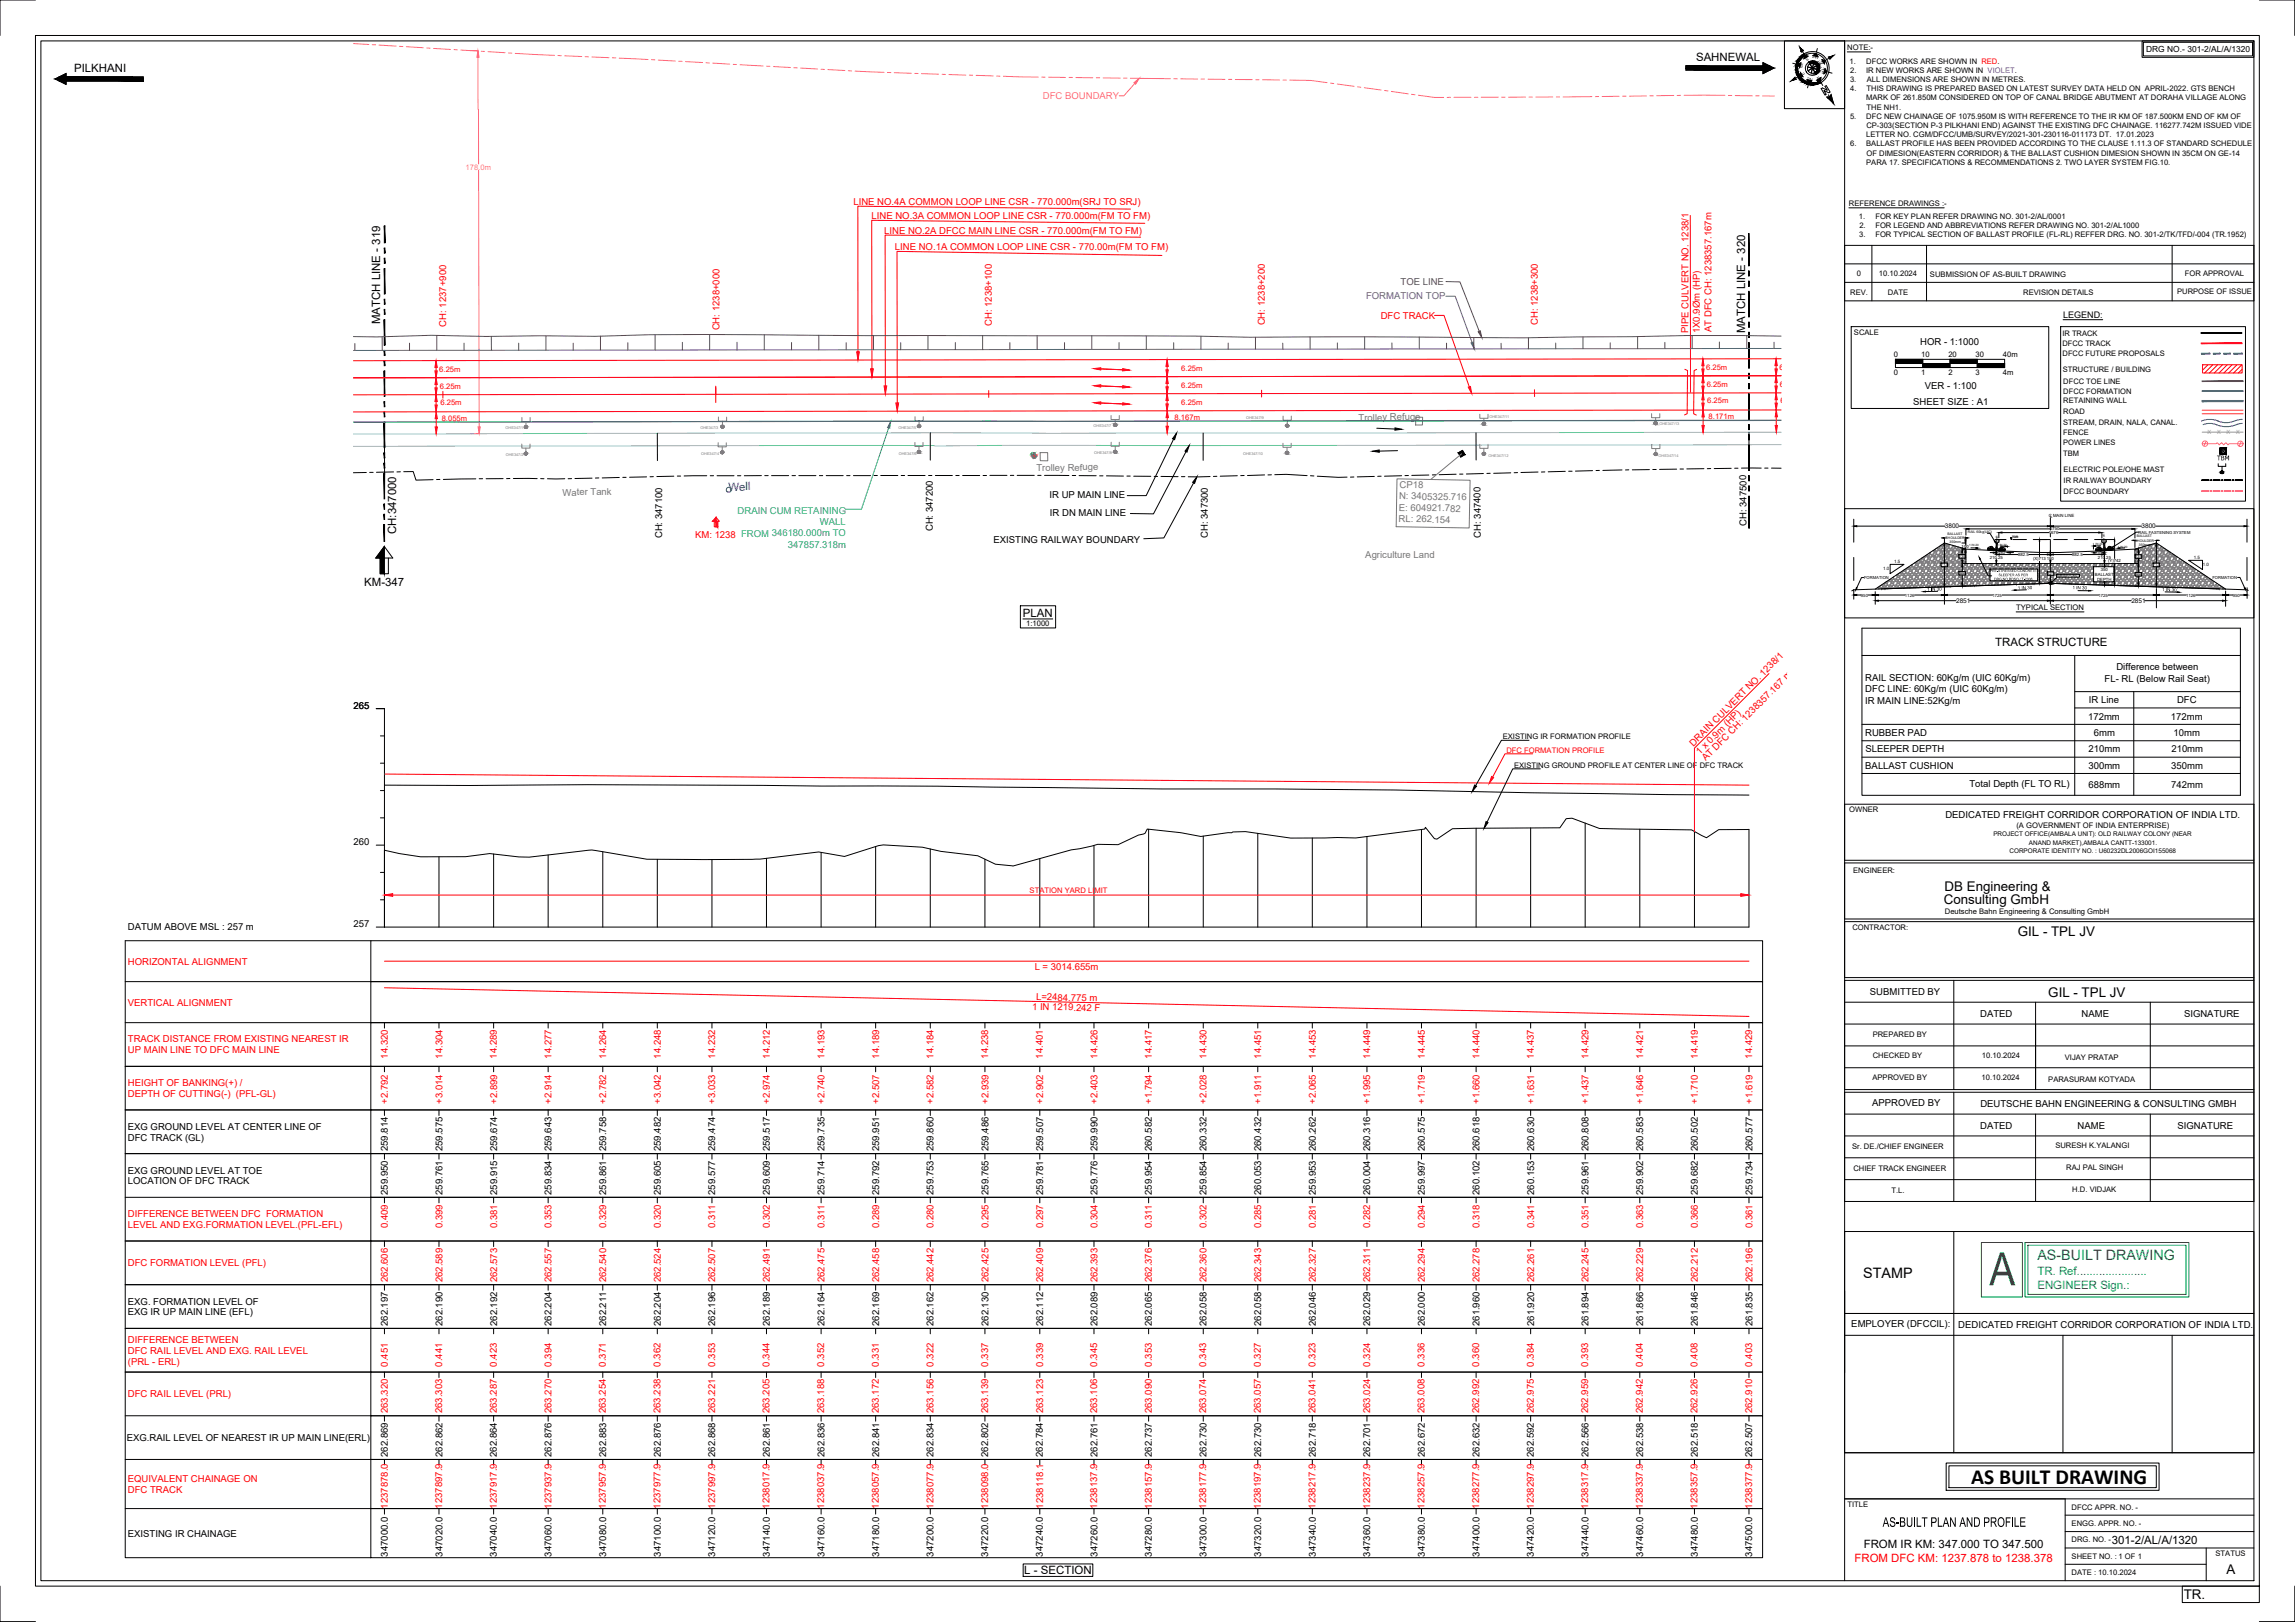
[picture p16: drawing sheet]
<svg xmlns="http://www.w3.org/2000/svg" width="841mm" height="594mm" viewBox="0 0 841 594" stroke-linecap="round" stroke-linejoin="round" font-family="sans-serif">
<defs><g id="words">
<text font-size="18.7" fill="#00b800" x="729" y="470.7">A</text>
<text font-size="7.9" x="722.3" y="543.6">AS BUILT DRAWING</text>
<text font-size="5.5" x="689.9" y="559.2">AS-BUILT PLAN AND PROFILE</text>
<text font-size="5.3" x="682.8" y="468.2">STAMP</text>
<text font-size="5.2" fill="#00b800" x="746.6" y="461.5">AS-BUILT DRAWING</text>
<g font-size="4.9">
<text x="712.6" y="326.2">DB Engineering &amp;</text>
<text x="712.3" y="331">Consulting GmbH</text>
<text x="739.4" y="342.7">GIL - TPL JV</text>
<text x="750.6" y="365">GIL - TPL JV</text>
<text x="815.9" y="576.7">A</text>
<text x="800.2" y="585.6">TR.</text>
</g>
<g font-size="4.2">
<text x="621.5" y="22.2">SAHNEWAL</text>
<text x="27.2" y="26.2">PILKHANI</text>
<text x="139.3" y="118.7" transform="rotate(-90 139.3 118.7)">MATCH LINE - 319</text>
<text x="639.5" y="122" transform="rotate(-90 639.5 122)">MATCH LINE - 320</text>
<text x="145.2" y="195.6" transform="rotate(-90 145.2 195.6)">CH:347000</text>
<text x="133.5" y="214.7">KM-347</text>
<text x="374.9" y="225.8">PLAN</text>
<text x="731.1" y="236.6">TRACK STRUCTURE</text>
<text x="683" y="567">FROM IR KM: 347.000 TO 347.500</text>
<text x="773.9" y="565.6">301-2/AL/A/1320</text>
<text x="375.4" y="576.6">L - SECTION</text>
</g>
<text font-size="4.2" fill="#00f" x="267" y="179.7" transform="rotate(-1 267 179.7)">Well</text>
<g font-size="4.2" fill="#00b800">
<text x="746.6" y="466.9">TR. Ref......................</text>
<text x="746.6" y="472.2">ENGINEER Sign.:</text>
</g>
<text font-size="4.2" fill="#f00" x="679.6" y="572.1">FROM DFC KM: 1237.878 to 1238.378</text>
<text font-size="3.5" fill="#f0f" x="382.2" y="36.3">DFC BOUNDARY</text>
<g font-size="3.5" fill="#f00">
<text x="312.8" y="74.9">LINE NO.4A COMMON LOOP LINE CSR - 770.000m(SRJ TO SRJ)</text>
<text x="319.4" y="80.1">LINE NO.3A COMMON LOOP LINE CSR - 770.000m(FM TO FM)</text>
<text x="324" y="85.6">LINE NO.2A DFCC MAIN LINE CSR - 770.000m(FM TO FM)</text>
<text x="328" y="91.5">LINE NO.1A COMMON LOOP LINE CSR - 770.00m(FM TO FM)</text>
<text x="163.5" y="119.6" transform="rotate(-90 163.5 119.6)">CH: 1237+900</text>
<text x="363.5" y="119.4" transform="rotate(-90 363.5 119.4)">CH: 1238+100</text>
<text x="463.5" y="119.2" transform="rotate(-90 463.5 119.2)">CH: 1238+200</text>
<text x="506" y="116.8">DFC TRACK</text>
<text x="563.5" y="119.1" transform="rotate(-90 563.5 119.1)">CH: 1238+300</text>
<text x="263.7" y="121" transform="rotate(-90 263.7 121)">CH: 1238+000</text>
<text x="618.7" y="122" transform="rotate(-90 618.7 122)">PIPE CULVERT NO. 1238/1</text>
<text x="622.9" y="122" transform="rotate(-90 622.9 122)">1X0.9Øm (HP)</text>
<text x="627.2" y="121.7" transform="rotate(-90 627.2 121.7)">AT DFC CH: 1238357.167m</text>
<text x="254.7" y="197.1">KM: 1238</text>
<text x="620.6" y="273.4" transform="rotate(-45 620.6 273.4)">DRAIN CULVERT NO. 1238/1</text>
<text x="622.9" y="276.6" transform="rotate(-45 622.9 276.6)">1 x 0.9m (HP)</text>
<text x="625.1" y="278.8" transform="rotate(-45 625.1 278.8)">AT DFC CH: 1238357.167 m</text>
<text x="46.9" y="353.3">HORIZONTAL ALIGNMENT</text>
<text x="379.2" y="355.3">L = 3014.655m</text>
<text x="46.9" y="368.3">VERTICAL ALIGNMENT</text>
<text x="378.2" y="369.8" transform="rotate(1 378.2 369.8)">1 IN 1219.242 F</text>
<text x="379.7" y="366.3" transform="rotate(1 379.7 366.3)">L=2484.775 m</text>
<text x="46.9" y="381.8">TRACK DISTANCE FROM EXISTING NEAREST IR</text>
<text x="46.9" y="385.8">UP MAIN LINE TO DFC MAIN LINE</text>
<text x="142.2" y="387.7" transform="rotate(-90 142.2 387.7)">14.320</text>
<text x="162.1" y="387.7" transform="rotate(-90 162.1 387.7)">14.304</text>
<text x="182.1" y="387.7" transform="rotate(-90 182.1 387.7)">14.289</text>
<text x="202.1" y="387.7" transform="rotate(-90 202.1 387.7)">14.277</text>
<text x="222.1" y="387.7" transform="rotate(-90 222.1 387.7)">14.264</text>
<text x="242.1" y="387.7" transform="rotate(-90 242.1 387.7)">14.248</text>
<text x="262.1" y="387.7" transform="rotate(-90 262.1 387.7)">14.232</text>
<text x="282.2" y="387.7" transform="rotate(-90 282.2 387.7)">14.212</text>
<text x="302.1" y="387.7" transform="rotate(-90 302.1 387.7)">14.193</text>
<text x="322.2" y="387.7" transform="rotate(-90 322.2 387.7)">14.189</text>
<text x="342.1" y="387.7" transform="rotate(-90 342.1 387.7)">14.184</text>
<text x="362.2" y="387.7" transform="rotate(-90 362.2 387.7)">14.238</text>
<text x="382.1" y="387.7" transform="rotate(-90 382.1 387.7)">14.401</text>
<text x="402.2" y="387.7" transform="rotate(-90 402.2 387.7)">14.426</text>
<text x="422.1" y="387.7" transform="rotate(-90 422.1 387.7)">14.417</text>
<text x="442.2" y="387.7" transform="rotate(-90 442.2 387.7)">14.430</text>
<text x="462.2" y="387.7" transform="rotate(-90 462.2 387.7)">14.451</text>
<text x="482.2" y="387.7" transform="rotate(-90 482.2 387.7)">14.453</text>
<text x="502.2" y="387.7" transform="rotate(-90 502.2 387.7)">14.449</text>
<text x="522.1" y="387.7" transform="rotate(-90 522.1 387.7)">14.445</text>
<text x="542.2" y="387.7" transform="rotate(-90 542.2 387.7)">14.440</text>
<text x="562.1" y="387.7" transform="rotate(-90 562.1 387.7)">14.437</text>
<text x="582.2" y="387.7" transform="rotate(-90 582.2 387.7)">14.429</text>
<text x="602.1" y="387.7" transform="rotate(-90 602.1 387.7)">14.421</text>
<text x="622.2" y="387.7" transform="rotate(-90 622.2 387.7)">14.419</text>
<text x="642.2" y="387.7" transform="rotate(-90 642.2 387.7)">14.429</text>
<text x="46.9" y="397.8">HEIGHT OF BANKING(+) /</text>
<text x="46.9" y="401.8">DEPTH OF CUTTING(-) (PFL-GL)</text>
<text x="142.2" y="404.3" transform="rotate(-90 142.2 404.3)">+2.792</text>
<text x="162.1" y="404.3" transform="rotate(-90 162.1 404.3)">+3.014</text>
<text x="182.2" y="404.3" transform="rotate(-90 182.2 404.3)">+2.899</text>
<text x="202.1" y="404.3" transform="rotate(-90 202.1 404.3)">+2.914</text>
<text x="222.1" y="404.3" transform="rotate(-90 222.1 404.3)">+2.782</text>
<text x="242.1" y="404.3" transform="rotate(-90 242.1 404.3)">+3.042</text>
<text x="262.1" y="404.3" transform="rotate(-90 262.1 404.3)">+3.033</text>
<text x="282.2" y="404.3" transform="rotate(-90 282.2 404.3)">+2.974</text>
<text x="302.1" y="404.3" transform="rotate(-90 302.1 404.3)">+2.740</text>
<text x="322.2" y="404.3" transform="rotate(-90 322.2 404.3)">+2.507</text>
<text x="342.1" y="404.3" transform="rotate(-90 342.1 404.3)">+2.582</text>
<text x="362.2" y="404.3" transform="rotate(-90 362.2 404.3)">+2.939</text>
<text x="382.3" y="404.3" transform="rotate(-90 382.3 404.3)">+2.902</text>
<text x="402.2" y="404.3" transform="rotate(-90 402.2 404.3)">+2.403</text>
<text x="422.1" y="404.3" transform="rotate(-90 422.1 404.3)">+1.794</text>
<text x="442.2" y="404.3" transform="rotate(-90 442.2 404.3)">+2.028</text>
<text x="462.2" y="404.3" transform="rotate(-90 462.2 404.3)">+1.911</text>
<text x="482.2" y="404.3" transform="rotate(-90 482.2 404.3)">+2.065</text>
<text x="502.2" y="404.3" transform="rotate(-90 502.2 404.3)">+1.995</text>
<text x="522.2" y="404.3" transform="rotate(-90 522.2 404.3)">+1.719</text>
<text x="542.2" y="404.3" transform="rotate(-90 542.2 404.3)">+1.660</text>
<text x="562.2" y="404.3" transform="rotate(-90 562.2 404.3)">+1.631</text>
<text x="582.2" y="404.3" transform="rotate(-90 582.2 404.3)">+1.437</text>
<text x="602.1" y="404.3" transform="rotate(-90 602.1 404.3)">+1.646</text>
<text x="622.2" y="404.3" transform="rotate(-90 622.2 404.3)">+1.710</text>
<text x="642.2" y="404.3" transform="rotate(-90 642.2 404.3)">+1.619</text>
<text x="46.9" y="445.8">DIFFERENCE BETWEEN DFC FORMATION</text>
<text x="46.9" y="449.8">LEVEL AND EXG.FORMATION LEVEL.(PFL-EFL)</text>
<text x="142.2" y="449.8" transform="rotate(-90 142.2 449.8)">0.409</text>
<text x="162.1" y="449.8" transform="rotate(-90 162.1 449.8)">0.399</text>
<text x="182.2" y="449.8" transform="rotate(-90 182.2 449.8)">0.381</text>
<text x="202.1" y="449.8" transform="rotate(-90 202.1 449.8)">0.353</text>
<text x="222.1" y="449.8" transform="rotate(-90 222.1 449.8)">0.329</text>
<text x="242.1" y="449.8" transform="rotate(-90 242.1 449.8)">0.320</text>
<text x="262.1" y="449.8" transform="rotate(-90 262.1 449.8)">0.311</text>
<text x="282.2" y="449.8" transform="rotate(-90 282.2 449.8)">0.302</text>
<text x="302.1" y="449.8" transform="rotate(-90 302.1 449.8)">0.311</text>
<text x="322.2" y="449.8" transform="rotate(-90 322.2 449.8)">0.289</text>
<text x="342.1" y="449.8" transform="rotate(-90 342.1 449.8)">0.280</text>
<text x="362.2" y="449.8" transform="rotate(-90 362.2 449.8)">0.295</text>
<text x="382.3" y="449.8" transform="rotate(-90 382.3 449.8)">0.297</text>
<text x="402.2" y="449.8" transform="rotate(-90 402.2 449.8)">0.304</text>
<text x="422.1" y="449.8" transform="rotate(-90 422.1 449.8)">0.311</text>
<text x="442.2" y="449.8" transform="rotate(-90 442.2 449.8)">0.302</text>
<text x="462.2" y="449.8" transform="rotate(-90 462.2 449.8)">0.285</text>
<text x="482.2" y="449.8" transform="rotate(-90 482.2 449.8)">0.281</text>
<text x="502.2" y="449.8" transform="rotate(-90 502.2 449.8)">0.282</text>
<text x="522.2" y="449.8" transform="rotate(-90 522.2 449.8)">0.294</text>
<text x="542.2" y="449.8" transform="rotate(-90 542.2 449.8)">0.318</text>
<text x="562.2" y="449.8" transform="rotate(-90 562.2 449.8)">0.341</text>
<text x="582.2" y="449.8" transform="rotate(-90 582.2 449.8)">0.351</text>
<text x="602.1" y="449.8" transform="rotate(-90 602.1 449.8)">0.363</text>
<text x="622.2" y="449.8" transform="rotate(-90 622.2 449.8)">0.366</text>
<text x="642.2" y="449.8" transform="rotate(-90 642.2 449.8)">0.361</text>
<text x="46.9" y="463.8">DFC FORMATION LEVEL (PFL)</text>
<text x="142.2" y="469.7" transform="rotate(-90 142.2 469.7)">262.606</text>
<text x="162.1" y="469.7" transform="rotate(-90 162.1 469.7)">262.589</text>
<text x="182.2" y="469.7" transform="rotate(-90 182.2 469.7)">262.573</text>
<text x="202.1" y="469.7" transform="rotate(-90 202.1 469.7)">262.557</text>
<text x="222.1" y="469.7" transform="rotate(-90 222.1 469.7)">262.540</text>
<text x="242.1" y="469.7" transform="rotate(-90 242.1 469.7)">262.524</text>
<text x="262.1" y="469.7" transform="rotate(-90 262.1 469.7)">262.507</text>
<text x="282.2" y="469.7" transform="rotate(-90 282.2 469.7)">262.491</text>
<text x="302.1" y="469.7" transform="rotate(-90 302.1 469.7)">262.475</text>
<text x="322.2" y="469.7" transform="rotate(-90 322.2 469.7)">262.458</text>
<text x="342.1" y="469.7" transform="rotate(-90 342.1 469.7)">262.442</text>
<text x="362.2" y="469.7" transform="rotate(-90 362.2 469.7)">262.425</text>
<text x="382.3" y="469.7" transform="rotate(-90 382.3 469.7)">262.409</text>
<text x="402.2" y="469.7" transform="rotate(-90 402.2 469.7)">262.393</text>
<text x="422.1" y="469.7" transform="rotate(-90 422.1 469.7)">262.376</text>
<text x="442.2" y="469.7" transform="rotate(-90 442.2 469.7)">262.360</text>
<text x="462.2" y="469.7" transform="rotate(-90 462.2 469.7)">262.343</text>
<text x="482.2" y="469.7" transform="rotate(-90 482.2 469.7)">262.327</text>
<text x="502.2" y="469.7" transform="rotate(-90 502.2 469.7)">262.311</text>
<text x="522.2" y="469.7" transform="rotate(-90 522.2 469.7)">262.294</text>
<text x="542.2" y="469.7" transform="rotate(-90 542.2 469.7)">262.278</text>
<text x="562.2" y="469.7" transform="rotate(-90 562.2 469.7)">262.261</text>
<text x="582.2" y="469.7" transform="rotate(-90 582.2 469.7)">262.245</text>
<text x="602.1" y="469.7" transform="rotate(-90 602.1 469.7)">262.229</text>
<text x="622.2" y="469.7" transform="rotate(-90 622.2 469.7)">262.212</text>
<text x="642.2" y="469.7" transform="rotate(-90 642.2 469.7)">262.196</text>
<text x="46.9" y="491.8">DIFFERENCE BETWEEN</text>
<text x="46.9" y="495.8">DFC RAIL LEVEL AND EXG. RAIL LEVEL</text>
<text x="46.9" y="499.8">(PRL - ERL)</text>
<text x="142.2" y="500.5" transform="rotate(-90 142.2 500.5)">0.451</text>
<text x="162.1" y="500.5" transform="rotate(-90 162.1 500.5)">0.441</text>
<text x="182" y="500.5" transform="rotate(-90 182 500.5)">0.423</text>
<text x="202.1" y="500.5" transform="rotate(-90 202.1 500.5)">0.394</text>
<text x="222" y="500.5" transform="rotate(-90 222 500.5)">0.371</text>
<text x="242.1" y="500.5" transform="rotate(-90 242.1 500.5)">0.362</text>
<text x="262" y="500.5" transform="rotate(-90 262 500.5)">0.353</text>
<text x="282" y="500.5" transform="rotate(-90 282 500.5)">0.344</text>
<text x="302" y="500.5" transform="rotate(-90 302 500.5)">0.352</text>
<text x="322" y="500.5" transform="rotate(-90 322 500.5)">0.331</text>
<text x="342.1" y="500.5" transform="rotate(-90 342.1 500.5)">0.322</text>
<text x="362.2" y="500.5" transform="rotate(-90 362.2 500.5)">0.337</text>
<text x="382.3" y="500.5" transform="rotate(-90 382.3 500.5)">0.339</text>
<text x="402" y="500.5" transform="rotate(-90 402 500.5)">0.345</text>
<text x="422.1" y="500.5" transform="rotate(-90 422.1 500.5)">0.353</text>
<text x="442" y="500.5" transform="rotate(-90 442 500.5)">0.343</text>
<text x="462.1" y="500.5" transform="rotate(-90 462.1 500.5)">0.327</text>
<text x="482" y="500.5" transform="rotate(-90 482 500.5)">0.323</text>
<text x="502.1" y="500.5" transform="rotate(-90 502.1 500.5)">0.324</text>
<text x="522.1" y="500.5" transform="rotate(-90 522.1 500.5)">0.336</text>
<text x="542.1" y="500.5" transform="rotate(-90 542.1 500.5)">0.360</text>
<text x="562.1" y="500.5" transform="rotate(-90 562.1 500.5)">0.384</text>
<text x="582" y="500.5" transform="rotate(-90 582 500.5)">0.393</text>
<text x="602.1" y="500.5" transform="rotate(-90 602.1 500.5)">0.404</text>
<text x="622" y="500.5" transform="rotate(-90 622 500.5)">0.408</text>
<text x="642.1" y="500.5" transform="rotate(-90 642.1 500.5)">0.403</text>
<text x="46.9" y="511.8">DFC RAIL LEVEL (PRL)</text>
<text x="142.2" y="517.6" transform="rotate(-90 142.2 517.6)">263.320</text>
<text x="162.1" y="517.6" transform="rotate(-90 162.1 517.6)">263.303</text>
<text x="182" y="517.6" transform="rotate(-90 182 517.6)">263.287</text>
<text x="202.1" y="517.6" transform="rotate(-90 202.1 517.6)">263.270</text>
<text x="222" y="517.6" transform="rotate(-90 222 517.6)">263.254</text>
<text x="242.1" y="517.6" transform="rotate(-90 242.1 517.6)">263.238</text>
<text x="262" y="517.6" transform="rotate(-90 262 517.6)">263.221</text>
<text x="282" y="517.6" transform="rotate(-90 282 517.6)">263.205</text>
<text x="302" y="517.6" transform="rotate(-90 302 517.6)">263.188</text>
<text x="322" y="517.6" transform="rotate(-90 322 517.6)">263.172</text>
<text x="342.1" y="517.6" transform="rotate(-90 342.1 517.6)">263.156</text>
<text x="362.2" y="517.6" transform="rotate(-90 362.2 517.6)">263.139</text>
<text x="382.3" y="517.6" transform="rotate(-90 382.3 517.6)">263.123</text>
<text x="402" y="517.6" transform="rotate(-90 402 517.6)">263.106</text>
<text x="422.1" y="517.6" transform="rotate(-90 422.1 517.6)">263.090</text>
<text x="442" y="517.6" transform="rotate(-90 442 517.6)">263.074</text>
<text x="462.1" y="517.6" transform="rotate(-90 462.1 517.6)">263.057</text>
<text x="482" y="517.6" transform="rotate(-90 482 517.6)">263.041</text>
<text x="502.1" y="517.6" transform="rotate(-90 502.1 517.6)">263.024</text>
<text x="522.1" y="517.6" transform="rotate(-90 522.1 517.6)">263.008</text>
<text x="542.1" y="517.6" transform="rotate(-90 542.1 517.6)">262.992</text>
<text x="562.1" y="517.6" transform="rotate(-90 562.1 517.6)">262.975</text>
<text x="582" y="517.6" transform="rotate(-90 582 517.6)">262.959</text>
<text x="602.1" y="517.6" transform="rotate(-90 602.1 517.6)">262.942</text>
<text x="622" y="517.6" transform="rotate(-90 622 517.6)">262.926</text>
<text x="642.1" y="517.6" transform="rotate(-90 642.1 517.6)">262.910</text>
<text x="46.9" y="542.8">EQUIVALENT CHAINAGE ON</text>
<text x="46.9" y="546.8">DFC TRACK</text>
<text x="142.2" y="552.5" transform="rotate(-90 142.2 552.5)">1237878.0</text>
<text x="162.1" y="552.5" transform="rotate(-90 162.1 552.5)">1237897.9</text>
<text x="182" y="552.5" transform="rotate(-90 182 552.5)">1237917.9</text>
<text x="202.1" y="552.5" transform="rotate(-90 202.1 552.5)">1237937.9</text>
<text x="222" y="552.5" transform="rotate(-90 222 552.5)">1237957.9</text>
<text x="242.1" y="552.5" transform="rotate(-90 242.1 552.5)">1237977.9</text>
<text x="262" y="552.5" transform="rotate(-90 262 552.5)">1237997.9</text>
<text x="282" y="552.5" transform="rotate(-90 282 552.5)">1238017.9</text>
<text x="302" y="552.5" transform="rotate(-90 302 552.5)">1238037.9</text>
<text x="322" y="552.5" transform="rotate(-90 322 552.5)">1238057.9</text>
<text x="342.1" y="552.5" transform="rotate(-90 342.1 552.5)">1238077.9</text>
<text x="362.2" y="552.5" transform="rotate(-90 362.2 552.5)">1238098.0</text>
<text x="382.3" y="552.5" transform="rotate(-90 382.3 552.5)">1238118.1</text>
<text x="402" y="552.5" transform="rotate(-90 402 552.5)">1238137.9</text>
<text x="422.1" y="552.5" transform="rotate(-90 422.1 552.5)">1238157.9</text>
<text x="442" y="552.5" transform="rotate(-90 442 552.5)">1238177.9</text>
<text x="462.1" y="552.5" transform="rotate(-90 462.1 552.5)">1238197.9</text>
<text x="482" y="552.5" transform="rotate(-90 482 552.5)">1238217.9</text>
<text x="502.1" y="552.5" transform="rotate(-90 502.1 552.5)">1238237.9</text>
<text x="522.1" y="552.5" transform="rotate(-90 522.1 552.5)">1238257.9</text>
<text x="542.1" y="552.5" transform="rotate(-90 542.1 552.5)">1238277.9</text>
<text x="562.1" y="552.5" transform="rotate(-90 562.1 552.5)">1238297.9</text>
<text x="582" y="552.5" transform="rotate(-90 582 552.5)">1238317.9</text>
<text x="602.1" y="552.5" transform="rotate(-90 602.1 552.5)">1238337.9</text>
<text x="622" y="552.5" transform="rotate(-90 622 552.5)">1238357.9</text>
<text x="642.1" y="552.5" transform="rotate(-90 642.1 552.5)">1238377.9</text>
</g>
<text font-size="3.5" fill="#723956" x="513.2" y="104.3">TOE LINE</text>
<text font-size="3.5" fill="#5d4a95" x="500.6" y="109.6">FORMATION TOP</text>
<g font-size="3.5">
<text x="703.7" y="126.3">HOR - 1:1000</text>
<text x="705.4" y="142.3">VER - 1:100</text>
<text x="701.1" y="148.5">SHEET SIZE : A1</text>
<text x="384.6" y="182.3">IR UP MAIN LINE</text>
<text x="384.8" y="189.1">IR DN MAIN LINE</text>
<text x="242.7" y="197.2" transform="rotate(-90 242.7 197.2)">CH: 347100</text>
<text x="341.8" y="194.6" transform="rotate(-90 341.8 194.6)">CH: 347200</text>
<text x="442.6" y="197.1" transform="rotate(-90 442.6 197.1)">CH: 347300</text>
<text x="542.6" y="197" transform="rotate(-90 542.6 197)">CH: 347400</text>
<text x="640" y="192.6" transform="rotate(-90 640 192.6)">CH: 347500</text>
<text x="364.1" y="198.8">EXISTING RAILWAY BOUNDARY</text>
<text x="775.6" y="245.5">Difference between</text>
<text x="683.5" y="249.4">RAIL SECTION: 60Kg/m (UIC 60Kg/m)</text>
<text x="771.3" y="249.7">FL- RL (Below Rail Seat)</text>
<text x="683.5" y="257.8">IR MAIN LINE:52Kg/m</text>
<text x="683.6" y="253.6">DFC LINE: 60Kg/m (UIC 60Kg/m)</text>
<text x="765.5" y="257.6">IR Line</text>
<text x="797.8" y="257.6">DFC</text>
<text x="129.5" y="259.5">265</text>
<text x="765.2" y="263.6">172mm</text>
<text x="795.6" y="263.6">172mm</text>
<text x="683.5" y="269.5">RUBBER PAD</text>
<text x="767.3" y="269.5">6mm</text>
<text x="796.5" y="269.5">10mm</text>
<text x="683.6" y="275.5">SLEEPER DEPTH</text>
<text x="765.4" y="275.5">210mm</text>
<text x="795.7" y="275.5">210mm</text>
<text x="683.6" y="281.6">BALLAST CUSHION</text>
<text x="765.3" y="281.6">300mm</text>
<text x="795.7" y="281.6">350mm</text>
<text x="721.7" y="288.2">Total Depth (FL TO RL)</text>
<text x="765.3" y="288.5">688mm</text>
<text x="795.7" y="288.5">742mm</text>
<text x="712.9" y="299.7">DEDICATED FREIGHT CORRIDOR CORPORATION OF INDIA LTD.</text>
<text x="129.5" y="309.5">260</text>
<text x="46.9" y="340.8">DATUM ABOVE MSL : 257 m</text>
<text x="129.5" y="339.6">257</text>
<text x="685.2" y="364.3">SUBMITTED BY</text>
<text x="725.7" y="372.6">DATED</text>
<text x="762.8" y="372.6">NAME</text>
<text x="800.4" y="372.5">SIGNATURE</text>
<text x="686.1" y="405.3">APPROVED BY</text>
<text x="725.7" y="405.5">DEUTSCHE BAHN ENGINEERING &amp; CONSULTING GMBH</text>
<text x="46.9" y="413.8">EXG GROUND LEVEL AT CENTER LINE OF</text>
<text x="725.7" y="413.5">DATED</text>
<text x="761.3" y="413.5">NAME</text>
<text x="798" y="413.5">SIGNATURE</text>
<text x="46.9" y="417.8">DFC TRACK (GL)</text>
<text x="142.2" y="421.7" transform="rotate(-90 142.2 421.7)">259.814</text>
<text x="162.1" y="421.7" transform="rotate(-90 162.1 421.7)">259.575</text>
<text x="182.2" y="421.7" transform="rotate(-90 182.2 421.7)">259.674</text>
<text x="202.1" y="421.7" transform="rotate(-90 202.1 421.7)">259.643</text>
<text x="222.1" y="421.7" transform="rotate(-90 222.1 421.7)">259.758</text>
<text x="242.1" y="421.7" transform="rotate(-90 242.1 421.7)">259.482</text>
<text x="262.1" y="421.7" transform="rotate(-90 262.1 421.7)">259.474</text>
<text x="282.2" y="421.7" transform="rotate(-90 282.2 421.7)">259.517</text>
<text x="302.1" y="421.7" transform="rotate(-90 302.1 421.7)">259.735</text>
<text x="322.2" y="421.7" transform="rotate(-90 322.2 421.7)">259.951</text>
<text x="342.1" y="421.7" transform="rotate(-90 342.1 421.7)">259.860</text>
<text x="362.2" y="421.7" transform="rotate(-90 362.2 421.7)">259.486</text>
<text x="382.3" y="421.7" transform="rotate(-90 382.3 421.7)">259.507</text>
<text x="402.2" y="421.7" transform="rotate(-90 402.2 421.7)">259.990</text>
<text x="422.1" y="421.7" transform="rotate(-90 422.1 421.7)">260.582</text>
<text x="442.2" y="421.7" transform="rotate(-90 442.2 421.7)">260.332</text>
<text x="462.2" y="421.7" transform="rotate(-90 462.2 421.7)">260.432</text>
<text x="482.2" y="421.7" transform="rotate(-90 482.2 421.7)">260.262</text>
<text x="502.2" y="421.7" transform="rotate(-90 502.2 421.7)">260.316</text>
<text x="522.2" y="421.7" transform="rotate(-90 522.2 421.7)">260.575</text>
<text x="542.2" y="421.7" transform="rotate(-90 542.2 421.7)">260.618</text>
<text x="562.2" y="421.7" transform="rotate(-90 562.2 421.7)">260.630</text>
<text x="582.2" y="421.7" transform="rotate(-90 582.2 421.7)">260.808</text>
<text x="602.1" y="421.7" transform="rotate(-90 602.1 421.7)">260.583</text>
<text x="622.2" y="421.7" transform="rotate(-90 622.2 421.7)">260.502</text>
<text x="642.2" y="421.7" transform="rotate(-90 642.2 421.7)">260.577</text>
<text x="46.9" y="429.8">EXG GROUND LEVEL AT TOE</text>
<text x="46.9" y="433.8">LOCATION OF DFC TRACK</text>
<text x="142.2" y="437.7" transform="rotate(-90 142.2 437.7)">259.950</text>
<text x="162.1" y="437.7" transform="rotate(-90 162.1 437.7)">259.761</text>
<text x="182.2" y="437.7" transform="rotate(-90 182.2 437.7)">259.915</text>
<text x="202.1" y="437.7" transform="rotate(-90 202.1 437.7)">259.834</text>
<text x="222.1" y="437.7" transform="rotate(-90 222.1 437.7)">259.861</text>
<text x="242.1" y="437.7" transform="rotate(-90 242.1 437.7)">259.605</text>
<text x="262.1" y="437.7" transform="rotate(-90 262.1 437.7)">259.577</text>
<text x="282.2" y="437.7" transform="rotate(-90 282.2 437.7)">259.609</text>
<text x="302.1" y="437.7" transform="rotate(-90 302.1 437.7)">259.714</text>
<text x="322.2" y="437.7" transform="rotate(-90 322.2 437.7)">259.792</text>
<text x="342.1" y="437.7" transform="rotate(-90 342.1 437.7)">259.753</text>
<text x="362.2" y="437.7" transform="rotate(-90 362.2 437.7)">259.765</text>
<text x="382.3" y="437.7" transform="rotate(-90 382.3 437.7)">259.781</text>
<text x="402.2" y="437.7" transform="rotate(-90 402.2 437.7)">259.776</text>
<text x="422.1" y="437.7" transform="rotate(-90 422.1 437.7)">259.954</text>
<text x="442.2" y="437.7" transform="rotate(-90 442.2 437.7)">259.854</text>
<text x="462.2" y="437.7" transform="rotate(-90 462.2 437.7)">260.053</text>
<text x="482.2" y="437.7" transform="rotate(-90 482.2 437.7)">259.953</text>
<text x="502.2" y="437.7" transform="rotate(-90 502.2 437.7)">260.004</text>
<text x="522.2" y="437.7" transform="rotate(-90 522.2 437.7)">259.997</text>
<text x="542.2" y="437.7" transform="rotate(-90 542.2 437.7)">260.102</text>
<text x="562.2" y="437.7" transform="rotate(-90 562.2 437.7)">260.153</text>
<text x="582.2" y="437.7" transform="rotate(-90 582.2 437.7)">259.961</text>
<text x="602.1" y="437.7" transform="rotate(-90 602.1 437.7)">259.902</text>
<text x="622.2" y="437.7" transform="rotate(-90 622.2 437.7)">259.682</text>
<text x="642.2" y="437.7" transform="rotate(-90 642.2 437.7)">259.734</text>
<text x="46.9" y="477.8">EXG. FORMATION LEVEL OF</text>
<text x="46.9" y="481.8">EXG IR UP MAIN LINE (EFL)</text>
<text x="142.2" y="485.7" transform="rotate(-90 142.2 485.7)">262.197</text>
<text x="162.1" y="485.7" transform="rotate(-90 162.1 485.7)">262.190</text>
<text x="182.2" y="485.7" transform="rotate(-90 182.2 485.7)">262.192</text>
<text x="202.1" y="485.7" transform="rotate(-90 202.1 485.7)">262.204</text>
<text x="222.1" y="485.7" transform="rotate(-90 222.1 485.7)">262.211</text>
<text x="242.1" y="485.7" transform="rotate(-90 242.1 485.7)">262.204</text>
<text x="262.1" y="485.7" transform="rotate(-90 262.1 485.7)">262.196</text>
<text x="282.2" y="485.7" transform="rotate(-90 282.2 485.7)">262.189</text>
<text x="302.1" y="485.7" transform="rotate(-90 302.1 485.7)">262.164</text>
<text x="322.2" y="485.7" transform="rotate(-90 322.2 485.7)">262.169</text>
<text x="342.1" y="485.7" transform="rotate(-90 342.1 485.7)">262.162</text>
<text x="362.2" y="485.7" transform="rotate(-90 362.2 485.7)">262.130</text>
<text x="382.3" y="485.7" transform="rotate(-90 382.3 485.7)">262.112</text>
<text x="402.2" y="485.7" transform="rotate(-90 402.2 485.7)">262.089</text>
<text x="422.1" y="485.7" transform="rotate(-90 422.1 485.7)">262.065</text>
<text x="442.2" y="485.7" transform="rotate(-90 442.2 485.7)">262.058</text>
<text x="462.2" y="485.7" transform="rotate(-90 462.2 485.7)">262.058</text>
<text x="482.2" y="485.7" transform="rotate(-90 482.2 485.7)">262.046</text>
<text x="502.2" y="485.7" transform="rotate(-90 502.2 485.7)">262.029</text>
<text x="522.2" y="485.7" transform="rotate(-90 522.2 485.7)">262.000</text>
<text x="542.2" y="485.7" transform="rotate(-90 542.2 485.7)">261.960</text>
<text x="562.2" y="485.7" transform="rotate(-90 562.2 485.7)">261.920</text>
<text x="582.2" y="485.7" transform="rotate(-90 582.2 485.7)">261.894</text>
<text x="602.1" y="485.7" transform="rotate(-90 602.1 485.7)">261.866</text>
<text x="622.2" y="485.7" transform="rotate(-90 622.2 485.7)">261.846</text>
<text x="642.2" y="485.7" transform="rotate(-90 642.2 485.7)">261.835</text>
<text x="678.4" y="486.2">EMPLOYER (DFCCIL):</text>
<text x="717.6" y="486.5">DEDICATED FREIGHT CORRIDOR CORPORATION OF INDIA LTD.</text>
<text x="46.5" y="527.8">EXG.RAIL LEVEL OF NEAREST IR UP MAIN LINE(ERL)</text>
<text x="142.2" y="533.7" transform="rotate(-90 142.2 533.7)">262.869</text>
<text x="162.1" y="533.7" transform="rotate(-90 162.1 533.7)">262.862</text>
<text x="182.1" y="533.7" transform="rotate(-90 182.1 533.7)">262.864</text>
<text x="202.1" y="533.7" transform="rotate(-90 202.1 533.7)">262.876</text>
<text x="222.1" y="533.7" transform="rotate(-90 222.1 533.7)">262.883</text>
<text x="242.1" y="533.7" transform="rotate(-90 242.1 533.7)">262.876</text>
<text x="262.1" y="533.7" transform="rotate(-90 262.1 533.7)">262.868</text>
<text x="282.2" y="533.7" transform="rotate(-90 282.2 533.7)">262.861</text>
<text x="302.1" y="533.7" transform="rotate(-90 302.1 533.7)">262.836</text>
<text x="322.2" y="533.7" transform="rotate(-90 322.2 533.7)">262.841</text>
<text x="342.1" y="533.7" transform="rotate(-90 342.1 533.7)">262.834</text>
<text x="362.2" y="533.7" transform="rotate(-90 362.2 533.7)">262.802</text>
<text x="382.1" y="533.7" transform="rotate(-90 382.1 533.7)">262.784</text>
<text x="402.2" y="533.7" transform="rotate(-90 402.2 533.7)">262.761</text>
<text x="422.1" y="533.7" transform="rotate(-90 422.1 533.7)">262.737</text>
<text x="442.2" y="533.7" transform="rotate(-90 442.2 533.7)">262.730</text>
<text x="462.2" y="533.7" transform="rotate(-90 462.2 533.7)">262.730</text>
<text x="482.2" y="533.7" transform="rotate(-90 482.2 533.7)">262.718</text>
<text x="502.2" y="533.7" transform="rotate(-90 502.2 533.7)">262.701</text>
<text x="522.1" y="533.7" transform="rotate(-90 522.1 533.7)">262.672</text>
<text x="542.2" y="533.7" transform="rotate(-90 542.2 533.7)">262.632</text>
<text x="562.1" y="533.7" transform="rotate(-90 562.1 533.7)">262.592</text>
<text x="582.2" y="533.7" transform="rotate(-90 582.2 533.7)">262.566</text>
<text x="602.1" y="533.7" transform="rotate(-90 602.1 533.7)">262.538</text>
<text x="622.2" y="533.7" transform="rotate(-90 622.2 533.7)">262.518</text>
<text x="642.2" y="533.7" transform="rotate(-90 642.2 533.7)">262.507</text>
<text x="46.9" y="562.8">EXISTING IR CHAINAGE</text>
<text x="142.2" y="570.1" transform="rotate(-90 142.2 570.1)">347000.0</text>
<text x="162.1" y="570.1" transform="rotate(-90 162.1 570.1)">347020.0</text>
<text x="182.1" y="570.1" transform="rotate(-90 182.1 570.1)">347040.0</text>
<text x="202.1" y="570.1" transform="rotate(-90 202.1 570.1)">347060.0</text>
<text x="222.1" y="570.1" transform="rotate(-90 222.1 570.1)">347080.0</text>
<text x="242.1" y="570.1" transform="rotate(-90 242.1 570.1)">347100.0</text>
<text x="262.1" y="570.1" transform="rotate(-90 262.1 570.1)">347120.0</text>
<text x="282.2" y="570.1" transform="rotate(-90 282.2 570.1)">347140.0</text>
<text x="302.1" y="570.1" transform="rotate(-90 302.1 570.1)">347160.0</text>
<text x="322.2" y="570.1" transform="rotate(-90 322.2 570.1)">347180.0</text>
<text x="342.1" y="570.1" transform="rotate(-90 342.1 570.1)">347200.0</text>
<text x="362.2" y="570.1" transform="rotate(-90 362.2 570.1)">347220.0</text>
<text x="382.1" y="570.1" transform="rotate(-90 382.1 570.1)">347240.0</text>
<text x="402.2" y="570.1" transform="rotate(-90 402.2 570.1)">347260.0</text>
<text x="422.1" y="570.1" transform="rotate(-90 422.1 570.1)">347280.0</text>
<text x="442.2" y="570.1" transform="rotate(-90 442.2 570.1)">347300.0</text>
<text x="462.2" y="570.1" transform="rotate(-90 462.2 570.1)">347320.0</text>
<text x="482.2" y="570.1" transform="rotate(-90 482.2 570.1)">347340.0</text>
<text x="502.2" y="570.1" transform="rotate(-90 502.2 570.1)">347360.0</text>
<text x="522.1" y="570.1" transform="rotate(-90 522.1 570.1)">347380.0</text>
<text x="542.2" y="570.1" transform="rotate(-90 542.2 570.1)">347400.0</text>
<text x="562.1" y="570.1" transform="rotate(-90 562.1 570.1)">347420.0</text>
<text x="582.2" y="570.1" transform="rotate(-90 582.2 570.1)">347440.0</text>
<text x="602.1" y="570.1" transform="rotate(-90 602.1 570.1)">347460.0</text>
<text x="622.2" y="570.1" transform="rotate(-90 622.2 570.1)">347480.0</text>
<text x="642.2" y="570.1" transform="rotate(-90 642.2 570.1)">347500.0</text>
</g>
<g font-size="3.5" fill="#767676">
<text x="497.9" y="154.1" transform="rotate(-1 497.9 154.1)">Trolley Refuge</text>
<text x="379.8" y="172.5" transform="rotate(-1 379.8 172.5)">Trolley Refuge</text>
<text x="512.9" y="178.6" transform="rotate(1 512.9 178.6)">CP18</text>
<text x="206.1" y="181.5" transform="rotate(-1 206.1 181.5)">Water Tank</text>
<text x="512.7" y="182.8" transform="rotate(1 512.7 182.8)">N: 3405325.716</text>
<text x="512.5" y="191.2" transform="rotate(1 512.5 191.2)">RL: 262.154</text>
<text x="512.6" y="187" transform="rotate(1 512.6 187)">E: 604921.782</text>
<text x="500.3" y="204.5">Agriculture Land</text>
</g>
<g font-size="3.5" fill="#008ab8">
<text x="270.3" y="188.1">DRAIN CUM RETAINING</text>
<text x="271.6" y="196.5">FROM 346180.000m TO</text>
<text x="300.5" y="192.2">WALL</text>
<text x="288.7" y="200.7">347857.318m</text>
</g>
<text font-size="3.3" x="756" y="116.4">LEGEND:</text>
<text font-size="3.1" x="786.5" y="19.1">DRG NO.- 301-2/AL/A/1320</text>
<g font-size="2.8">
<text x="677" y="18.4">NOTE:-</text>
<text x="677.8" y="23.3">1.</text>
<text x="683.9" y="23.3">DFCC WORKS ARE SHOWN IN RED.</text>
<text x="678" y="26.7">2.</text>
<text x="683.9" y="26.7">IR NEW WORKS ARE SHOWN IN VIOLET.</text>
<text x="678" y="30.1">3.</text>
<text x="678.1" y="33.4">4.</text>
<text x="684" y="33.4">THIS DRAWING IS PREPARED BASED ON LATEST SURVEY DATA HELD ON APRIL-2022. GTS BENCH</text>
<text x="684.1" y="30.1">ALL DIMENSIONS ARE SHOWN IN METRES.</text>
<text x="683.9" y="36.8">MARK OF 261.850M CONSIDERED ON TOP OF CANAL BRIDGE ABUTMENT AT DORAHA VILLAGE ALONG</text>
<text x="684" y="40.1">THE NH1.</text>
<text x="678" y="43.5">5.</text>
<text x="683.9" y="43.5">DFC NEW CHAINAGE OF 1075.950M IS WITH REFERENCE TO THE IR KM OF 187.500KM END OF KM OF</text>
<text x="683.9" y="46.9">CP-303(SECTION P-3 PILKHANI END) AGAINST THE EXISTING DFC CHAINAGE. 116277.742M ISSUED VIDE</text>
<text x="678" y="53.6">6.</text>
<text x="683.9" y="50.2">LETTER NO. CGM/DFCC/UMB/SURVEY/2021-301-230116-011173 DT. 17.01.2023</text>
<text x="683.9" y="53.6">BALLAST PROFILE HAS BEEN PROVIDED ACCORDING TO THE CLAUSE 1.11.3 OF STANDARD SCHEDULE</text>
<text x="684" y="57">OF DIMESION(EASTERN CORRIDOR) &amp; THE BALLAST CUSHION DIMESION SHOWN IN 35CM ON GE-14</text>
<text x="683.9" y="60.3">PARA 17. SPECIFICATIONS &amp; RECOMMENDATIONS 2. TWO LAYER SYSTEM FIG.10.</text>
<text x="677.5" y="75.5">REFERENCE DRAWINGS :-</text>
<text x="681.2" y="80.1">1.</text>
<text x="681.4" y="83.5">2.</text>
<text x="687.2" y="80.1">FOR KEY PLAN REFER DRAWING NO. 301-2/AL/0001</text>
<text x="687.2" y="83.5">FOR LEGEND AND ABBREVIATIONS REFER DRAWING NO. 301-2/AL1000</text>
<text x="681.4" y="86.9">3.</text>
<text x="687.2" y="86.9">FOR TYPICAL SECTION OF BALLAST PROFILE (FL-RL) REFFER DRG. NO. 301-2/TK/TFD/-004 (TR.1952)</text>
<text x="680.5" y="101.1">0</text>
<text x="688.6" y="101.1">10.10.2024</text>
<text x="707.3" y="101.3">SUBMISSION OF AS-BUILT DRAWING</text>
<text x="800.7" y="101">FOR APPROVAL</text>
<text x="678" y="107.9">REV.</text>
<text x="691.8" y="107.9">DATE</text>
<text x="797.8" y="107.8">PURPOSE OF ISSUE</text>
<text x="741.4" y="108.1">REVISION DETAILS</text>
<text x="679.4" y="122.6">SCALE</text>
<text x="755.8" y="123">IR TRACK</text>
<text x="694" y="130.9">0</text>
<text x="704" y="130.9">10</text>
<text x="714" y="130.9">20</text>
<text x="724" y="130.9">30</text>
<text x="734" y="130.9">40m</text>
<text x="755.8" y="126.6">DFCC TRACK</text>
<text x="755.9" y="130.4">DFCC FUTURE PROPOSALS</text>
<text x="694" y="137.4">0</text>
<text x="704" y="137.4">1</text>
<text x="714" y="137.4">2</text>
<text x="724" y="137.4">3</text>
<text x="734" y="137.4">4m</text>
<text x="755.9" y="136.2">STRUCTURE / BUILDING</text>
<text x="756.1" y="140.5">DFCC TOE LINE</text>
<text x="756.1" y="144.1">DFCC FORMATION</text>
<text x="756.1" y="147.8">RETAINING WALL</text>
<text x="756.1" y="151.8">ROAD</text>
<text x="756.1" y="155.7">STREAM, DRAIN, NALA, CANAL.</text>
<text x="756.1" y="159.3">FENCE</text>
<text x="756.1" y="167">TBM</text>
<text x="756.1" y="162.9">POWER LINES</text>
<text x="756.2" y="172.8">ELECTRIC POLE/OHE MAST</text>
<text x="812.5" y="168.6">TBM</text>
<text x="756.2" y="177">IR RAILWAY BOUNDARY</text>
<text x="756.2" y="180.9">DFCC BOUNDARY</text>
<text x="738.8" y="223.5">TYPICAL SECTION</text>
<text x="376" y="229.2">1:1000</text>
<text x="550.7" y="270.7">EXISTING IR FORMATION PROFILE</text>
<text x="554.9" y="281.1">EXISTING GROUND PROFILE AT CENTER LINE OF DFC TRACK</text>
<text x="677.7" y="297.4">OWNER</text>
<text x="738.9" y="303.3">(A GOVERNMENT OF INDIA ENTERPRISE)</text>
<text x="679.1" y="319.9">ENGINEER:</text>
<text x="712.7" y="334.9">Deutsche Bahn Engineering &amp; Consulting GmbH</text>
<text x="678.8" y="340.6">CONTRACTOR:</text>
<text x="686.3" y="380">PREPARED BY</text>
<text x="686.3" y="387.5">CHECKED BY</text>
<text x="726.3" y="387.5">10.10.2024</text>
<text x="756.7" y="388.1">VIJAY PRATAP</text>
<text x="686.2" y="395.5">APPROVED BY</text>
<text x="726.2" y="395.5">10.10.2024</text>
<text x="750.6" y="396.1">PARASURAM KOTYADA</text>
<text x="678.7" y="420.8">Sr. DE./CHIEF ENGINEER</text>
<text x="753.2" y="420.5">SURESH K.YALANGI</text>
<text x="679.2" y="428.8">CHIEF TRACK ENGINEER</text>
<text x="757.2" y="428.5">RAJ PAL SINGH</text>
<text x="693.2" y="437">T.L.</text>
<text x="759.4" y="436.5">H.D. VIDJAK</text>
<text x="677" y="551.9">TITLE</text>
<text x="759.2" y="553">DFCC APPR. NO. -</text>
<text x="759.2" y="559">ENGG. APPR. NO. -</text>
<text x="759.2" y="564.9">DRG. NO. -</text>
<text x="811.9" y="569.9">STATUS</text>
<text x="759.2" y="570.9">SHEET NO. : 1 OF 1</text>
<text x="759.2" y="577">DATE : 10.10.2024</text>
</g>
<text font-size="2.8" fill="#f0f" x="170.6" y="62.2">178.0m</text>
<g font-size="2.8" fill="#f00">
<text x="161" y="136.3">6.25m</text>
<text x="432.9" y="135.7">6.25m</text>
<text x="625.2" y="135.7">6.25m</text>
<text x="652.1" y="135.6">6.25m</text>
<text x="161.2" y="142.3">6.25m</text>
<text x="432.9" y="141.9">6.25m</text>
<text x="625.4" y="141.7">6.25m</text>
<text x="652.2" y="141.6">6.25m</text>
<text x="161.4" y="148.3">6.25m</text>
<text x="432.9" y="148.2">6.25m</text>
<text x="625.6" y="147.6">6.25m</text>
<text x="652.5" y="147.6">6.25m</text>
<text x="161.9" y="154.3">8.055m</text>
<text x="430.4" y="153.8">8.167m</text>
<text x="626.2" y="153.6">8.171m</text>
<text x="552" y="275.6">DFC FORMATION PROFILE</text>
<text x="377.3" y="327.1">STATION YARD LIMIT</text>
</g>
<g font-size="2.4">
<text x="712.7" y="193.5">3800</text>
<text x="784.8" y="193.5">3800</text>
<text x="716.8" y="220.9">2851</text>
<text x="781" y="220.9">2851</text>
</g>
<g font-size="2.3">
<text x="730.5" y="306.3">PROJECT OFFICE(AMBALA UNIT): OLD RAILWAY COLONY (NEAR</text>
<text x="743.5" y="309.4">ANAND MARKET),AMBALA CANTT-133001.</text>
<text x="736.4" y="312.5">CORPORATE IDENTITY NO. : U60232DL2006GOI155068</text>
</g>
<g font-size="2.1" fill="#989898">
<text x="809" y="159">X</text>
<text x="812.5" y="159">X</text>
<text x="816" y="159">X</text>
<text x="819.5" y="159">X</text>
</g>
<g font-size="1.8">
<text x="739.4" y="215.9" transform="rotate(-1 739.4 215.9)">1 IN 30</text>
<text x="759.5" y="215.8" transform="rotate(1 759.5 215.8)">1 IN 30</text>
<text x="706.2" y="216.5" transform="rotate(-1 706.2 216.5)">1 IN 30</text>
<text x="792.3" y="216.5" transform="rotate(1 792.3 216.5)">1 IN 30</text>
</g>
<g font-size="1.7">
<text x="662.3" y="21" transform="rotate(149 662.3 21)">S</text>
<text x="663.9" y="21.1" transform="rotate(14 663.9 21.1)">SW</text>
<text x="667" y="22.5" transform="rotate(60 667 22.5)">W</text>
<text x="660.4" y="25" transform="rotate(-76 660.4 25)">SE</text>
<text x="661.4" y="27.2" transform="rotate(-121 661.4 27.2)">E</text>
<text x="664.3" y="28.8" transform="rotate(-166 664.3 28.8)">NE</text>
<text x="666.5" y="27.9" transform="rotate(148 666.5 27.9)">N</text>
<text x="668.1" y="24.7" transform="rotate(104 668.1 24.7)">NW</text>
<text x="690.1" y="208.7">1.0</text>
<text x="694.1" y="206.2">1.5</text>
<text x="803.9" y="204.6">1.5</text>
<text x="807.3" y="207.1">1.0</text>
</g>
<g font-size="1.6">
<text x="750.9" y="189.2">C</text>
<text x="751.3" y="189.6">LMAIN LINE</text>
<text x="750.8" y="195.6">1676</text>
<text x="751.2" y="194.3">2750</text>
<text x="718.9" y="200.6">100</text>
<text x="732.2" y="202.9">180</text>
<text x="739.5" y="203.7">882.5</text>
<text x="759.3" y="203.7">882.5</text>
<text x="711.2" y="207.5">713</text>
<text x="717.8" y="204.3">235</text>
<text x="729.2" y="204.6">210.25</text>
<text x="745" y="205.1">(X)713</text>
<text x="750" y="204.9">180</text>
<text x="768.8" y="204.6">210.25</text>
<text x="769.9" y="209">350</text>
<text x="772.5" y="205.8">(Y)742</text>
<text x="782.4" y="204.3">235</text>
<text x="788.9" y="207.5">713</text>
<text x="717.8" y="210.7">366</text>
<text x="750.2" y="210.6">321</text>
<text x="767.7" y="210.9">BALLAST</text>
<text x="768.5" y="212.8">DEPTH</text>
<text x="782.3" y="210.9">366</text>
<text x="681.9" y="218.5">950</text>
<text x="698.1" y="218.5">1126</text>
<text x="730.2" y="218.5">1725</text>
<text x="769" y="218.5">1725</text>
<text x="801.1" y="218.5">1126</text>
<text x="818.2" y="218.5">950</text>
</g>
<g font-size="1.5">
<text x="783.7" y="195.5">RAIL FASTENING SYSTEM</text>
<text x="683.1" y="212.1">FORMATION</text>
<text x="810.8" y="212">FORMATION</text>
</g>
<g font-size="1.4" fill="#808080">
<text x="456.7" y="153.4">OHE347/9</text>
<text x="545.8" y="153.2">OHE347/11</text>
<text x="608.1" y="155.7">OHE347/13</text>
<text x="185.3" y="157.1">OHE347/1</text>
<text x="256.7" y="157.2">OHE347/3</text>
<text x="329.3" y="157.1">OHE347/5</text>
<text x="400.8" y="156.5">OHE347/7</text>
<text x="185.3" y="167.1">OHE347/2</text>
<text x="257" y="166.5">OHE347/4</text>
<text x="329.4" y="166.5">OHE347/6</text>
<text x="400.9" y="166.4">OHE347/8</text>
<text x="455.5" y="166.5">OHE347/10</text>
<text x="545.5" y="167.4">OHE347/12</text>
<text x="607.8" y="167.5">OHE347/14</text>
</g>
<g font-size="1.4">
<text x="729.2" y="209.5">PRE-STRESSED CONCRETE</text>
<text x="730.8" y="212.6">DRG.NO.RDSO / T-7008</text>
<text x="732.4" y="211">SLEEPER AS PER</text>
</g>
<g font-size="1.3">
<text x="713" y="197.4">SHOULDER</text>
<text x="713.7" y="196">BALLAST</text>
<text x="721.1" y="195.2">RAIL 60kg(UIC)</text>
<text x="783.1" y="196.8">BALLAST</text>
<text x="714.4" y="199">350mm</text>
<text x="782.4" y="198.4">SHOULDER</text>
<text x="783.8" y="199.9">350mm</text>
<text x="753.7" y="211.3">RIDGE POINT</text>
</g>
<g font-size="1.1">
<text x="731.4" y="197.1">C</text>
<text x="731.6" y="197.2">L</text>
<text x="737.3" y="197.2">TOR</text>
<text x="770.6" y="196.4">C</text>
<text x="770.8" y="196.6">L</text>
<text x="721.6" y="200.2">1 IN 20</text>
<text x="731.9" y="199.9">1 IN 20</text>
<text x="767" y="199.7">1 IN 20</text>
<text x="776.1" y="200.5">1 IN 20</text>
</g>
<text font-size="1" x="768.3" y="202.9">180</text>
</g></defs>
<!-- layer: SURVEY DATA (341 Km - 361 Km)|Well -->
<circle cx="267.1" cy="179.4" r=".91" fill="none" stroke="#00f" stroke-width=".37"/>
<!-- layer: SURVEY DATA (341 Km - 361 Km)|Trolley Stand -->
<path d="M518.9 152.8h2.4v2.9h-2.5zM381.2 165.8h2.7l.1 3-2.8-.1z" fill="none" stroke="#767676" stroke-width=".37"/>
<!-- layer: SURVEY DATA (341 Km - 361 Km)|Sign Board -->
<path d="M378 166.2l-.1 .7 .4-.3M378 166.1l1 1.6M378.4 166.7l-.1 .8 .4-.3M378.6 165.8l1 1.6M378.7 167.3l-.1 .7 .4-.3M379 166.4l.7 .2M379.3 166.9l.7 .3-.4 .2M379.3 166l-.4 .3M379.4 166.1l-.7-.3a.46 .46 0 0 0-.5-.1 .46 .46 0 0 0-.2 .5M379.6 167.4l-.2 .4h-.3M379.6 166.6l-.4 .3" fill="none" stroke="#767676" stroke-width=".37"/>
<g fill="#ff0" stroke="#ff0" stroke-width=".37">
<path d="M378.5 166.7l.4-.2z"/>
<path d="M378.8 167h.2zM378.8 167l.3-.1z"/>
<path d="M378.8 167l.3-.1zM378.8 167l.3-.1z"/>
<path d="M378.7 167l.4-.1zM378.7 167l.4-.2z"/>
<path d="M378.6 167l.5-.2zM378.6 167l.5-.2z"/>
<path d="M378.6 167l.5-.2zM378.6 167l.5-.3z"/>
<path d="M378.5 167l.6-.3zM378.5 167l.6-.4z"/>
<path d="M378.5 166.9l.6-.3zM378.5 166.9l.6-.3z"/>
<path d="M378.5 166.9l.6-.3zM378.5 166.9l.6-.4z"/>
<path d="M378.5 166.8l.6-.3zM378.5 166.8l.6-.3z"/>
<path d="M378.5 166.8l.5-.3zM378.5 166.8l.5-.3z"/>
<path d="M378.5 166.7l.4-.2zM378.5 166.7l.4-.2zM378.5 166.7l.4-.2z"/>
<path d="M378.5 166.6l.3-.2zM378.5 166.6l.3-.2z"/>
<path d="M378.5 166.6l.3-.2zM378.5 166.5l.3-.1z"/>
<path d="M378.5 166.5l.3-.1zM378.6 166.5l.2-.1z"/>
</g>
<g fill="#0f0" stroke="#0f0" stroke-width=".37">
<path d="M378.2 165.9h.2z"/>
<path d="M378.2 166l.2-.1z"/>
<path d="M378.5 166.5l.2-.1zM378.5 166.5l.2-.1z"/>
<path d="M378.4 166.5l.3-.1zM378.4 166.5l.4-.2z"/>
<path d="M378.4 166.5l.4-.2zM378.4 166.5l.4-.3z"/>
<path d="M378.3 166.5l.5-.3zM378.3 166.5l.5-.3z"/>
<path d="M378.2 166.5l.6-.3zM378.2 166.5l.6-.4z"/>
<path d="M378.2 166.4l.6-.3zM378.2 166.4l.6-.3z"/>
<path d="M378.2 166.4l.6-.3zM378.2 166.4l.6-.3z"/>
<path d="M378.2 166.3l.5-.3zM378.2 166.3l.5-.3z"/>
<path d="M378.1 166.2l.6-.2zM378.1 166.2l.6-.2z"/>
<path d="M378.1 166.2l.6-.3zM378.1 166.2l.6-.3z"/>
<path d="M378.1 166.1l.5-.2zM378.1 166.1l.5-.2z"/>
<path d="M378.2 166.1l.3-.2zM378.1 166.1l.4-.2z"/>
<path d="M378.2 166l.3-.1zM378.2 166l.3-.1z"/>
<path d="M378.2 166l.3-.1zM378.2 166l.3-.1z"/>
</g>
<g fill="#f00" stroke="#f00" stroke-width=".37">
<path d="M379.1 167.6l.2-.1zM379.1 167.6l.3-.1z"/>
<path d="M379.1 167.6l.3-.1zM379.1 167.6l.3-.2z"/>
<path d="M379 167.6l.4-.2zM379 167.6l.4-.3z"/>
<path d="M379 167.6l.4-.3zM379 167.6l.4-.3z"/>
<path d="M378.9 167.6l.5-.3zM378.9 167.6l.5-.3z"/>
<path d="M378.9 167.5l.5-.2zM378.9 167.5l.5-.3z"/>
<path d="M378.8 167.5l.6-.3zM378.8 167.5l.6-.3z"/>
<path d="M378.8 167.4l.6-.3zM378.8 167.4l.6-.3z"/>
<path d="M378.8 167.3l.5-.2zM378.8 167.3l.5-.2z"/>
<path d="M378.8 167.3l.5-.3zM378.8 167.3l.5-.3z"/>
<path d="M378.8 167.3l.5-.3zM378.8 167.3l.5-.3z"/>
<path d="M378.8 167.2l.4-.2zM378.8 167.2l.4-.2z"/>
<path d="M378.8 167.2l.4-.2zM378.8 167.2l.4-.2z"/>
<path d="M378.8 167.1l.3-.1zM378.8 167.1l.3-.1z"/>
<path d="M378.8 167.1l.3-.1zM378.9 167h.2z"/>
</g>
<!-- layer: SURVEY DATA (341 Km - 361 Km)|Existing IR Track -->
<path d="M652.7 158.3l-268.3 .4-40.8-.2-214.1 .5M652.7 162.9l-523.2 .6" fill="none" stroke="#6ec1dd" stroke-width=".37"/>
<!-- layer: SURVEY DATA (341 Km - 361 Km)|Existing Railway Boundary -->
<g fill="none" stroke="#000" stroke-width=".37">
<path d="M134.2 173.1h-4.7M135.5 173h1.2M144.2 172.8l-6.2 .2M146.7 172.8h-1.2M148 172.8l3.4-.1 1 3.2 6.3-.2M161.2 175.6h-1.2M174.4 175.4l-11.9 .2M175.6 175.3h1.3M184.4 175.3h-6.3M186.9 175.3h-1.3M188.1 175.3h8.7M198.1 175.3h1.2"/>
<path d="M200.6 175.3h6.4M209.5 175.3h-1.3M217 175.1l-6.3 .2M219.5 175l-1.3 .1M226.9 174.9l-6.2 .1M228.2 174.8h1.2M236.9 174.7l-6.2 .1M239.4 174.6h-1.2M246.9 174.4l-6.2 .1M248.2 174.4h1.2M259 174.2l-8.3 .1M260.3 174.2h1.2"/>
<path d="M262.8 174.2h6.2M270.3 174.2h1.2M279 174.2h-6.2M280.2 174.2h1.3M282.7 174.2h6.3M290.2 174.2h1.3M292.7 174.2h6.3M300.3 174.2h1.2M302.8 174.2h6.2M310.3 174.2h1.2M312.8 174.2h6.2M320.3 174.2h1.2"/>
<path d="M322.7 174.2h6.3M330.2 174.2h1.3M332.7 174.2h6.3M340.3 174.2h1.2M342.8 174.2h6.2M350.3 174.2h1.2M352.8 174.2h6.2M360.3 174.2h1.2M362.8 174.1h6.2M370.2 174.1h1.3M372.7 174.1h6.3M380.3 174.1h1.2"/>
<path d="M382.8 174.1l8.9 .1M392.9 174.2h1.3M395.4 174.2h6.3M403 174.3h1.2M405.5 174.3l6.2 .1M413 174.4h1.2M415.5 174.4l6.2 .1M423 174.5h1.2M425.4 174.5l6.3 .1M432.9 174.6h1.3M437.4 176.8l-10.9 20.2-7.4 .3M443.4 174.5l-8 .1"/>
<path d="M445.9 174.5h-1.2M453.4 174.2l-6.2 .2M455.9 174.2h-1.2M463.4 173.9l-6.2 .3M465.9 173.9h-1.2M467.1 173.9l4.2-.2 7.7 .5M480.2 174.2l1.3 .1M482.7 174.4l10.9 .4M496.1 174.7l-1.2 .1M503.6 174.5l-6.2 .2M506.1 174.4l-1.2 .1M513.6 174.2l-6.2 .2"/>
<path d="M516.1 174.2h-1.2M523.6 174l-6.2 .1M526.1 173.9h-1.2M533.6 173.7l-6.2 .2M534.9 173.7h1.2M543.6 173.4l-6.2 .2M546.1 173.4h-1.2M553.6 173.2l-6.2 .2M556.1 173.1h-1.2M563.6 172.9l-6.2 .2M566.1 172.8l-1.2 .1M573.6 172.6l-6.2 .2"/>
<path d="M574.8 172.6h1.3M583.6 172.4l-6.3 .2M586.1 172.3h-1.2M594.4 172.1l-7 .2M596.9 172.1h-1.2M604.4 172l-6.2 .1M605.7 172h1.2M614.4 171.8l-6.2 .1M615.7 171.8h1.2M624.4 171.7h-6.2M626.9 171.6l-1.3 .1M634.4 171.5l-6.2 .1"/>
<path d="M635.7 171.5h1.2M638.2 171.4h7.2M646.7 171.4h1.2M649.2 171.4l3.5 .1"/>
</g>
<!-- layer: SURVEY DATA (341 Km - 361 Km)|Existing IR Chainage -->
<path d="M140.9 158.9v15M240.9 158.7v10M340.9 158.5v10M440.9 158.6v10M540.9 158.5v10M640.9 158.3v10" fill="none" stroke="#000" stroke-width=".37"/>
<!-- layer: SURVEY DATA (341 Km - 361 Km)|KM STONE -->
<g fill="#000" stroke="#000" stroke-width=".37">
<path d="M140.8 200.2v4.2h-3.1z"/>
<path d="M139.3 204.4l1.5 5.7v-5.7zM139.3 204.4l1.5 5.7h-1.5z"/>
</g>
<path d="M139.3 204.4v5.7h3v-5.7M140.8 200.2l3.1 4.2h-6.2zM140.8 200.2v9.9" fill="none" stroke="#000" stroke-width=".37"/>
<!-- layer: SURVEY DATA (341 Km - 361 Km)|OHE MAST -->
<g fill="none" stroke="#808080" stroke-width=".37">
<path d="M191.3 152.9v1.5h3v-1.5M192.7 154.4v2M263.3 152.7v1.6h3v-1.5M264.8 154.3v2M335.3 152.6v1.5h3v-1.5M336.8 154.1v2M407.2 152.2v1.5h3v-1.5M408.7 153.7v2M470.2 152.4v1.5h3v-1.5M471.7 153.9v2M542.3 151.7v1.5h3v-1.5M543.8 153.2v2"/>
<path d="M605.2 151.5v1.5h3v-1.5M606.7 153v2M191.2 162.6v1.5h3v-1.5M192.7 164.1v2M263.2 162.1l-.1 1.6h3v-1.5M264.7 163.7v2M335.3 162.1v1.4h2.9v-1.4M336.8 163.5v2.1M407.2 162v1.4h3v-1.4M408.7 163.4v2.1M470.2 162.3v1.5h3v-1.5M471.6 163.8v2.1"/>
<path d="M542.3 162.7v1.5h3v-1.5M543.8 164.2v2M605.3 162.8v1.5h3v-1.5M606.8 164.3v2"/>
<circle cx="192.8" cy="156.4" r=".53"/>
<circle cx="264.8" cy="156.3" r=".53"/>
<circle cx="336.8" cy="156.1" r=".53"/>
<circle cx="408.7" cy="155.7" r=".53"/>
<circle cx="471.7" cy="155.9" r=".53"/>
<circle cx="543.8" cy="155.3" r=".53"/>
<circle cx="606.7" cy="155" r=".53"/>
<circle cx="192.7" cy="166.1" r=".53"/>
<circle cx="264.7" cy="165.7" r=".53"/>
<circle cx="336.8" cy="165.6" r=".53"/>
<circle cx="408.7" cy="165.5" r=".53"/>
<circle cx="471.7" cy="165.9" r=".53"/>
<circle cx="543.8" cy="166.2" r=".53"/>
<circle cx="606.8" cy="166.3" r=".53"/>
</g>
<g fill="#808080" stroke="#808080" stroke-width=".37">
<path d="M606.6 155.5h.2z"/>
<path d="M606.7 165.8h.2z"/>
<path d="M606.7 166.8h.2z"/>
<path d="M543.7 155.7h.2z"/>
<path d="M543.6 166.7h.3z"/>
<path d="M471.6 155.4h.2z"/>
<path d="M471.6 156.4h.2z"/>
<path d="M471.6 165.4h.2z"/>
<path d="M471.6 166.3h.2z"/>
<path d="M408.6 155.2h.2z"/>
<path d="M408.3 156.1h.7z"/>
<path d="M408.6 156.2h.2z"/>
<path d="M408.6 165.9h.2z"/>
<path d="M336.7 156.6h.2z"/>
<path d="M336.6 166h.3z"/>
<path d="M264.7 156.8h.2z"/>
<path d="M264.5 166.2h.3z"/>
<path d="M192.7 156.9h.2z"/>
<path d="M192.6 166.6h.2z"/>
<path d="M606.6 154.5h.2zM606.6 154.5h.2z"/>
<path d="M606.6 154.5h.3zM606.6 154.5h.3z"/>
<path d="M606.6 154.5l.3 .1zM606.6 154.5l.3 .1z"/>
<path d="M606.5 154.6h.5zM606.5 154.6h.5z"/>
<path d="M606.5 154.6h.5zM606.5 154.6h.5z"/>
<path d="M606.4 154.6h.7zM606.4 154.6h.7z"/>
<path d="M606.4 154.6h.7zM606.4 154.6h.7z"/>
<path d="M606.3 154.6l.8 .1zM606.3 154.6l.8 .1z"/>
<path d="M606.3 154.7h.8zM606.3 154.7h.8z"/>
<path d="M606.3 154.7l.9 .1zM606.3 154.7l.9 .1z"/>
<path d="M606.3 154.8h.9zM606.3 154.8h.9z"/>
<path d="M606.3 154.8l.9 .1zM606.3 154.8l.9 .1z"/>
<path d="M606.3 154.9h.9zM606.2 154.9h1z"/>
<path d="M606.2 154.9h1zM606.2 154.9h1z"/>
<path d="M606.2 154.9l1 .1zM606.2 154.9l1 .1z"/>
<path d="M606.2 155l1 .1zM606.2 155l1 .1z"/>
<path d="M606.2 155.1h1zM606.2 155.1h1z"/>
<path d="M606.2 155.1l1 .1zM606.2 155.1l1 .1z"/>
<path d="M606.3 155.2h.9zM606.3 155.2h.9z"/>
<path d="M606.3 155.2h.9zM606.3 155.2h.9z"/>
<path d="M606.3 155.2h.9zM606.3 155.2l.8 .1z"/>
<path d="M606.3 155.3h.8zM606.3 155.3h.8z"/>
<path d="M606.3 155.3h.8zM606.3 155.3l.8 .1z"/>
<path d="M606.3 155.4h.8zM606.3 155.4h.8z"/>
<path d="M606.4 155.4h.7zM606.4 155.4h.6z"/>
<path d="M606.4 155.4h.6zM606.4 155.4h.6z"/>
<path d="M606.5 155.4h.5zM606.5 155.4l.4 .1z"/>
<path d="M606.5 155.5h.4zM606.5 155.5h.4z"/>
<path d="M606.6 155.5h.3zM606.6 155.5h.2z"/>
<path d="M606.7 165.8h.2zM606.6 165.8h.3z"/>
<path d="M606.6 165.8l.4 .1zM606.6 165.8l.4 .1z"/>
<path d="M606.6 165.9h.4zM606.5 165.9h.5z"/>
<path d="M606.5 165.9h.6zM606.5 165.9h.6z"/>
<path d="M606.5 165.9h.6zM606.5 165.9h.6z"/>
<path d="M606.4 165.9h.7zM606.4 165.9h.7z"/>
<path d="M606.4 165.9l.8 .1zM606.4 165.9l.8 .1z"/>
<path d="M606.4 166h.8zM606.4 166h.8z"/>
<path d="M606.3 166l.9 .1zM606.3 166l.9 .1z"/>
<path d="M606.3 166.1h1zM606.3 166.1h1z"/>
<path d="M606.3 166.1l1 .1zM606.3 166.1l1 .1z"/>
<path d="M606.3 166.2h1zM606.3 166.2h1z"/>
<path d="M606.3 166.2l1 .1zM606.3 166.2l1 .1z"/>
<path d="M606.3 166.3h1zM606.3 166.3h1z"/>
<path d="M606.3 166.3l1 .1zM606.3 166.3l1 .1z"/>
<path d="M606.3 166.4h1zM606.3 166.4h1z"/>
<path d="M606.3 166.4l1 .1zM606.3 166.4l1 .1z"/>
<path d="M606.3 166.5h1zM606.3 166.5h1z"/>
<path d="M606.3 166.5h1zM606.3 166.5h.9z"/>
<path d="M606.3 166.5l.9 .1zM606.3 166.5l.9 .1z"/>
<path d="M606.3 166.6h.9zM606.3 166.6h.9z"/>
<path d="M606.4 166.6h.8zM606.4 166.6l.7 .1z"/>
<path d="M606.4 166.7h.7zM606.4 166.7h.7z"/>
<path d="M606.4 166.7h.7zM606.4 166.7l.7 .1z"/>
<path d="M606.5 166.8h.6zM606.5 166.8h.5z"/>
<path d="M606.5 166.8h.5zM606.5 166.8h.5z"/>
<path d="M606.6 166.8h.4zM606.6 166.8h.3z"/>
<path d="M606.6 166.8h.3zM606.6 166.8h.3z"/>
<path d="M543.7 154.7h.2zM543.7 154.7h.2z"/>
<path d="M543.7 154.7h.2zM543.6 154.7h.3z"/>
<path d="M543.6 154.7l.4 .1zM543.6 154.7l.4 .1z"/>
<path d="M543.6 154.8h.4zM543.5 154.8h.5z"/>
<path d="M543.5 154.8h.6zM543.5 154.8h.6z"/>
<path d="M543.5 154.8l.6 .1zM543.4 154.8l.7 .1z"/>
<path d="M543.4 154.8l.8 .1zM543.4 154.8l.8 .1z"/>
<path d="M543.4 154.9h.8zM543.4 154.9h.8z"/>
<path d="M543.4 154.9h.8zM543.3 154.9h.9z"/>
<path d="M543.3 154.9l.9 .1zM543.3 154.9l.9 .1z"/>
<path d="M543.3 155h1zM543.3 155h1z"/>
<path d="M543.3 155l1 .1zM543.3 155l1 .1z"/>
<path d="M543.3 155.1h1zM543.3 155.1h1z"/>
<path d="M543.3 155.1l1 .1zM543.3 155.1l1 .1z"/>
<path d="M543.3 155.2h1zM543.3 155.2h1z"/>
<path d="M543.3 155.2l1 .1zM543.3 155.2l1 .1z"/>
<path d="M543.3 155.3h1zM543.3 155.3h1z"/>
<path d="M543.3 155.3l1 .1zM543.3 155.3l1 .1z"/>
<path d="M543.3 155.4h1zM543.3 155.4h.9z"/>
<path d="M543.3 155.4h.9zM543.3 155.4h.9z"/>
<path d="M543.3 155.4h.9zM543.3 155.4l.9 .1z"/>
<path d="M543.3 155.5h.9zM543.3 155.5h.9z"/>
<path d="M543.4 155.5h.8zM543.4 155.5l.8 .1z"/>
<path d="M543.4 155.6h.8zM543.4 155.6h.7z"/>
<path d="M543.4 155.6h.7zM543.4 155.6l.7 .1z"/>
<path d="M543.5 155.7h.6zM543.5 155.7h.5z"/>
<path d="M543.5 155.7h.5zM543.5 155.7h.5z"/>
<path d="M543.6 155.7h.4zM543.6 155.7h.3z"/>
<path d="M543.6 155.7h.3zM543.6 155.7h.3z"/>
<path d="M543.7 165.7h.2zM543.7 165.7h.2z"/>
<path d="M543.7 165.7h.2zM543.6 165.7h.3z"/>
<path d="M543.6 165.7h.4zM543.6 165.7h.4z"/>
<path d="M543.6 165.7l.4 .1zM543.6 165.7l.4 .1z"/>
<path d="M543.5 165.8h.6zM543.5 165.8h.6z"/>
<path d="M543.5 165.8h.6zM543.5 165.8h.6z"/>
<path d="M543.4 165.8l.8 .1zM543.4 165.8l.8 .1z"/>
<path d="M543.4 165.9h.8zM543.4 165.9h.8z"/>
<path d="M543.4 165.9h.8zM543.3 165.9h.9z"/>
<path d="M543.3 165.9l.9 .1zM543.3 165.9l.9 .1z"/>
<path d="M543.3 166h.9zM543.3 166h.9z"/>
<path d="M543.3 166l1 .1zM543.3 166l1 .1z"/>
<path d="M543.3 166.1h1zM543.3 166.1h1z"/>
<path d="M543.3 166.1l1 .1zM543.3 166.1l1 .1z"/>
<path d="M543.3 166.2h1zM543.3 166.2h1z"/>
<path d="M543.3 166.2h1zM543.3 166.2h1z"/>
<path d="M543.3 166.2l1 .1zM543.3 166.2l1 .1z"/>
<path d="M543.3 166.3l1 .1zM543.3 166.3l1 .1z"/>
<path d="M543.3 166.4h1zM543.3 166.4h.9z"/>
<path d="M543.3 166.4l.9 .1zM543.3 166.4l.9 .1z"/>
<path d="M543.3 166.5h.9zM543.3 166.5h.9z"/>
<path d="M543.3 166.5h.9zM543.3 166.5h.9z"/>
<path d="M543.4 166.5h.8zM543.4 166.5l.8 .1z"/>
<path d="M543.4 166.6h.8zM543.4 166.6h.7z"/>
<path d="M543.4 166.6h.7zM543.4 166.6h.7z"/>
<path d="M543.5 166.6h.6zM543.5 166.6l.5 .1z"/>
<path d="M543.5 166.7h.5zM543.5 166.7h.5z"/>
<path d="M543.6 166.7h.4zM543.6 166.7h.3z"/>
<path d="M543.6 166.7h.3zM543.6 166.7h.3z"/>
<path d="M471.6 155.4h.2zM471.6 155.4h.2z"/>
<path d="M471.6 155.4h.3zM471.5 155.4h.4z"/>
<path d="M471.5 155.4l.5 .1zM471.5 155.4l.5 .1z"/>
<path d="M471.5 155.5h.5zM471.4 155.5h.6z"/>
<path d="M471.4 155.5h.6zM471.4 155.5h.6z"/>
<path d="M471.4 155.5l.7 .1zM471.4 155.5l.7 .1z"/>
<path d="M471.3 155.6h.8zM471.3 155.6h.8z"/>
<path d="M471.3 155.6l.8 .1zM471.3 155.6l.8 .1z"/>
<path d="M471.3 155.7h.8zM471.3 155.7h.8z"/>
<path d="M471.3 155.7h.9zM471.3 155.7h.9z"/>
<path d="M471.2 155.7l1 .1zM471.2 155.7l1 .1z"/>
<path d="M471.2 155.8h1zM471.2 155.8h1z"/>
<path d="M471.2 155.8l1 .1zM471.2 155.8l1 .1z"/>
<path d="M471.2 155.9h1zM471.2 155.9h1z"/>
<path d="M471.2 155.9l1 .1zM471.2 155.9l1 .1z"/>
<path d="M471.2 156h1zM471.2 156h1z"/>
<path d="M471.2 156h1zM471.2 156l1 .1z"/>
<path d="M471.2 156.1h1zM471.2 156.1h1z"/>
<path d="M471.2 156.1h1zM471.2 156.1l.9 .1z"/>
<path d="M471.3 156.2h.8zM471.3 156.2h.8z"/>
<path d="M471.3 156.2h.8zM471.3 156.2l.8 .1z"/>
<path d="M471.3 156.3h.8zM471.3 156.3h.8z"/>
<path d="M471.3 156.3h.8zM471.3 156.3h.7z"/>
<path d="M471.4 156.3h.6zM471.4 156.3h.6z"/>
<path d="M471.4 156.3h.6zM471.4 156.3l.6 .1z"/>
<path d="M471.4 156.4h.6zM471.4 156.4h.5z"/>
<path d="M471.5 156.4h.4zM471.5 156.4h.3z"/>
<path d="M471.6 156.4h.2zM471.6 156.4h.2z"/>
<path d="M471.6 165.4h.2zM471.5 165.4h.3z"/>
<path d="M471.5 165.4h.3zM471.5 165.4h.3z"/>
<path d="M471.5 165.4h.4zM471.4 165.4h.5z"/>
<path d="M471.4 165.4h.5zM471.4 165.4h.5z"/>
<path d="M471.3 165.4h.7zM471.3 165.4h.7z"/>
<path d="M471.3 165.4l.7 .1zM471.3 165.4l.7 .1z"/>
<path d="M471.3 165.5h.8zM471.3 165.5h.8z"/>
<path d="M471.3 165.5l.8 .1zM471.3 165.5l.8 .1z"/>
<path d="M471.2 165.6h.9zM471.2 165.6h.9z"/>
<path d="M471.2 165.6l.9 .1zM471.2 165.6l.9 .1z"/>
<path d="M471.2 165.7h.9zM471.2 165.7h.9z"/>
<path d="M471.2 165.7h.9zM471.2 165.7h.9z"/>
<path d="M471.2 165.7l.9 .1zM471.2 165.7l.9 .1z"/>
<path d="M471.1 165.8l1.1 .1zM471.1 165.8l1.1 .1z"/>
<path d="M471.1 165.9h1.1zM471.1 165.9h1z"/>
<path d="M471.1 165.9h1zM471.1 165.9h1z"/>
<path d="M471.2 165.9l.9 .1zM471.2 165.9l.9 .1z"/>
<path d="M471.2 166h.9zM471.2 166h.9z"/>
<path d="M471.2 166h.9zM471.2 166l.9 .1z"/>
<path d="M471.2 166.1h.9zM471.2 166.1h.9z"/>
<path d="M471.2 166.1h.9zM471.2 166.1l.9 .1z"/>
<path d="M471.3 166.2h.8zM471.3 166.2h.7z"/>
<path d="M471.3 166.2h.7zM471.3 166.2h.7z"/>
<path d="M471.3 166.2h.7zM471.3 166.2l.6 .1z"/>
<path d="M471.3 166.3h.6zM471.3 166.3h.6z"/>
<path d="M471.4 166.3h.5zM471.4 166.3h.4z"/>
<path d="M471.4 166.3h.4zM471.4 166.3h.4z"/>
<path d="M471.5 166.3h.3zM471.5 166.3h.3z"/>
<path d="M408.6 155.2h.2zM408.5 155.2h.3z"/>
<path d="M408.5 155.2h.4zM408.5 155.2h.4z"/>
<path d="M408.5 155.2h.4zM408.5 155.2h.4z"/>
<path d="M408.4 155.2h.6zM408.4 155.2h.6z"/>
<path d="M408.4 155.2l.6 .1zM408.4 155.2l.6 .1z"/>
<path d="M408.3 155.3h.7zM408.3 155.3h.7z"/>
<path d="M408.3 155.3l.8 .1zM408.3 155.3l.8 .1z"/>
<path d="M408.3 155.4h.8zM408.2 155.4h.9z"/>
<path d="M408.2 155.4h.9zM408.2 155.4h.9z"/>
<path d="M408.2 155.4l1 .1zM408.2 155.4l1 .1z"/>
<path d="M408.2 155.5h1zM408.2 155.5h1z"/>
<path d="M408.2 155.5l1 .1zM408.2 155.5l1 .1z"/>
<path d="M408.2 155.6h1zM408.2 155.6h1z"/>
<path d="M408.2 155.6l1 .1zM408.2 155.6l1 .1z"/>
<path d="M408.2 155.7h1zM408.2 155.7h1z"/>
<path d="M408.2 155.7l1 .1zM408.2 155.7l1 .1z"/>
<path d="M408.2 155.8h1zM408.2 155.8h1z"/>
<path d="M408.2 155.8l1 .1zM408.2 155.8l1 .1z"/>
<path d="M408.2 155.9h1zM408.2 155.9h.9z"/>
<path d="M408.2 155.9l.9 .1zM408.2 155.9l.9 .1z"/>
<path d="M408.2 156h.9zM408.2 156h.9z"/>
<path d="M408.3 156h.8zM408.3 156h.7z"/>
<path d="M408.3 156h.7zM408.3 156l.7 .1zM408.3 156.1h.7z"/>
<path d="M408.4 156.1h.6zM408.4 156.1h.5z"/>
<path d="M408.4 156.1h.5zM408.4 156.1h.5z"/>
<path d="M408.5 156.1h.4zM408.5 156.1l.3 .1z"/>
<path d="M408.5 156.2h.3zM408.5 156.2h.3z"/>
<path d="M408.6 165h.2zM408.6 165h.2z"/>
<path d="M408.6 165h.3zM408.5 165h.4z"/>
<path d="M408.5 165h.4zM408.5 165h.4z"/>
<path d="M408.5 165h.4zM408.4 165h.5z"/>
<path d="M408.4 165l.6 .1zM408.4 165l.6 .1z"/>
<path d="M408.4 165.1h.6zM408.3 165.1h.7z"/>
<path d="M408.3 165.1h.8zM408.3 165.1h.8z"/>
<path d="M408.3 165.1h.8zM408.3 165.1h.8z"/>
<path d="M408.3 165.1l.8 .1zM408.3 165.1l.8 .1z"/>
<path d="M408.3 165.2h.9zM408.3 165.2h.9z"/>
<path d="M408.2 165.2l1 .1zM408.2 165.2l1 .1z"/>
<path d="M408.2 165.3h1zM408.2 165.3h1z"/>
<path d="M408.2 165.3l1 .1zM408.2 165.3l1 .1z"/>
<path d="M408.2 165.4h1zM408.2 165.4h1z"/>
<path d="M408.2 165.4l1 .1zM408.2 165.4l1 .1z"/>
<path d="M408.2 165.5h1zM408.2 165.5h1z"/>
<path d="M408.2 165.5l1 .1zM408.2 165.5l1 .1z"/>
<path d="M408.2 165.6h1zM408.2 165.6h1z"/>
<path d="M408.2 165.6h1zM408.2 165.6l1 .1z"/>
<path d="M408.2 165.7h1zM408.2 165.7h1z"/>
<path d="M408.2 165.7h1zM408.2 165.7h.9z"/>
<path d="M408.3 165.7h.8zM408.3 165.7l.8 .1z"/>
<path d="M408.3 165.8h.8zM408.3 165.8h.8z"/>
<path d="M408.3 165.8h.8zM408.3 165.8l.7 .1z"/>
<path d="M408.3 165.9h.7zM408.3 165.9h.7z"/>
<path d="M408.4 165.9h.6zM408.4 165.9h.5z"/>
<path d="M408.4 165.9h.5zM408.4 165.9h.5z"/>
<path d="M408.5 165.9h.4zM408.5 165.9h.4z"/>
<path d="M408.5 165.9h.4zM408.5 165.9h.3z"/>
<path d="M336.7 155.6h.2zM336.7 155.6h.2z"/>
<path d="M336.7 155.6h.3zM336.6 155.6h.4z"/>
<path d="M336.6 155.6h.4zM336.6 155.6h.4z"/>
<path d="M336.6 155.6l.5 .1zM336.6 155.6l.5 .1z"/>
<path d="M336.5 155.7h.6zM336.5 155.7h.6z"/>
<path d="M336.5 155.7h.6zM336.5 155.7h.6z"/>
<path d="M336.5 155.7h.7zM336.5 155.7h.7z"/>
<path d="M336.5 155.7l.7 .1zM336.5 155.7l.7 .1z"/>
<path d="M336.4 155.8h.8zM336.4 155.8h.8z"/>
<path d="M336.4 155.8l.9 .1zM336.4 155.8l.9 .1z"/>
<path d="M336.3 155.9h1zM336.3 155.9h1z"/>
<path d="M336.3 155.9l1 .1zM336.3 155.9l1 .1z"/>
<path d="M336.3 156h1zM336.3 156h1z"/>
<path d="M336.3 156h1zM336.3 156h1z"/>
<path d="M336.3 156l1 .1zM336.3 156l1 .1z"/>
<path d="M336.3 156.1h1zM336.3 156.1h1z"/>
<path d="M336.3 156.1l1 .1zM336.3 156.1l1 .1z"/>
<path d="M336.3 156.2l1 .1zM336.3 156.2l1 .1z"/>
<path d="M336.3 156.3h1zM336.3 156.3h1z"/>
<path d="M336.3 156.3h1zM336.3 156.3h1z"/>
<path d="M336.3 156.3h1zM336.3 156.3l.9 .1z"/>
<path d="M336.4 156.4h.8zM336.4 156.4h.8z"/>
<path d="M336.4 156.4h.8zM336.4 156.4l.8 .1z"/>
<path d="M336.4 156.5h.8zM336.4 156.5h.7z"/>
<path d="M336.5 156.5h.6zM336.5 156.5h.6z"/>
<path d="M336.5 156.5h.6zM336.5 156.5h.6z"/>
<path d="M336.5 156.5h.6zM336.5 156.5h.5z"/>
<path d="M336.6 156.5h.4zM336.6 156.5l.4 .1z"/>
<path d="M336.6 156.6h.4zM336.6 156.6h.3z"/>
<path d="M336.7 165l.2 .1zM336.7 165l.2 .1z"/>
<path d="M336.6 165.1h.3zM336.6 165.1h.3z"/>
<path d="M336.6 165.1h.4zM336.5 165.1h.5z"/>
<path d="M336.5 165.1h.5zM336.5 165.1h.5z"/>
<path d="M336.5 165.1h.6zM336.5 165.1h.6z"/>
<path d="M336.5 165.1h.6zM336.4 165.1h.7z"/>
<path d="M336.4 165.1l.7 .1zM336.4 165.1l.7 .1z"/>
<path d="M336.4 165.2h.7zM336.4 165.2h.7z"/>
<path d="M336.3 165.2l.9 .1zM336.3 165.2l.9 .1z"/>
<path d="M336.3 165.3h.9zM336.3 165.3h.9z"/>
<path d="M336.3 165.3l.9 .1zM336.3 165.3l.9 .1z"/>
<path d="M336.3 165.4h1zM336.3 165.4h1z"/>
<path d="M336.3 165.4h1zM336.3 165.4h1z"/>
<path d="M336.3 165.4l1 .1zM336.3 165.4l1 .1z"/>
<path d="M336.3 165.5l1 .1zM336.3 165.5l1 .1z"/>
<path d="M336.3 165.6h1zM336.3 165.6h1z"/>
<path d="M336.3 165.6l1 .1zM336.3 165.6l1 .1z"/>
<path d="M336.3 165.7h1zM336.3 165.7h1z"/>
<path d="M336.3 165.7h1zM336.3 165.7h.9z"/>
<path d="M336.3 165.7l.9 .1zM336.3 165.7l.9 .1z"/>
<path d="M336.3 165.8h.9zM336.3 165.8h.9z"/>
<path d="M336.3 165.8h.9zM336.3 165.8l.8 .1z"/>
<path d="M336.3 165.9h.8zM336.3 165.9h.8z"/>
<path d="M336.4 165.9h.7zM336.4 165.9h.7z"/>
<path d="M336.4 165.9h.7zM336.4 165.9h.7z"/>
<path d="M336.5 165.9h.6zM336.5 165.9l.5 .1z"/>
<path d="M336.5 166h.5zM336.5 166h.5z"/>
<path d="M336.5 166h.5zM336.5 166h.4z"/>
<path d="M336.6 166h.3zM336.6 166h.3z"/>
<path d="M264.7 155.7h.2zM264.7 155.7h.2z"/>
<path d="M264.7 155.7l.2 .1zM264.6 155.8h.3z"/>
<path d="M264.6 155.8h.4zM264.5 155.8h.5z"/>
<path d="M264.5 155.8h.5zM264.5 155.8h.5z"/>
<path d="M264.5 155.8h.5zM264.5 155.8h.5z"/>
<path d="M264.5 155.8l.6 .1zM264.5 155.8l.6 .1z"/>
<path d="M264.4 155.9h.7zM264.4 155.9h.7z"/>
<path d="M264.4 155.9l.8 .1zM264.4 155.9l.8 .1z"/>
<path d="M264.4 156h.8zM264.4 156h.8z"/>
<path d="M264.3 156h.9zM264.3 156h.9z"/>
<path d="M264.3 156l.9 .1zM264.3 156l.9 .1z"/>
<path d="M264.3 156.1h1zM264.3 156.1h1z"/>
<path d="M264.3 156.1l1 .1zM264.3 156.1l1 .1z"/>
<path d="M264.2 156.2h1.1zM264.2 156.2h1.1z"/>
<path d="M264.2 156.2l1.1 .1zM264.2 156.2l1.1 .1z"/>
<path d="M264.2 156.3h1.1zM264.2 156.3h1.1z"/>
<path d="M264.2 156.3h1.1zM264.2 156.3h1.1z"/>
<path d="M264.2 156.3l1.1 .1zM264.2 156.3l1.1 .1z"/>
<path d="M264.3 156.4h1zM264.3 156.4l.9 .1z"/>
<path d="M264.3 156.5h.9zM264.3 156.5h.9z"/>
<path d="M264.3 156.5h.9zM264.3 156.5h.9z"/>
<path d="M264.3 156.5l.9 .1zM264.3 156.5l.9 .1z"/>
<path d="M264.4 156.6h.8zM264.4 156.6h.7z"/>
<path d="M264.4 156.6h.7zM264.4 156.6h.7z"/>
<path d="M264.4 156.6h.7zM264.4 156.6l.6 .1z"/>
<path d="M264.5 156.7h.5zM264.5 156.7h.5z"/>
<path d="M264.5 156.7h.5zM264.5 156.7h.5z"/>
<path d="M264.5 156.7h.5zM264.5 156.7l.4 .1z"/>
<path d="M264.6 156.8h.3zM264.6 156.8h.3z"/>
<path d="M264.6 165.1h.2zM264.5 165.1h.3z"/>
<path d="M264.5 165.1l.3 .1zM264.5 165.1l.3 .1z"/>
<path d="M264.5 165.2h.4zM264.5 165.2h.4z"/>
<path d="M264.5 165.2h.4zM264.5 165.2h.4z"/>
<path d="M264.4 165.2h.6zM264.4 165.2h.6z"/>
<path d="M264.4 165.2l.6 .1zM264.4 165.2l.6 .1z"/>
<path d="M264.3 165.3h.7zM264.3 165.3h.7z"/>
<path d="M264.3 165.3l.7 .1zM264.3 165.3l.7 .1z"/>
<path d="M264.2 165.4h.9zM264.2 165.4h.9z"/>
<path d="M264.2 165.4h.9zM264.2 165.4h.9z"/>
<path d="M264.2 165.4l.9 .1zM264.2 165.4l.9 .1z"/>
<path d="M264.2 165.5h1zM264.2 165.5h1z"/>
<path d="M264.2 165.5l1 .1zM264.2 165.5l1 .1z"/>
<path d="M264.2 165.6h1zM264.2 165.6h1z"/>
<path d="M264.2 165.6l1 .1zM264.2 165.6l1 .1z"/>
<path d="M264.2 165.7h1zM264.2 165.7h1z"/>
<path d="M264.2 165.7l1 .1zM264.2 165.7l1 .1z"/>
<path d="M264.2 165.7l1 .1zM264.2 165.7l.9 .1z"/>
<path d="M264.2 165.8l.9 .1zM264.2 165.8l.9 .1z"/>
<path d="M264.2 165.9h.9zM264.2 165.9h.9z"/>
<path d="M264.2 165.9h.9zM264.2 165.9h.9z"/>
<path d="M264.2 165.9h.9zM264.2 165.9l.8 .1z"/>
<path d="M264.2 166h.8zM264.2 166h.8z"/>
<path d="M264.3 166h.7zM264.3 166h.7z"/>
<path d="M264.3 166h.7zM264.3 166l.7 .1z"/>
<path d="M264.4 166.1h.6zM264.4 166.1h.5z"/>
<path d="M264.4 166.1h.5zM264.4 166.1h.5z"/>
<path d="M264.5 166.1h.4zM264.5 166.1l.3 .1z"/>
<path d="M264.5 166.2h.3zM264.5 166.2h.3z"/>
<path d="M192.7 155.9h.2zM192.7 155.9h.2z"/>
<path d="M192.7 155.9h.2zM192.6 155.9h.3z"/>
<path d="M192.6 155.9h.4zM192.5 155.9h.5z"/>
<path d="M192.5 155.9l.5 .1zM192.5 156h.5z"/>
<path d="M192.5 156h.5zM192.5 156h.5z"/>
<path d="M192.4 156h.7zM192.4 156h.7z"/>
<path d="M192.4 156h.7zM192.4 156h.7z"/>
<path d="M192.4 156l.8 .1zM192.4 156l.8 .1z"/>
<path d="M192.4 156.1h.8zM192.4 156.1h.8z"/>
<path d="M192.3 156.1l.9 .1zM192.3 156.1l.9 .1z"/>
<path d="M192.3 156.2h.9zM192.3 156.2h.9z"/>
<path d="M192.3 156.2l1 .1zM192.3 156.2l1 .1z"/>
<path d="M192.2 156.3h1.1zM192.2 156.3h1.1z"/>
<path d="M192.2 156.3h1.1zM192.2 156.3h1.1z"/>
<path d="M192.2 156.3l1.1 .1zM192.2 156.3l1.1 .1z"/>
<path d="M192.2 156.4l1.1 .1zM192.2 156.4l1.1 .1z"/>
<path d="M192.2 156.5h1.1zM192.2 156.5h1.1z"/>
<path d="M192.2 156.5h1.1zM192.2 156.5h1.1z"/>
<path d="M192.2 156.5h1.1zM192.2 156.5l1 .1z"/>
<path d="M192.3 156.6h.9zM192.3 156.6h.9z"/>
<path d="M192.3 156.6h.9zM192.3 156.6l.9 .1z"/>
<path d="M192.3 156.7h.9zM192.3 156.7h.9z"/>
<path d="M192.4 156.7h.8zM192.4 156.7l.7 .1z"/>
<path d="M192.4 156.8h.7zM192.4 156.8h.7z"/>
<path d="M192.4 156.8h.7zM192.4 156.8h.6z"/>
<path d="M192.4 156.8h.6zM192.4 156.8h.6z"/>
<path d="M192.5 156.8h.5zM192.5 156.8h.5z"/>
<path d="M192.5 156.8h.5zM192.5 156.8l.4 .1z"/>
<path d="M192.6 156.9h.3zM192.6 156.9h.3z"/>
<path d="M192.6 165.6l.2 .1zM192.6 165.6l.2 .1z"/>
<path d="M192.6 165.7h.3zM192.5 165.7h.4z"/>
<path d="M192.5 165.7h.4zM192.5 165.7h.4z"/>
<path d="M192.5 165.7h.5zM192.5 165.7h.5z"/>
<path d="M192.4 165.7h.6zM192.4 165.7h.6z"/>
<path d="M192.4 165.7h.6zM192.4 165.7h.6z"/>
<path d="M192.4 165.7l.7 .1zM192.4 165.7l.7 .1z"/>
<path d="M192.3 165.8h.8zM192.3 165.8h.8z"/>
<path d="M192.3 165.8l.8 .1zM192.3 165.8l.8 .1z"/>
<path d="M192.3 165.9h.9zM192.3 165.9h.9z"/>
<path d="M192.2 165.9h1zM192.2 165.9h1z"/>
<path d="M192.2 165.9l1 .1zM192.2 165.9l1 .1z"/>
<path d="M192.2 166h1zM192.2 166h1z"/>
<path d="M192.2 166l1 .1zM192.2 166l1 .1z"/>
<path d="M192.2 166.1h1zM192.2 166.1h1z"/>
<path d="M192.2 166.1l1 .1zM192.2 166.1l1 .1z"/>
<path d="M192.2 166.2h1zM192.2 166.2h1z"/>
<path d="M192.2 166.2l1 .1zM192.2 166.2l1 .1z"/>
<path d="M192.2 166.3h1zM192.2 166.3h1z"/>
<path d="M192.2 166.3l1 .1zM192.2 166.3l1 .1z"/>
<path d="M192.2 166.4h1zM192.2 166.4h.9z"/>
<path d="M192.3 166.4l.8 .1zM192.3 166.4l.8 .1z"/>
<path d="M192.3 166.5h.8zM192.3 166.5h.8z"/>
<path d="M192.3 166.5h.8zM192.3 166.5h.7z"/>
<path d="M192.4 166.5h.6zM192.4 166.5h.6z"/>
<path d="M192.4 166.5h.6zM192.4 166.5l.6 .1z"/>
<path d="M192.4 166.6h.6zM192.4 166.6h.5z"/>
<path d="M192.5 166.6h.4zM192.5 166.6h.4z"/>
<path d="M192.5 166.6h.4zM192.5 166.6h.3z"/>
</g>
<!-- layer: SURVEY DATA (341 Km - 361 Km)|Existing IR Track -->
<path d="M511.2 156.7l2.5 .5-2.5 .4zM431.2 158.6l-.8 2.4-.7-.3zM435.8 163.2l-.8 2.4-.7-.4zM503 165.3l2.4-.5 .1 .9z" fill="#000" stroke="#000" stroke-width=".37"/>
<path d="M504.5 156.8l6.7 .3M430.1 160.9l-10.1 20.6h-6.9M434.6 165.4l-11.9 22.8-8.5-.1M512.1 165.1l-6.6 .1" fill="none" stroke="#000" stroke-width=".37"/>
<!-- layer: SURVEY DATA (341 Km - 361 Km)|MATCH LINE -->
<g fill="#000" stroke="#000" stroke-width=".37">
<path d="M140.8 94.6v1.9h.3zM140.8 94.6h.3v1.9z"/>
<path d="M140.8 90.8v1.9h.3zM140.8 90.8h.3v1.9z"/>
<path d="M140.8 82.8v6.1h.3zM140.8 82.8h.3v6.1z"/>
<path d="M640.8 85.6l.2 11.8zM640.8 85.6h.2v11.8z"/>
<path d="M140.8 113.3l.2 1.9zM140.8 113.3l.2 1.9z"/>
<path d="M140.8 109.6l.2 1.9zM140.8 109.6l.2 1.9z"/>
<path d="M140.8 98.3l.2 9.4zM140.8 98.3h.3l-.1 9.4z"/>
<path d="M640.8 118v1.8h.2zM640.8 118h.2v1.8z"/>
<path d="M640.8 106.7v9.4h.2zM640.8 106.7l.2 9.4z"/>
<path d="M640.8 103l.2 1.9zM640.8 103l.2 1.9z"/>
<path d="M640.8 99.2l.2 1.9zM640.8 99.2l.2 1.9z"/>
<path d="M140.8 132.1v1.8h.2zM140.8 132.1h.2v1.8z"/>
<path d="M140.8 128.4v1.8h.2zM140.8 128.4h.2v1.8z"/>
<path d="M140.8 117.1v9.3h.2zM140.8 117.1h.2v9.3z"/>
<path d="M640.8 136.7v1.9h.2zM640.8 136.7h.2v1.9z"/>
<path d="M640.8 125.5v9.3h.2zM640.8 125.5h.2v9.3z"/>
<path d="M640.8 121.7v1.9h.2zM640.8 121.7h.2v1.9z"/>
<path d="M140.8 150.8l.2 1.9zM140.8 150.8l.2 1.9z"/>
<path d="M140.8 147.1l.2 1.9zM140.8 147.1l.2 1.9z"/>
<path d="M140.8 135.8l.2 9.4zM140.8 135.8h.2v9.4z"/>
<path d="M640.8 144.2v9.4h.2zM640.8 144.2h.2v9.4z"/>
<path d="M640.8 140.5v1.9h.2zM640.8 140.5h.2v1.9z"/>
<path d="M640.8 155.5l.2 1.9zM640.8 155.5h.2v1.9z"/>
<path d="M140.8 169.6v1.8h.2zM140.8 169.6h.2v1.8z"/>
<path d="M140.8 165.8v1.9h.2zM140.8 165.8h.2v1.9z"/>
<path d="M140.8 154.6v9.4h.2zM140.8 154.6h.2v9.4z"/>
<path d="M640.8 178v1.8h.3zM640.8 178h.3v1.8z"/>
<path d="M640.8 174.2v1.9h.3zM640.8 174.2h.3v1.9z"/>
<path d="M640.8 163l.2 9.3zM640.8 163l.2 9.3z"/>
<path d="M640.8 159.2l.2 1.9zM640.8 159.2l.2 1.9z"/>
<path d="M140.7 192.1v6.2h.2zM140.7 192.1h.2v6.2z"/>
<path d="M140.8 188.3l-.1 1.9h.2zM140.8 188.3l.1 1.9z"/>
<path d="M140.8 184.6l.1 1.9zM140.8 184.6l.1 1.9z"/>
<path d="M140.8 173.4l.1 9.3zM140.8 173.4h.2l-.1 9.3z"/>
<path d="M640.8 181.7v11.7h.3zM640.8 181.7h.3v11.7z"/>
</g>
<path d="M140.8 82.8h.3M640.8 85.6h.2" fill="none" stroke="#000" stroke-width=".37"/>
<!-- layer: SURVEY DATA (341 Km - 361 Km)|Existing Railway Boundary -->
<path d="M438.6 174.6l-.8 2.4-.8-.3z" fill="#000" stroke="#000" stroke-width=".37"/>
<!-- layer: SURVEY DATA (341 Km - 361 Km)|DFCC BOUNDARY -->
<g fill="none" stroke="#f0f" stroke-width=".37">
<path d="M129.5 16l5.7 .3M136.4 16.4h1.3M138.9 16.5l6.3 .4M146.4 17l1.3 .1M148.9 17.1l6.2 .4M156.4 17.6l1.2 .1M158.9 17.7l6.2 .4M166.4 18.2h1.2M168.9 18.3l6.2 .4M171.9 18.5h3.4M176.4 18.8h1.2M178.8 18.9l6.3 .4"/>
<path d="M186.3 19.4l1.3 .1M188.8 19.6l14.4 .7M175.1 21l.1 19M204.4 20.3l1.3 .1M206.9 20.4l6.3 .3M214.4 20.7l1.3 .1M216.9 20.9l6.3 .2M224.4 21.2h1.3M226.9 21.3l10.6 .5M238.7 21.8l1.3 .1M241.2 22l6.3 .4M248.7 22.4l1.3 .1"/>
<path d="M251.2 22.6l6.3 .3M258.7 23l1.3 .1M261.2 23.1l6.2 .4M268.7 23.6h1.2M271.2 23.7l8.5 .5M280.9 24.3h1.3M283.4 24.4l6.2 .3M290.9 24.8h1.2M293.4 24.9l6.2 .4M300.9 25.4h1.2M303.4 25.5l6.2 .3M310.9 25.9l1.2 .1"/>
<path d="M313.4 26l10.6 .5M325.2 26.5l1.3 .1M327.7 26.6l6.3 .2M335.2 26.9h1.3M337.7 27l6.3 .2M345.2 27.2l1.3 .1M347.7 27.3l6.2 .2M355.2 27.5l1.2 .1M357.7 27.6l6.2 .2M365.2 27.9h1.2M367.7 27.9l12.8 .3M381.8 28.2l1.2 .1"/>
<path d="M384.3 28.3l6.2 .1M391.8 28.4h1.2M394.3 28.4l6.2 .1M401.7 28.5h1.3M404.2 28.5l6.3 .1M411.7 28.6h1.3M414.2 28.7l14.7 .1M415.8 30.6l-3.9 4.5h-1.8M430.1 28.8l1.3 .1M432.6 28.9l6.3 .1M440.1 29h1.3M442.7 29l6.2 .1"/>
<path d="M450.2 29.1h1.2M452.7 29.1l6.2 .1M460.2 29.2h1.2M462.7 29.2l6.2 .1M470.2 29.3h1.2M472.7 29.3l7.7 .2 5.9 .8M487.6 30.4l1.2 .2M490.1 30.8l6.1 .8M497.5 31.8l1.2 .2M500 32.1l6.1 .9M507.4 33.1l1.2 .2M509.9 33.5l6.1 .9"/>
<path d="M517.3 34.5l1.2 .2M519.8 34.9l5.9 .8h3.3M531.5 35.6l-1.2 .1M532.8 35.6h6.3M540.3 35.6h1.3M542.8 35.6h6.3M550.3 35.6h1.3M559.1 35.6h-6.3M560.3 35.6h1.3M569 35.5l-6.2 .1M570.3 35.5h1.2M583.4 35.4l-10.6 .1"/>
<path d="M585.9 35.3l-1.3 .1M593.3 35.3h-6.2M594.6 35.2h1.3M603.4 35.1l-6.3 .1M604.6 35.1h1.3M613.4 35l-6.3 .1M615.9 34.9l-1.3 .1M617.1 34.9h15M633.4 35h1.2M635.9 35l6.3 .1M643.4 35.1h1.3M645.9 35.1l4.3 .1"/>
<path d="M175.3 40.1l.1 20M175.4 62.4l.2 93.9M175.7 158.8l-3.3 .1"/>
</g>
<g fill="#f0f" stroke="#f0f" stroke-width=".37">
<path d="M175.2 156.3h.8l-.4 2.5z"/>
<path d="M415.5 30.3l2-1.6-1.4 2.2z"/>
<path d="M175.1 18.5l.5 2.5h-.8z"/>
</g>
<!-- layer: SURVEY DATA (341 Km - 361 Km)|DRAIN CULVERT -->
<path d="M619.4 78.9l.1 64.7" fill="none" stroke="#f00" stroke-width=".37"/>
<!-- layer: SURVEY DATA (341 Km - 361 Km)|BRIDGE DETAILS PLAN -->
<path d="M617.4 135.3l1 .4-.1 15.8-1 .5M621.7 135.3l-.9 .4-.2 15.9 1 .4" fill="none" stroke="#f00" stroke-width=".37"/>
<!-- layer: SURVEY DATA (341 Km - 361 Km)|Bench_Mark -->
<path d="M534.4 165.9l.9 1.5 1.5-.9zM534.4 165.9l1.5-.9 .9 1.5z" fill="#000" stroke="#000" stroke-width=".37"/>
<path d="M534.4 165.9l1.5-.9 .9 1.5-1.5 .9z" fill="none" stroke="#000" stroke-width=".37"/>
<!-- layer: SURVEY DATA (341 Km - 361 Km)|TOPOSTYLEREMARK -->
<path d="M511.9 175.4l26.8 .5-.3 17.5-26.8-.5zM535.6 166.2l-11.3 9.4" fill="none" stroke="#767676" stroke-width=".37"/>
<g fill="#f00" stroke="#f00" stroke-width=".37">
<path d="M328.3 147.6h1l-.5 3z"/>
<path d="M324 141.4h1l-.6 3z"/>
<path d="M319 135.1h1l-.5 3z"/>
<path d="M313.9 128.9h1l-.5 3z"/>
</g>
<path d="M414.3 76.6l-99.9-1.1v53.4M418 86.9l-93.6-.8v55.3M419.5 81.8l-100.1-1.1 .1 54.4M425.8 93.6l-97.1-1.5 .1 55.5" fill="none" stroke="#f00" stroke-width=".37"/>
<!-- layer: PLAN (341 Km - 361 Km)|PROPOSED DFCC TRACK -->
<g fill="#f00" stroke="#f00" stroke-width=".37">
<path d="M411.4 147.5l2.5 .5-2.5 .3z"/>
<path d="M400.9 147.5l2.5-.3v.8z"/>
<path d="M411.4 141.3l2.5 .5-2.5 .3z"/>
<path d="M400.9 141.3l2.5-.4v.9z"/>
<path d="M411.4 135l2.5 .6-2.5 .2z"/>
<path d="M400.9 135l2.5-.3v.8z"/>
<path d="M427.3 148h.8l-.4 2.5z"/>
<path d="M427.7 144.2l.4 2.5h-.8z"/>
<path d="M427.3 141.7h.8l-.4 2.5z"/>
<path d="M427.7 138l.4 2.5h-.8z"/>
<path d="M427.3 135.5h.8l-.4 2.5z"/>
<path d="M427.7 131.7l.4 2.5h-.8z"/>
<path d="M427.7 150.5l.5 2.5h-.9z"/>
<path d="M427.3 156.1h.9l-.5 2.5z"/>
<path d="M538.1 141.8l.8-.2 .4 2.5z"/>
<path d="M159.4 148.3h.8l-.4 2.5z"/>
<path d="M159.8 144.6l.4 2.5h-.8z"/>
<path d="M159.4 142.1h.8l-.4 2.5z"/>
<path d="M159.8 138.3l.4 2.5h-.8z"/>
<path d="M159.4 135.8h.8l-.4 2.5z"/>
<path d="M159.8 132.1l.4 2.5h-.8z"/>
<path d="M159.9 150.8l.4 2.5h-.8z"/>
<path d="M159.5 156.4h.8l-.4 2.5z"/>
<path d="M623.7 147.7h.8l-.4 2.5z"/>
<path d="M624.1 143.9l.4 2.5h-.8z"/>
<path d="M623.7 141.4h.8l-.4 2.5z"/>
<path d="M624.1 137.7l.4 2.5h-.8z"/>
<path d="M623.7 135.2h.8l-.4 2.5z"/>
<path d="M624 131.4l.5 2.5h-.8z"/>
<path d="M624.1 150.2l.4 2.5h-.8z"/>
<path d="M623.7 155.8h.8l-.4 2.6z"/>
<path d="M650.5 147.7h.8l-.4 2.5z"/>
<path d="M650.9 143.9l.4 2.5h-.8z"/>
<path d="M650.5 141.4h.8l-.4 2.5z"/>
<path d="M650.9 137.6l.4 2.5h-.8z"/>
<path d="M650.5 135.1h.8l-.4 2.5z"/>
<path d="M650.9 131.4l.4 2.5h-.8z"/>
<path d="M650.9 150.2l.4 2.5h-.8z"/>
<path d="M650.5 155.8h.8l-.3 2.5z"/>
</g>
<g fill="none" stroke="#f00" stroke-width=".37">
<path d="M525.7 115.5h3.5l9.2 26.2M159.8 138.3h.1M159.8 132.1h.1M159.8 134.6v1.2M400.9 135l10.5 .4M403.4 135.1l10.5 .5M427.7 134.2v1.3M624 131.4h.2M624 137.7h.2M624.1 133.9v1.3M650.8 137.6h.2M650.8 131.4h.2"/>
<path d="M650.9 133.9v1.2M652.7 137.6l-523.2 .8M652.7 131.4l-523.2 .7M159.7 150.8h.2M159.7 158.9h.2M159.8 144.6h.1M159.8 140.8v1.3M159.8 147.1v1.2M159.9 153.3v3.1M400.9 147.5l10.5 .5M400.9 141.3l13 .5M403.4 147.6l10.5 .4"/>
<path d="M427.6 150.5h.2M427.6 158.6h.1M427.7 144.2h.1M427.7 140.5v1.2M427.7 146.7v1.3M427.7 153v3.1M624 150.2h.2M624 158.4h.1M624 143.9h.2M624.1 140.2v1.2M624.1 146.4v1.3M624.1 152.7v3.1"/>
<path d="M650.8 150.2h.2M650.8 143.9h.2M650.8 158.3h.1M650.9 140.1v1.3M650.9 146.4v1.3M650.9 152.7v3.1M652.7 150.2l-523.2 .7"/>
</g>
<!-- layer: PLAN (341 Km - 361 Km)|PROPOSED FORMATION LINE - PLAN -->
<path d="M539.1 125.6l.7-.3 .5 2.5z" fill="#5d4a95" stroke="#5d4a95" stroke-width=".37"/>
<path d="M529.8 108.5h3.5l6.2 16.9M652.7 127.6l-523.2 .8M652.7 153.9l-523.2 .7" fill="none" stroke="#5d4a95" stroke-width=".37"/>
<!-- layer: PLAN (341 Km - 361 Km)|PROPOSED DFCC TOE LINE -->
<path d="M541.7 121.5l.8-.3 .5 2.5z" fill="#723956" stroke="#723956" stroke-width=".37"/>
<path d="M529.9 103.1l5.1 .2 7.1 18M652.7 123.1l-34.6-.2-60 .8-60-.3-40 .1-40-.5-120-.2a1644 1644 0 0 0-80 .4l-20-.2-20 .2-20-.4-20.1 .6-8.5-.1" fill="none" stroke="#723956" stroke-width=".37"/>
<!-- layer: PLAN (341 Km - 361 Km)|PROPOSED DRAIN CUM RETAINING WALL -->
<path d="M326.4 154.3l-.3 2.5-.9-.2z" fill="#008ab8" stroke="#008ab8" stroke-width=".37"/>
<path d="M325.7 156.7l-10 29.8h-5.9M652.7 154l-268.2 .4-62.5-.2-192.5 .4" fill="none" stroke="#008ab8" stroke-width=".37"/>
<!-- layer: PLAN (341 Km - 361 Km)|PROPOSED DFCC TOE SLOPES -->
<g fill="none" stroke="#723956" stroke-width=".37">
<path d="M130 125.8v2.6M140 123.3l.1 5.1M150.1 125.7v2.7M160.1 122.9v5.4M170.1 125.7v2.6M180 123.2l.1 5.1M190.1 125.7v2.6M200.1 123v5.3M210.1 125.7v2.6M220 123.1v5.1M230.1 125.5v2.7M240.1 122.6v5.6"/>
<path d="M250.1 125.4v2.8M260.1 122.5v5.7M270.1 125.3v2.9M280.1 122.6v5.5M290.1 125.4v2.7M300.1 122.8v5.3M310.1 125.5v2.6M320.1 122.9v5.2M330.1 125.5v2.6M340.1 122.9v5.2M350.1 125.5v2.6M360.1 122.9v5.2"/>
<path d="M370.1 125.5v2.5M380.1 123v5M390.1 125.5v2.5M400.1 123v5M410.1 125.5v2.5M420.1 123v5M430.1 125.5v2.4M440.1 123.1v4.8M450.1 125.6v2.3M460.1 123.5v4.4M470.1 125.7v2.2M480.1 123.4v4.5"/>
<path d="M490.1 125.6v2.2M500.1 123.4v4.4M510.1 125.6v2.2M520.1 123.4v4.4M530.1 125.7v2.1M540.1 123.7v4.1M550.1 125.7v2.1M560.1 123.7v4.1M570.1 125.6v2.2M580.1 123.4v4.3M590.1 125.6v2.1M600.1 123.3v4.4"/>
<path d="M610.1 125.4v2.3M620.1 122.9v4.8M630.1 125.3v2.4M640.1 122.9v4.7M650.1 125.3v2.3"/>
</g>
<!-- layer: PLAN (341 Km - 361 Km)|C-ALIG-DG-LINE -->
<path d="M652.7 143.9l-523.2 .7" fill="none" stroke="#f00" stroke-width=".37"/>
<!-- layer: PLAN (341 Km - 361 Km)|C-ALIG-LABL-DG -->
<path d="M162.3 143.3v2.5M262.3 141.4v6M362.3 143v2.5M462.3 142.9v2.5M562.3 142.7l.1 2.5" fill="none" stroke="#f00" stroke-width=".37"/>
<g fill="#fff" stroke="#fff" stroke-width=".37">
<path d="M160.8 96.9l.1 22.7h2.8zM160.8 96.9h2.8l.1 22.7z"/>
<path d="M360.8 96.6l.1 22.7h2.8zM360.8 96.6h2.8l.1 22.7z"/>
<path d="M460.9 96.4v22.8h2.8zM460.9 96.4h2.7l.1 22.8z"/>
<path d="M560.9 96.3v22.7h2.8zM560.9 96.3h2.8v22.7z"/>
<path d="M254.9 194.4v2.8l14.8-2.8zM254.9 197.2l14.8-2.8v2.8z"/>
</g>
<!-- layer: PLAN (341 Km - 361 Km)|Km post -->
<g fill="#f00" stroke="#f00" stroke-width=".37">
<path d="M262.4 189.4v1.5h-1.3z"/>
<path d="M262.4 190.9l.6 2.1v-2.1zM262.4 190.9l.6 2.1h-.6z"/>
</g>
<path d="M261.1 190.9h2.5l-1.2-1.5v3.6M261.7 190.9v2.1h1.3v-2.1" fill="none" stroke="#f00" stroke-width=".37"/>
<!-- layer: LS (341 Km - 361 Km)|LS DATUM X -->
<path d="M140.9 339.6h500" fill="none" stroke="#000" stroke-width=".37"/>
<!-- layer: LS (341 Km - 361 Km)|LS DATUM Y -->
<path d="M137.9 259.5h3v80.1h-3M139.4 279.5h1.5M139.4 269.5h1.5M139.4 299.6h1.5M139.4 289.6h1.5M137.9 309.5h3M139.4 319.5h1.5M139.4 329.6h1.5" fill="none" stroke="#000" stroke-width=".37"/>
<!-- layer: LS (341 Km - 361 Km)|LS FRAME -->
<g fill="none" stroke="#000" stroke-width=".37">
<path d="M45.9 359.5h90M135.9 344.6h510v14.9h-510zM135.9 359.5h510v15.1h-510zM135.9 344.6h-90v225.9h90M45.9 374.6h90M135.9 374.6h510v16h-510zM45.9 390.6h90M135.9 390.6h510v15.9h-510zM45.9 406.5h90M135.9 406.5h510v16h-510zM45.9 438.5h90M45.9 422.5h90"/>
<path d="M135.9 422.5h510v16h-510zM135.9 438.5h510v16h-510zM45.9 454.5h90M135.9 454.5h510v16h-510zM45.9 470.5h90M135.9 470.5h510v16h-510zM45.9 486.5h90M135.9 486.5h510v16h-510zM45.9 518.5h90M45.9 502.5h90M135.9 502.5h510v16h-510zM135.9 518.5h510v16h-510z"/>
<path d="M45.9 534.5h90M135.9 534.5h510v18h-510zM45.9 552.5h90M135.9 552.5h510v18h-510z"/>
</g>
<!-- layer: LS (341 Km - 361 Km)|LS HORIZONTAL ALIGNMENT -->
<path d="M140.9 352h500" fill="none" stroke="#f00" stroke-width=".37"/>
<!-- layer: LS (341 Km - 361 Km)|LS VERTICAL ALIGNMENT -->
<path d="M140.9 361.8l500 10.5" fill="none" stroke="#f00" stroke-width=".37"/>
<!-- layer: LS (341 Km - 361 Km)|LS PROFILE PRO FL -->
<path d="M561.7 276.1h-10.2l-4.5 8.5M140.9 283.5l500 4.1" fill="none" stroke="#f00" stroke-width=".37"/>
<!-- layer: LS (341 Km - 361 Km)|LS PROFILE EXG GL -->
<path d="M564.5 281.6h-10.1l-9.4 19.5M640.9 303.8l-11.1 .1-4.5 2.9-5.4-2.8-33.8-.6-10-3.7-2.1 .1-2.4 3.4-39.3 .3-5.7 3.8-.9-.1-3.3-4.2-.3 .7-25.3 3.2-23.8 .1-16.6-2.4-4.6 .1-.4 .3h-1.4l-9.9 1.4a140.6 140.6 0 0 0-19.7-2.7l-.8 1.5-2.4 .7-7.5 3.5-7.4-.2-6.6 1.7-3.1 .4-21.4 5.9-6.4-.7-6.5-3.1-13.5-1.6-6.8-1.5-14.3-.8-1.7 .2-12.5 4-9.5-1.7-21.5 2.7h-2.8h-38.6l-15.2-2.6a18.5 18.5 0 0 0-9.7-.3l-18.3 2.1h-3.8l-10.6-1.3-8.9 1.2h-16.5l-7.8-1.2-5.4-1.2" fill="none" stroke="#000" stroke-width=".37"/>
<!-- layer: LS (341 Km - 361 Km)|Profile Grid -->
<g fill="none" stroke="#000" stroke-width=".37">
<path d="M140.9 311.4v28.2M160.9 313.8v25.8M180.9 312.8v26.8M200.9 313.1v26.5M220.9 312v27.6M240.9 314.7v24.9M260.9 314.8v24.8M280.9 314.4v25.2M300.9 312.2v27.4M320.9 310v29.6M340.9 310.9v28.7M360.9 314.7v24.9"/>
<path d="M381 314.5v25.1M400.9 309.6v30M420.9 303.7v35.9M440.9 306.2v33.4M460.9 305.2v34.4M480.9 306.9v32.7M500.9 306.4v33.2M520.9 303.8v35.8M540.9 303.4v36.2M560.9 303.2v36.4M580.9 301.5v38.1M600.9 303.7v35.9"/>
<path d="M620.9 304.5v35.1M640.9 303.8v35.8"/>
</g>
<!-- layer: LS (341 Km - 361 Km)|LS PROFILE EXG FL -->
<path d="M560.3 271.1h-10.1l-9.4 16.6M140.9 287.6l31.4 .1 43.1-.3 128.2 .6 82.4 1h41.5l43.7 .3 50 1.1 79.7 .8" fill="none" stroke="#000" stroke-width=".37"/>
<!-- layer: LS (341 Km - 361 Km)|LS TICKS -->
<g fill="none" stroke="#000" stroke-width=".37">
<path d="M140.9 374.6v2M160.9 374.6v2M180.9 374.6v2M200.9 374.6v2M220.9 374.6v2M240.9 374.6v2M260.9 374.6v2M280.9 374.6v2M300.9 374.6v2M320.9 374.6v2M340.9 374.6v2M360.9 374.6v2"/>
<path d="M381 374.6v2M400.9 374.6v2M420.9 374.6v2M440.9 374.6v2M460.9 374.6v2M480.9 374.6v2M500.9 374.6v2M520.9 374.6v2M540.9 374.6v2M560.9 374.6v2M580.9 374.6v2M600.9 374.6v2"/>
<path d="M620.9 374.6v2M640.9 374.6v2M140.9 390.6v2M160.9 390.6v2M180.9 390.6v2M200.9 390.6v2M220.9 390.6v2M240.9 390.6v2M260.9 390.6v2M280.9 390.6v2M300.9 390.6v2M320.9 390.6v2"/>
<path d="M340.9 390.6v2M360.9 390.6v2M381 390.6v2M400.9 390.6v2M420.9 390.6v2M440.9 390.6v2M460.9 390.6v2M480.9 390.6v2M500.9 390.6v2M520.9 390.6v2M540.9 390.6v2M560.9 390.6v2"/>
<path d="M580.9 390.6v2M600.9 390.6v2M620.9 390.6v2M640.9 390.6v2M140.9 406.5v2.1M160.9 406.5v2.1M180.9 406.5v2.1M200.9 406.5v2.1M220.9 406.5v2.1M240.9 406.5v2.1M260.9 406.5v2.1M280.9 406.5v2.1"/>
<path d="M300.9 406.5v2.1M320.9 406.5v2.1M340.9 406.5v2.1M360.9 406.5v2.1M381 406.5v2.1M400.9 406.5v2.1M420.9 406.5v2.1M440.9 406.5v2.1M460.9 406.5v2.1M480.9 406.5v2.1M500.9 406.5v2.1M520.9 406.5v2.1"/>
<path d="M540.9 406.5v2.1M560.9 406.5v2.1M580.9 406.5v2.1M600.9 406.5v2.1M620.9 406.5v2.1M640.9 406.5v2.1M140.9 422.5v2.1M140.9 438.5v2.1M160.9 422.5v2.1M160.9 438.5v2.1M180.9 422.5v2.1M180.9 438.5v2.1"/>
<path d="M200.9 422.5v2.1M200.9 438.5v2.1M220.9 422.5v2.1M220.9 438.5v2.1M240.9 422.5v2.1M240.9 438.5v2.1M260.9 422.5v2.1M260.9 438.5v2.1M280.9 422.5v2.1M280.9 438.5v2.1M300.9 422.5v2.1M300.9 438.5v2.1"/>
<path d="M320.9 422.5v2.1M320.9 438.5v2.1M340.9 422.5v2.1M340.9 438.5v2.1M360.9 422.5v2.1M360.9 438.5v2.1M381 422.5v2.1M381 438.5v2.1M400.9 422.5v2.1M400.9 438.5v2.1M420.9 422.5v2.1M420.9 438.5v2.1"/>
<path d="M440.9 422.5v2.1M440.9 438.5v2.1M460.9 422.5v2.1M460.9 438.5v2.1M480.9 422.5v2.1M480.9 438.5v2.1M500.9 422.5v2.1M500.9 438.5v2.1M520.9 422.5v2.1M520.9 438.5v2.1M540.9 422.5v2.1M540.9 438.5v2.1"/>
<path d="M560.9 422.5v2.1M560.9 438.5v2.1M580.9 422.5v2.1M580.9 438.5v2.1M600.9 422.5v2.1M600.9 438.5v2.1M620.9 422.5v2.1M620.9 438.5v2.1M640.9 422.5v2.1M640.9 438.5v2.1M140.9 454.5v2.1M160.9 454.5v2.1"/>
<path d="M180.9 454.5v2.1M200.9 454.5v2.1M220.9 454.5v2.1M240.9 454.5v2.1M260.9 454.5v2.1M280.9 454.5v2.1M300.9 454.5v2.1M320.9 454.5v2.1M340.9 454.5v2.1M360.9 454.5v2.1M381 454.5v2.1M400.9 454.5v2.1"/>
<path d="M420.9 454.5v2.1M440.9 454.5v2.1M460.9 454.5v2.1M480.9 454.5v2.1M500.9 454.5v2.1M520.9 454.5v2.1M540.9 454.5v2.1M560.9 454.5v2.1M580.9 454.5v2.1M600.9 454.5v2.1M620.9 454.5v2.1M640.9 454.5v2.1"/>
<path d="M140.9 470.5v2.1M160.9 470.5v2.1M180.9 470.5v2.1M200.9 470.5v2.1M220.9 470.5v2.1M240.9 470.5v2.1M260.9 470.5v2.1M280.9 470.5v2.1M300.9 470.5v2.1M320.9 470.5v2.1M340.9 470.5v2.1M360.9 470.5v2.1"/>
<path d="M381 470.5v2.1M400.9 470.5v2.1M420.9 470.5v2.1M440.9 470.5v2.1M460.9 470.5v2.1M480.9 470.5v2.1M500.9 470.5v2.1M520.9 470.5v2.1M540.9 470.5v2.1M560.9 470.5v2.1M580.9 470.5v2.1M600.9 470.5v2.1"/>
<path d="M620.9 470.5v2.1M640.9 470.5v2.1M140.9 486.5v2M160.9 486.5v2M180.9 486.5v2M200.9 486.5v2M220.9 486.5v2M240.9 486.5v2M260.9 486.5v2M280.9 486.5v2M300.9 486.5v2M320.9 486.5v2"/>
<path d="M340.9 486.5v2M360.9 486.5v2M381 486.5v2M400.9 486.5v2M420.9 486.5v2M440.9 486.5v2M460.9 486.5v2M480.9 486.5v2M500.9 486.5v2M520.9 486.5v2M540.9 486.5v2M560.9 486.5v2"/>
<path d="M580.9 486.5v2M600.9 486.5v2M620.9 486.5v2M640.9 486.5v2M140.9 502.5v2M140.9 518.5v2M160.9 502.5v2M160.9 518.5v2M180.9 502.5v2M180.9 518.5v2M200.9 502.5v2M200.9 518.5v2"/>
<path d="M220.9 502.5v2M220.9 518.5v2M240.9 502.5v2M240.9 518.5v2M260.9 502.5v2M260.9 518.5v2M280.9 502.5v2M280.9 518.5v2M300.9 502.5v2M300.9 518.5v2M320.9 502.5v2M320.9 518.5v2"/>
<path d="M340.9 502.5v2M340.9 518.5v2M360.9 502.5v2M360.9 518.5v2M381 502.5v2M381 518.5v2M400.9 502.5v2M400.9 518.5v2M420.9 502.5v2M420.9 518.5v2M440.9 502.5v2M440.9 518.5v2"/>
<path d="M460.9 502.5v2M460.9 518.5v2M480.9 502.5v2M480.9 518.5v2M500.9 502.5v2M500.9 518.5v2M520.9 502.5v2M520.9 518.5v2M540.9 502.5v2M540.9 518.5v2M560.9 502.5v2M560.9 518.5v2"/>
<path d="M580.9 502.5v2M580.9 518.5v2M600.9 502.5v2M600.9 518.5v2M620.9 502.5v2M620.9 518.5v2M640.9 502.5v2M640.9 518.5v2M140.9 534.5v2M160.9 534.5v2M180.9 534.5v2M200.9 534.5v2"/>
<path d="M220.9 534.5v2M240.9 534.5v2M260.9 534.5v2M280.9 534.5v2M300.9 534.5v2M320.9 534.5v2M340.9 534.5v2M360.9 534.5v2M381 534.5v2M400.9 534.5v2M420.9 534.5v2M440.9 534.5v2"/>
<path d="M460.9 534.5v2M480.9 534.5v2M500.9 534.5v2M520.9 534.5v2M540.9 534.5v2M560.9 534.5v2M580.9 534.5v2M600.9 534.5v2M620.9 534.5v2M640.9 534.5v2M140.9 552.5v2.1M160.9 552.5v2.1"/>
<path d="M180.9 552.5v2.1M200.9 552.5v2.1M220.9 552.5v2.1M240.9 552.5v2.1M260.9 552.5v2.1M280.9 552.5v2.1M300.9 552.5v2.1M320.9 552.5v2.1M340.9 552.5v2.1M360.9 552.5v2.1M381 552.5v2.1M400.9 552.5v2.1"/>
<path d="M420.9 552.5v2.1M440.9 552.5v2.1M460.9 552.5v2.1M480.9 552.5v2.1M500.9 552.5v2.1M520.9 552.5v2.1M540.9 552.5v2.1M560.9 552.5v2.1M580.9 552.5v2.1M600.9 552.5v2.1M620.9 552.5v2.1M640.9 552.5v2.1"/>
</g>
<!-- layer: LS (341 Km - 361 Km)|SRJ CH. in Station -->
<g fill="#f00" stroke="#f00" stroke-width=".37">
<path d="M637.9 327.3l3 .5-3 .5z"/>
<path d="M140.9 327.8l3-.5v1z"/>
</g>
<path d="M143.9 327.8h494" fill="none" stroke="#f00" stroke-width=".37"/>
<!-- layer: LS (341 Km - 361 Km)|LS PROFILE PRO FL -->
<path d="M546.6 284.4l.7 .4-1.5 2z" fill="#f00" stroke="#f00" stroke-width=".37"/>
<!-- layer: LS (341 Km - 361 Km)|LS PROFILE EXG GL -->
<path d="M544.6 300.9l.7 .4-1.4 2.1z" fill="#000" stroke="#000" stroke-width=".37"/>
<!-- layer: LS (341 Km - 361 Km)|LS PROFILE EXG FL -->
<path d="M540.4 287.5l.7 .5-1.6 1.9z" fill="#000" stroke="#000" stroke-width=".37"/>
<!-- layer: LS (341 Km - 361 Km)|LS DRAIN CULVERT -->
<path d="M648.3 246.7l-27.4 27.3v30.5" fill="none" stroke="#f00" stroke-width=".37"/>
<!-- layer: 0 -->
<path d="M653.9 15h22.1" fill="none" stroke="#fff" stroke-width=".37"/>
<path d="M653.9 15v24.8h22.1zM653.9 15h22.1v24.8z" fill="#fff" stroke="#fff" stroke-width=".37"/>
<g fill="none" stroke="#000" stroke-width=".37">
<path d="M653.9 15h22.1v24.8h-22.1zM659.7 17.5l.7 1.1-.3 .4zM659.7 17.5l1.1 1.1h-.4zM660.4 18.6l1 1.7M666 17.8l-.4 1.2M785 15h41v6h-41zM785.5 15.5h40v5h-40zM656.7 29.5l1.1-.7 .4 .2zM657 23.2l1.2 .3M657.8 28.3v.5l-1.1 .7zM658.9 28.1l-1.1 .7M661.4 20.3l1.2 .3-1.5 .9z"/>
<path d="M662.4 24.5l3.6 .9M662.7 30.9l-.3 1.3M662.8 22.7l2.7 4.5M664.6 23.2l-.9 3.6M665.8 24l-3.2 1.9M667 29.7l1 1.6M667.4 32.5l.5-.3 1.7 .9-.8-1.5 .4-.2 1.5 2.3-.5 .3-1.8-.9 .8 1.5-.4 .2zM669.5 35.6l1-.1 1.3 2.3zM670 34.7l.8 1.3M670.1 20.9l1.6-.4-1.1 .7zM670.1 26.5l1.3 .3M670.6 21.2l1.1-.7-1.1 1.1z"/>
<path d="M670.6 21.2l-1.2 .6M671 34.7l.8 3.1-1.3-2.3zM796 89.9v20.3M826 89.9v20.3M678.4 119.6h72.4v30h-72.4zM694.6 131.6h40v3h-40zM694.6 133.1h40M704.6 131.6v3M714.6 131.6v3M724.6 131.6v3M676 186.3h150v40h-150zM679.3 190.2v8.4"/>
<path d="M680.4 192.7h32.3M711.4 197h.6M712.6 197v2.3M712.6 200v6.2M718 192.7h32.3M718.9 198.9h1.4M720.2 196.6v1.1M720.4 193.7v2.3M720.4 197v2.6M721 197h.6M721.6 193.7h29.6M731 197.9l-.1 .5"/>
<path d="M731 198.4v.1M731 198.5l.5 .5M731.5 199h.1M731.5 199l-.2 1.8-1.3 .4M731.7 197.6h3.4M732 199v1.8l1.2 .5M732.2 197.6h-1l-.2 .3M732.2 197.7l.3 .1v.8M732.5 198.5l-.6 .5M732.5 195v2M733.6 195.1h17.3M735.6 199.9v.6"/>
<path d="M737.6 197.6h5M745.1 197.6h6.3M747.4 198.2v5.7M752.5 192.7h32.3M752.6 197.6h5M754.4 195.1h14.7M754.8 193.7h26.4M760.1 197.6h5M767.2 199.6v1.5M767.6 197.6h7.4M769.7 199.9l-1.8 .1M770.2 198v.5"/>
<path d="M770.3 198.5v.1M770.3 195v2.1M770.3 198.5l.5 .5M770.9 199h.1M770.9 199v1.6l-.3 .4M771.3 199l.2 1.8 1.3 .4M771.3 199h.1M771.4 197.6l-1 .1-.1 .3M771.4 197.6l.4 .3M771.6 198.6l-.3 .4M771.8 197.9v.6M771.8 198.5h-.2"/>
<path d="M774.9 198.2v6.4M781.2 197.9h.6M782.4 193.7v3.4M782.4 197.9v2.6M783.7 194.9h-.8l-8.3 5.3M790 192.7h32.3M790.2 197.9v8.3M790.8 197.9h.5M823.4 190.2v8.4M679.3 204.2v8.4M679.3 216v3.5M680.4 217.9h1.5"/>
<path d="M683 211.5h-.8l-1.8 3.8M684.6 217.9h1.5M687.2 215.8l25.4-16.9 7.8 2.2v5.3h62v-5.3l7.8-2.2 25.4 16.9M687.2 216.7v4.6M688.3 217.9h9.8M689.5 215.7l61.9-2 61.9 2M701.6 217.9h9.8M711.3 206.2h2.4v1.4h-2.4zM712.6 207.6v13.7M713.7 217.9h16.5M717.8 209.3h2.5v1.4h-2.5zM717.8 203.1h2.4v1.4h-2.4z"/>
<path d="M718.9 201.1h1.5M719.1 206.4h1.3M719.1 214.7h1.3M719.1 202.3v.8M719.1 204.5v.8M719.1 207.6v1.8M719.1 210.8v2.7M720.2 202.3v1.1M720.4 201.1l27.6 1.3h6.8l28.9-1.3M722.2 200.7h1.9M725.6 204.9l3 6h1.3M728.8 201l.5-.3 .5 .4"/>
<path d="M728.8 201l-.2 .2M729.2 208.4h17.5v4.3h-17.5zM729.3 200.6l.7 .2-.3-.1-.1 .3M729.3 202.4h1.2M729.8 201h.7l-.5 .2v.4h-.2zM729.8 201v.6l-1.4-.1 .2-.3M730 201.4h.1M730 201.4l3.2 .1M730 201.2h.1M730.2 200.6l-1-.3-.8 .5M730.4 200.7l-.2-.4-.5-.2-.5 .8M731.6 201.7h.1"/>
<path d="M731.6 206.4h.1M731.6 201.7v1.7M731.6 204.7v.6M732.7 203.1h6.8M733 200l1.8 .1M733.1 200.8a1.08 1.08 0 0 1 1.7 .3M733.2 201.3l-.5-.3 .7 .2-.2 .6M733.2 201.6h.1M733.2 201.3v.5l-3.2-.2v-.2l3.2 .1M733.2 201l.3-.1 .1 .4M733.4 201.2l-.1 .6h1.5l-.2-.3M733.4 201.3a.69 .69 0 0 1 .7-.3 .69 .69 0 0 1 .6 .5"/>
<path d="M733.7 200.4l.3 .8M733.7 217.9h16.6M733.8 200.4h-.6l-.3 .5M736.7 202.4h1.2M743.5 203.1h6.8M747.4 213.7h4.4M747.4 205.6v7.5M750.3 209.4h2.3v1.3h-2.3zM751.4 201.7v1.4M751.4 203.5v.2M751.4 205.1v.2M751.4 207v2.3"/>
<path d="M751.4 210.7v10.6M751.4 206.4h.4M752.5 217.9h16.6M752.5 203.1h6.8M753.7 210.4h8.3v1h-8.3zM753.7 211.6l-1.7 1.5M763.3 203.1h6.8M767.2 202.3v.2M767.2 207.6h7.5v5.5h-7.5zM767.7 202.5h.6M769.4 201.2v.6h-1.4l.1-.3M769.4 201.3a.69 .69 0 0 0-.7-.3 .69 .69 0 0 0-.5 .5"/>
<path d="M769.5 201l-.2-.1-.1 .4M769.5 201.3v.2M769.5 201.5l.1 .1M769.6 201.5l3.2-.1v.2l-3.2 .2zM769.6 201.3l.4-.3-.6 .2v.6h.2M769.6 201.3l-.1 .1M769.6 201.3v.1M769.8 200.8a1.08 1.08 0 0 0-1.8 .3M770 200.9l-.2-.4-.6-.2-.4 .9M770 202.5h.6M770.6 201l-1 .3M771 214.3h4"/>
<path d="M771.2 206.4h.1M771.2 214.3h.1M771.2 201.7v4.7M771.2 207.6v.2M771.2 212.9v.3M772.4 200.7l.2-.4 .5-.2 .5 .8M772.5 217.9h16.6M772.6 200.6l1-.3 .8 .5M772.8 201.2l-.5-.2h.7v.6l-.2-.2-3.2 .1M772.8 201.2v.1M772.8 200.8l.3-.1 .1 .3M772.9 201.4h-.1"/>
<path d="M773 201v.5M773 201.1a.82 .82 0 0 1 .8-.3 .82 .82 0 0 1 .6 .7l-1.4 .1M773.5 200.6l-.7 .2M774.9 206.2v7.5M778.6 200.7h-1.7M782.4 206.4h1.3M782.4 214.7h1.2M782.4 209.7h2.4v1.3h-2.4zM782.4 203.2h2.5v1.3h-2.5zM783.6 207.6v2.1M783.6 211v2.5M783.7 202.3v.8"/>
<path d="M783.7 204.5v.8M789 206.2h2.4v1.4h-2.4zM790.2 207.6v6.2M790.2 215.6v7M791.3 217.9h9.9M804.6 217.9h9.9M815.6 216.5v5.6M816.7 217.9h1.5M820 211.5h.8l1.8 3.8M820.9 217.9h1.4M823.4 204.2v8.4M823.5 215.3v3.9"/>
<path d="M682.3 230.1h138.7v61.2h-138.7zM688.3 220h28.5M721.8 220h28.5M752.5 220h28.5M786 220h28.5M682.3 240.1h138.7M760.3 253.3h60.7M760.3 259.3h60.7M760.3 240.1v51.2M781.9 253.3v38M682.3 265.3h138.7M682.3 271.3h138.7"/>
<path d="M682.3 277.3h138.7M676 294.6v20.5M682.3 283.3h138.7M676 316.1v20.5M676 337.6v20.5M676 481.1h150v51h-150zM716 481.1v51M756 489.1v43M796 489.1v43M676 532.1h150M676 549h80.8M374.9 572.8h25.6v4.6h-25.6z"/>
<path d="M799.7 580.9h28.3v6.1h-28.3z"/>
<circle cx="664.2" cy="25" r="1.84"/>
<circle cx="664.2" cy="25" r="2.6"/>
<circle cx="664.2" cy="25" r="5.5"/>
<circle cx="664.2" cy="25" r="6.1"/>
<circle cx="728.6" cy="201" r=".23"/>
<circle cx="729.3" cy="201.2" r=".28"/>
<circle cx="729.3" cy="201.2" r=".23"/>
<circle cx="730.2" cy="200.8" r=".23"/>
<circle cx="733.1" cy="201" r=".23"/>
<circle cx="733.9" cy="201.4" r=".28"/>
<circle cx="733.9" cy="201.4" r=".23"/>
<circle cx="734.6" cy="201.3" r=".23"/>
<circle cx="751.4" cy="213.7" r=".23"/>
<circle cx="768.2" cy="201.3" r=".23"/>
<circle cx="768.9" cy="201.4" r=".28"/>
<circle cx="768.9" cy="201.4" r=".23"/>
<circle cx="769.8" cy="201" r=".23"/>
<circle cx="772.6" cy="200.8" r=".23"/>
<circle cx="773.5" cy="201.2" r=".28"/>
<circle cx="773.5" cy="201.2" r=".23"/>
<circle cx="774.2" cy="201" r=".23"/>
</g>
<!-- layer: title -->
<path d="M373.9 221.9h12.9v8.1h-12.9zM374.9 226.7h10.9" fill="none" stroke="#000" stroke-width=".37"/>
<!-- layer: A1_TEMPLATE|title -->
<g fill="none" stroke="#000" stroke-width=".37">
<path d="M13 0h-13v13M13 13h815v567.9h-815zM15 15h811v564h-811zM676 15v564M828 0h13v13M676 96.6h150M676 89.9h150M686 89.9v20.3M706 89.9v20.3M676 103.4h150M676 110.2h150M676 294.6h150v145.5h-150"/>
<path d="M676 316.1h150M676 315.1h150M676 337.6h150M676 336.6h150M676 359.1h150M676 358.1h150M716 359.1v40M676 375.1h150M676 367.1h150M746 367.1v32M788 367.1v32M676 399.1h150"/>
<path d="M676 391.1h150M676 383.1h150M676 416.1h150M676 408.1h150M676 400h150M716 400v40.1M746 408.1v32M788 408.1v32M676 432.1h150M676 424.1h150M676 451.1h150v30h-150zM716 451.1v30"/>
<path d="M676 489.1h150M676 549h150M756.8 549v30M756.8 554.9h69.2M756.8 561h69.2M756.8 567h69.2M756.8 572.9h51.7M808.5 567v12M0 580.9v13h13M841 580.9v13h-13"/>
</g>
<!-- layer: A1_TEMPLATE|NOTES -->
<path d="M677 19h8.5M677.5 76.1h35" fill="none" stroke="#000" stroke-width=".37"/>
<!-- layer: A1_TEMPLATE|DIRECTION -->
<g fill="#000" stroke="#000" stroke-width=".37">
<path d="M21.8 29.7h2.4v1.2zM21.8 28.1l2.4-1.2v1.2zM646 22.9l2.5 1.2h-2.5zM646 25.7h2.5l-2.5 1.3z"/>
<path d="M21.8 28.1l30.7 .8v-.8zM20.2 28.9l1.6-.8 30.7 .8z"/>
<path d="M20.2 28.9l32.3 .8v-.8zM20.2 28.9l32.3 .8h-30.7z"/>
<path d="M617.8 24.1l32.3 .8-1.6-.8zM617.8 24.1l32.3 .8h-32.3z"/>
<path d="M617.8 24.9l30.7 .8 1.6-.8zM617.8 24.9l30.7 .8h-30.7z"/>
</g>
<path d="M20.2 28.9l4-2v1.2h24.3v1.6h-24.3v1.2zM620.7 24.1h25.3v-1.2l4.1 2-4.1 2.1v-1.3h-25.3z" fill="none" stroke="#000" stroke-width=".37"/>
<!-- layer: A1_TEMPLATE|PAVERS -->
<path d="M713.2 535.9h78v9.9h-78zM714.2 536.9h76v8h-76z" fill="none" stroke="#000" stroke-width=".37"/>
<!-- layer: A1_TEMPLATE|LEGEND -->
<g fill="none" stroke="#000" stroke-width=".37">
<path d="M755.1 119.6h67.8v64h-67.8zM756 117.1h14.6M812.9 169.8v1h2.7v-1M814.3 170.8v1.7M821.8 175.9h.1M738.8 224.1h24.9"/>
<circle cx="814.3" cy="173" r=".49"/>
</g>
<g fill="#000" stroke="#000" stroke-width=".37">
<path d="M814.2 172.5h.2zM814.2 173.4h.2z"/>
<path d="M806.6 121.9h14.9zM806.6 122l14.9-.1z"/>
<path d="M806.8 175.9h2.7zM806.8 175.9h2.7z"/>
<path d="M810 175.9h.6zM810 175.9h.6z"/>
<path d="M811.1 175.9h2.5zM811.1 175.9h2.5z"/>
<path d="M814.1 175.9h.4zM814.1 175.9h.4z"/>
<path d="M814.2 172.5l.3 .1zM814.1 172.6h.4z"/>
<path d="M814.1 172.6h.4zM814 172.6h.5z"/>
<path d="M814.1 173.4h.4zM814.1 173.4h.3z"/>
<path d="M814 172.6l.6 .1zM813.9 172.7h.7z"/>
<path d="M814 173.4h.5zM814 173.4h.5z"/>
<path d="M813.9 172.7h.8zM813.9 172.7h.8z"/>
<path d="M813.9 173.3h.7zM813.9 173.3l.6 .1z"/>
<path d="M813.9 172.7l.8 .1zM813.9 172.7l.8 .1z"/>
<path d="M813.9 173.2h.8zM813.9 173.2l.7 .1z"/>
<path d="M813.8 172.8l.9 .1zM813.8 172.8l.9 .1z"/>
<path d="M813.8 173.1h.9zM813.8 173.1l.9 .1z"/>
<path d="M813.8 172.9l.9 .1zM813.8 172.9l.9 .1z"/>
<path d="M813.8 173l.9 .1zM813.8 173l.9 .1z"/>
<path d="M813.8 173.1h.9zM813.8 173.1h.9z"/>
<path d="M815 175.9h2.5zM815 175.9h2.5z"/>
<path d="M818 175.9h.6zM818 175.9h.6z"/>
<path d="M819.1 175.9h2.7zM819.1 175.9h2.7z"/>
</g>
<path d="M806.7 125.6v.3l14.9-.3zM806.7 125.9l14.9-.3v.3z" fill="#f00" stroke="#f00" stroke-width=".37"/>
<path d="M807 150.2h15M807 151.6h15" fill="none" stroke="#b85c00" stroke-width=".37"/>
<!-- layer: 0 -->
<g fill="none" stroke="#f0f" stroke-width=".37">
<path d="M808.4 161.6l-.8 1.8M821.4 161.6l-.8 1.8"/>
<circle cx="808" cy="162.5" r=".99"/>
<circle cx="821" cy="162.5" r=".99"/>
</g>
<!-- layer: A1_TEMPLATE|LEGEND -->
<path d="M821.7 129.4v.2M821.8 153.6l-1.5 .2a10 10 0 0 1-9-.1l-2.3-.1-2.2 .6M821.8 155.1l-1.5 .2a10.9 10.9 0 0 1-9.5-.1h-2.1l-1.4 .4" fill="none" stroke="#00f" stroke-width=".37"/>
<path d="M807 158.3h15" fill="none" stroke="#989898" stroke-width=".37"/>
<path d="M807 162.5h5.1l.4-.4 .8 .8 .8-.8 .8 .8 .8-.8 .8 .8 .4-.4h5.1M821.8 179.8v.1" fill="none" stroke="#f0f" stroke-width=".37"/>
<!-- layer: A1_TEMPLATE|GPS -->
<path d="M814.1 164.6h1.3v1.3h-1.3zM814.1 164.6l1.3 1.3M815.4 164.6l-1.3 1.3" fill="none" stroke="#000" stroke-width=".37"/>
<path d="M813.6 166.4h2.2zM813.6 166.3h2.2zM813.6 164.1v2.3zM813.6 164.1v2.2zM813.6 164.1h2.2zM813.6 164.2l2.2-.1zM815.8 164.1v2.3zM815.8 164.2v2.2z" fill="#000" stroke="#000" stroke-width=".37"/>
<!-- layer: A1_TEMPLATE|LEGEND -->
<path d="M807 139.5v.2l15-.2zM807 139.7l15-.2v.2z" fill="#723956" stroke="#723956" stroke-width=".37"/>
<path d="M807 143.2h15zM807 143.3l15-.1z" fill="#5d4a95" stroke="#5d4a95" stroke-width=".37"/>
<g fill="#00f" stroke="#00f" stroke-width=".37">
<path d="M806.7 129.4v.2l3.2-.2zM806.7 129.6l3.2-.2v.2z"/>
<path d="M811.1 129.4v.2l2.5-.2zM811.1 129.6l2.5-.2v.2z"/>
<path d="M814.9 129.4v.2l2.5-.2zM814.9 129.6l2.5-.2v.2z"/>
<path d="M818.6 129.4v.2l3.1-.2zM818.6 129.6l3.1-.2v.2z"/>
</g>
<path d="M807 146.7v.4l15-.4zM807 147.1l15-.4v.4z" fill="#005cb8" stroke="#005cb8" stroke-width=".37"/>
<!-- layer: 0 -->
<path d="M807.1 133.6h14.5v3h-14.5zM807.4 133.6l-.3 .2M809.1 133.6l-2 2M810.9 133.6l-3 3M812.7 133.6l-3 3M814.5 133.6l-3.1 3M816.2 133.6l-3 3M818 133.6l-3 3M819.7 133.6l-3 3M821.5 133.6l-3 3M821.6 135.3l-1.3 1.3" fill="none" stroke="#f00" stroke-width=".37"/>
<!-- layer: A1_TEMPLATE|LEGEND -->
<g fill="#f0f" stroke="#f0f" stroke-width=".37">
<path d="M806.8 179.8h2.7zM806.8 179.9l2.7-.1z"/>
<path d="M810 179.8h.6zM810 179.9l.6-.1z"/>
<path d="M811.1 179.8h2.5zM811.1 179.9l2.5-.1z"/>
<path d="M814.1 179.8h.4zM814.1 179.9l.4-.1z"/>
<path d="M815 179.8h2.5zM815 179.9l2.5-.1z"/>
<path d="M818 179.8h.6zM818 179.9l.6-.1z"/>
<path d="M819.1 179.8h2.7zM819.1 179.9l2.7-.1z"/>
</g>
<!-- layer: A1_TEMPLATE|HATCH -->
<g fill="#000" stroke="#000" stroke-width=".37">
<path d="M751.2 213.7h.2zM751.4 213.7h.2z"/>
<path d="M751.2 213.7h.2zM751.2 213.7h.2z"/>
<path d="M751.2 213.7h.2zM751.2 213.7h.2z"/>
<path d="M751.2 213.7h.2zM751.2 213.7h.2z"/>
<path d="M751.2 213.8h.2zM751.2 213.8h.2z"/>
<path d="M751.2 213.5l.2 .1zM751.2 213.5l.2 .1z"/>
<path d="M751.2 213.6h.2zM751.2 213.6h.2z"/>
<path d="M751.2 213.6l.2 .1zM751.2 213.6l.2 .1z"/>
<path d="M751.4 213.7h.2zM751.4 213.7h.2zM751.4 213.7h.2z"/>
<path d="M751.4 213.7h.2zM751.4 213.7h.2z"/>
<path d="M751.4 213.7h.2zM751.4 213.7h.2z"/>
<path d="M751.2 213.7h.2zM751.2 213.7h.2z"/>
<path d="M751.2 213.7h.2zM751.2 213.7h.2z"/>
<path d="M751.4 213.7h.2zM751.4 213.7h.2z"/>
<path d="M751.2 213.7h.2zM751.2 213.7h.2z"/>
<path d="M751.4 213.7h.2zM751.4 213.7h.2z"/>
<path d="M751.2 213.7l.2 .1zM751.2 213.7l.2 .1z"/>
<path d="M751.2 213.8h.2zM751.2 213.8h.2z"/>
<path d="M751.4 213.5l.2 .1zM751.4 213.5l.2 .1z"/>
<path d="M751.4 213.6h.2zM751.4 213.6h.2z"/>
<path d="M751.4 213.6l.2 .1zM751.4 213.6l.2 .1z"/>
<path d="M751.4 213.7h.2zM751.4 213.7h.2z"/>
<path d="M751.4 213.7h.2zM751.4 213.7h.2z"/>
</g>
<g fill="none" stroke="#808080" stroke-width=".37">
<path d="M711 199.9l-.6 .9-.6-.1M711.3 199.7l.6 .2-.1 .4-.5-.1-.2-.3zM712 199.9l.1 .9h.5l.5-.4 .2-.5M712 199.9l.5-.5 .5 .1 .3 .4M712.4 199l-.1 .4h-.6M712.6 198.9l.3 .4 .6-.2M713.2 199.5h.5l-.4 .2zM713.3 199.9l.3-.2 .6 .2M713.3 199.9l.8 .4 .1-.2M713.7 199.2l.8 .2M714.7 199.5l-.5 .4M715.4 199.7l-.1 .7-.5 .4h-.4l-.2-.9"/>
<path d="M715.7 199.8l.1 .4 .5 .1 .1-.2M716.4 200l.2 .8h.5l.5-.5M787.4 199.7l.2 .2M787.6 199.9l-.2 .5-.5 .4h-.5l-.1-.8M787.7 199.9l.2-.2 .6 .2M787.7 199.9l.7 .4 .1-.2M788 199.5h.1M788 199.5l-.4 .1M788.5 199.9l.5-.5 .6 .1 .2 .4-.2 .5-.5 .4h-.4zM788.9 199.3l-.6 .1M789.8 199.5h.4l-.3 .2zM790 198.9l-.1 .4-.7-.1"/>
<path d="M790.3 198.9l.1 .5h.6M790.7 199.9l.2 .9h.5l.6-.7M790.7 199.9l-.6-.2-.2 .2 .7 .4 .1-.2M791.2 199.5l-.5 .4M688 215.2l.5 .5M688.5 215.3h.4l-.3 .2zM688.8 214.7v.1M688.8 214.8l-.6 .3M689.1 214.5l-.2 .3M689.1 214.5h.7v.6l-.4 .2-.5-.5M689.4 215.7h.1M689.4 215.6l.5-.4h.6l.3 .4"/>
<path d="M689.4 215.7l-.6-.2-.2 .2M690.2 214.6l.8 .2-.7 .3zM690.4 214.2l.4-.4 .8 .2-.5 .6-.6-.1zM690.8 213.4l-.2 .6-.5 .3-.5-.1M690.8 215.6h.1M690.8 215.3h.4l-.4 .2zM690.8 215.6h.8M691.3 214.5h.7l.1 .6h-.8zM691.7 213.4l-.7-.2-.2 .2 .8 .4 .1-.2M691.7 213.4l.5-.5 .5 .1 .3 .4-.2 .6-.5 .3h-.4zM692.1 212.5v.4h-.7M692.4 214.6l.9 .2-.7 .3z"/>
<path d="M692.4 212.4l.9 .2-.7 .3zM692.6 214.2l.4-.4 .9 .2-.6 .6-.5-.1zM693 215.6l-.3-.4h-.5l-.5 .4M693 215.3h.4l-.3 .2zM693 213h.4l-.3 .2zM693.2 215.6h.6M693.3 213.2l.6 .2-.1 .4-.5-.1-.2-.3zM693.5 211.6h.1M693.6 214.5h.7v.6h-.8zM693.6 212.3h.7v.6h-.8zM693.6 211.6l.3 .2-.1 .3-.5 .2-.6-.2M693.9 211.3l-.3 .2"/>
<path d="M694 213.4l.5-.5 .5 .1 .2 .4-.1 .6-.5 .3h-.5zM694.6 214.6l.9 .2-.7 .3zM694.6 212.4l.9 .2-.7 .3zM694.8 210.7l.4 .5-.1 .5-.5 .4-.5-.1-.2-.7M694.9 214.2l.4-.4 .9 .2-.6 .6-.6-.1zM695.2 215.5l-.2-.3h-.5l-.4 .4M695.2 215.3h.5l-.4 .2zM695.2 213h.5l-.4 .2zM695.2 210.7l.5 .1-.4 .2zM695.3 211.6l.9 .2-.1 .3-1.1 .2-.1-.3zM695.5 210.2l-.1 .4h-.4M695.5 213.2l.7 .2-.1 .4-.6-.1-.2-.3z"/>
<path d="M695.5 210.9l.7 .3-.1 .3h-.6l-.2-.3zM695.5 215.5h.2M695.5 215.5h.1M695.7 214.8l.5 .5 .5-.5-.5-.4-.5 .4M695.7 212.6l.5 .4 .5-.4-.5-.5-.5 .5M695.8 210l-.1 .3M695.9 210h.7v.7h-.8l-.1-.4M696.2 213.4l.5-.5 .6 .1 .2 .4-.7 .9h-.5zM696.2 211.2l.1 .8 .5 .1 .7-.9M696.2 211.2l.5-.5h.6l.2 .5M696.9 214.6l.9 .2-.7 .3zM696.9 212.4l.9 .2-.7 .3z"/>
<path d="M696.9 210.1l.9 .2-.7 .3zM697.4 215.4l-.7-.2-.3 .3M697.5 208.9l-.7 .9-.5-.1M697.5 213h.4l-.3 .2zM697.5 210.7l.4 .1-.3 .2zM697.5 213.8h.6l.3 .2-.1 .3-1 .2-.2-.3zM697.5 211.6l.9 .2-.1 .3-1 .2-.2-.3zM697.5 209.3h.6l.3 .2-.1 .3-1 .2-.2-.2zM697.6 213.4l.2-.2 .6 .4-.1 .2-.6-.1zM697.6 211.2l.2-.3 .6 .4-.1 .2h-.6zM697.6 208.9l.2-.2 .6 .4-.7 .1zM697.6 215.4l.1-.2 .2 .1-.2 .1"/>
<path d="M698.1 214.5h.7v.6h-.8zM698.1 210h.7v.7h-.8zM698.1 212.3h.7v.6h-.8zM698.5 213.4l.5-.5 .5 .1 .3 .4-.2 .6-.5 .3h-.5zM698.5 211.2l.5-.5h.5l.3 .5-.2 .5-.5 .4-.5-.1zM698.5 208.9l.5-.5 .5 .1 .3 .4-.2 .6-.5 .3h-.5zM698.9 208l-.1 .4h-.6M699.1 214.6l1 .2-.8 .3zM699.1 212.4l1 .2-.8 .3zM699.1 210.1l1 .2-.8 .3zM699.6 215.3l-.6-.1-.2 .2M699.7 213h.5l-.4 .2z"/>
<path d="M699.7 210.7l.5 .1-.4 .2zM699.7 208.5h.5l-.4 .2zM699.8 215.3h.3M699.8 213.8h.6l.3 .2-.1 .3-1.1 .2-.1-.3zM699.8 211.6l.9 .2-.1 .3-1.1 .2-.1-.3zM699.8 209.3h.6l.3 .2-.1 .3-1.1 .2-.1-.2zM700.1 208.1l-.8 .3-.2-.3 .5-.2 1.1 .6 .4-.1 .1-.3-.5-.5-.5 .5M700.2 210.3l.5 .4h.4l.1-.4-.5-.4-.5 .4M700.2 212.6l.5 .4 .5-.4-.5-.5-.5 .5M700.2 214.8l.5 .5 .5-.5-.5-.4-.5 .4M700.4 207.1l.3 .2-.1 .3-.5 .2-.7-.2M700.7 206.8h.1"/>
<path d="M700.7 208.9l.5-.5 .6 .1 .2 .4-.2 .6-.5 .3h-.4zM700.7 211.2l.5-.5h.6l.2 .5-.2 .5-.5 .4-.4-.1zM700.7 213.4l.5-.5 .6 .1 .2 .4-.2 .6-.5 .3h-.4zM700.7 208.9l-.6-.2-.3 .2 .2 .3 .7-.1M700.7 213.4l-.6-.2-.3 .2 .8 .4 .1-.2M700.7 211.2l-.6-.3-.3 .3 .8 .3 .1-.2M700.7 206.8l-.4 .3M701.1 215.3h.7M701.4 214.6l.9 .2-.7 .3zM701.4 212.4l.9 .2-.7 .3zM701.4 210.1l.9 .2-.7 .3zM701.4 207.9l.9 .2-.7 .3z"/>
<path d="M701.5 206.2l.5 .4-.2 .6-.5 .4h-.4l-.2-.8M702 210.7l.4 .1-.3 .2zM702 213h.4l-.3 .2zM702 208.5h.4l-.3 .2zM702 206.2l.4 .1-.3 .2zM702 211.6l.9 .2-.1 .3-1 .2-.2-.3zM702 207.1h.6l.3 .2-.1 .3-1 .2-.2-.3zM702 215.3h.4M702 209.3h.6l.3 .2-.1 .3-1 .2-.2-.2zM702 213.8h.6l.3 .2-.1 .3-1 .2-.2-.3zM702.3 205.7l-.6 .4M702.6 205.5h.7v.6h-.7z"/>
<path d="M702.6 207.8h.7v.6h-.7zM702.6 210h.7v.7h-.7zM702.6 212.3h.7v.6h-.7zM702.9 215.3l-.5-.5 .5-.4 .5 .4-.5 .5M702.9 206.7l.6-.5h.5l.3 .4-.2 .6-.5 .4h-.5zM702.9 208.9l.6-.5 .5 .1 .3 .4-.2 .6-.5 .3h-.5zM702.9 211.2l.6-.5h.5l.3 .5-.2 .5-.5 .4-.5-.1zM702.9 213.4l.6-.5 .5 .1 .3 .4-.2 .6-.5 .3h-.5zM702.9 208.9l-.6-.2-.2 .2 .2 .3 .6-.1M702.9 206.7l-.6-.2-.2 .2 .2 .3 .6-.2M702.9 213.4l-.6-.2-.2 .2 .7 .4 .1-.2M702.9 211.2l-.6-.3-.2 .3 .7 .3 .1-.2"/>
<path d="M703.4 215.2h.4M703.7 214.6l.9 .2-.8 .3zM703.7 212.4l.9 .2-.8 .3zM703.7 210.1l.9 .2-.8 .3zM703.7 207.9l.9 .2-.8 .3zM703.7 205.7l.9 .1-.8 .3zM703.9 212l.4-.4 .8 .2-.5 .5h-.6zM703.9 214.2l.4-.4 .8 .2-.5 .6-.6-.1zM704.3 204.4l-.2 .5-.5 .4-.5-.1M704.3 213h.4l-.4 .2zM704.3 210.7l.4 .1-.4 .2zM704.3 208.5h.4l-.4 .2z"/>
<path d="M704.3 206.2l.4 .1-.4 .2zM704.3 207.1h.5l.3 .2v.3l-1.1 .2-.1-.3zM704.3 209.3l.8 .2v.3l-1.1 .2-.1-.2zM704.3 204.8h.5l.3 .2v.3l-1.1 .2-.1-.2zM704.4 215.2h.1M704.8 212.3h.7l.1 .6h-.8zM704.8 205.5h.7l.1 .6h-.8zM704.8 207.8h.7l.1 .6h-.8zM704.8 210h.7l.1 .7h-.8zM704.9 215.2l-.2-.4 .5-.4 .5 .4-.2 .4M705.2 204.4l.5-.5 .5 .1 .3 .4-.2 .5-.5 .4h-.4zM705.2 206.7l.5-.5h.5l.3 .4-.2 .6-.5 .4h-.4z"/>
<path d="M705.2 208.9l.5-.5 .5 .1 .3 .4-.2 .6-.5 .3h-.4zM705.2 211.2l.5-.5h.5l.3 .5-.2 .5-.5 .4-.4-.1zM705.2 213.4l.5-.5 .5 .1 .3 .4-.2 .6-.5 .3h-.4zM705.2 208.9l-.6-.2-.3 .2 .2 .3 .7-.1M705.2 206.7l-.6-.2-.3 .2 .2 .3 .7-.2M705.2 213.4l-.6-.2-.3 .2 .8 .4 .1-.2M705.2 211.2l-.6-.3-.3 .3 .8 .3 .1-.2M705.2 204.4l-.6-.2-.3 .2 .8 .4 .1-.2M705.7 203.5l-.1 .4h-.6M705.9 212.4l.9 .2-.7 .3zM705.9 210.1l.9 .2-.7 .3zM705.9 207.9l.9 .2-.7 .3z"/>
<path d="M705.9 205.7l.9 .1-.7 .3zM705.9 203.4l.9 .2-.7 .2zM706.5 213h.4l-.3 .2zM706.5 210.7l.4 .1-.3 .2zM706.5 208.5h.4l-.3 .2zM706.5 206.2l.4 .1-.3 .2zM706.5 204h.4l-.3 .2zM706.5 211.6l.9 .2-.1 .3-1 .2-.2-.3zM706.5 207.1h.6l.3 .2-.1 .3-1 .2-.2-.3zM706.5 204.8h.6l.3 .2-.1 .3-1 .2-.2-.2zM706.5 209.3l.9 .2-.1 .3-1 .2-.2-.2zM706.6 208.9l.7-.1 .1 .3-.6 .1z"/>
<path d="M706.6 206.7l.7-.2 .1 .3-.6 .2zM706.6 204.4l.7-.1 .1 .3-.1 .2zM706.8 213.2l.6 .2-.1 .4-.5-.1-.2-.3zM706.8 210.9l.6 .3-.1 .3h-.5l-.2-.3zM707 202.6l.4 .2-.1 .3-.5 .2-.6-.2M707.1 203.2l.7 .1v.6h-.7zM707.1 205.5h.7v.6h-.7zM707.1 207.8h.7v.6h-.7zM707.1 210h.7v.7h-.7zM707.1 212.3h.7v.6h-.7zM707.3 214.3l.1-.3-.3-.2h-.6l-.4 .4 .2 .3M707.4 202.3l-.3 .2"/>
<path d="M707.4 202.3h.1M707.5 211.2l.1 .8 .5 .1 .7-.9M707.5 206.7l.5-.5h.5l.3 .4-.7 1h-.5zM707.5 211.2l.5-.5h.5l.3 .5M707.6 214.3l-.1-.9 .5-.5 .5 .1 .3 .4-.7 .9M708.2 212.4l.8 .2-.7 .3zM708.2 210.1l.8 .2-.7 .3zM708.2 207.9l.8 .2-.7 .3zM708.2 205.7l.8 .1-.7 .3zM708.2 203.4l.8 .2-.7 .2zM708.3 201.7l.5 .4-.7 1h-.5l-.1-.8M708.4 212l.4-.4 .9 .2-.6 .5h-.6z"/>
<path d="M708.7 213h.5l-.4 .2zM708.7 210.7l.5 .1-.4 .2zM708.7 208.5h.5l-.4 .2zM708.7 206.2l.5 .1-.4 .2zM708.7 204h.5l-.4 .2zM708.7 201.8h.5l-.4 .2zM708.8 208.9l-.7 .9h-.5l-.1-.9M708.8 204.4l-.7 .9h-.5l-.1-.9M708.8 208.9l-.3-.4-.5-.1-.5 .5M708.8 204.4l-.3-.4-.5-.1-.5 .5M708.8 204.8h.6l.3 .2-.1 .3-1.1 .2-.1-.2zM708.8 207.1h.6l.3 .2-.1 .3-1.1 .2-.1-.3z"/>
<path d="M708.8 209.3h.6l.3 .2-.1 .3-1.1 .2-.1-.2zM708.8 202.6h.6l.3 .2-.1 .3-1.1 .2-.1-.3zM708.8 208.9l.7-.1 .2 .3-.7 .1zM709 210.9l.7 .3-.1 .3h-.6l-.2-.3zM709 201.2l-.5 .4M709 204.2l.5 .1 .1 .5-.6-.1-.2-.3zM709 202h.5l.1 .5-.6-.1-.2-.2zM709 213.2l.7 .2-.1 .4-.6-.1-.2-.3zM709 206.5h.5l.1 .5h-.6l-.2-.3zM709.3 201h.8v.6h-.8zM709.3 203.2l.8 .1v.6h-.8zM709.3 205.5h.8v.6h-.8z"/>
<path d="M709.3 207.8h.8v.6h-.8zM709.3 210h.8v.7h-.8zM709.3 212.3h.8v.6h-.8zM709.6 214.3l.1-.3-.3-.2h-.6l-.4 .4 .1 .3M709.7 211.2l.5-.5h.6l.2 .5-.6 .9-.5-.1zM709.7 208.9l.5-.5 .6 .1 .2 .4-.6 .9h-.5zM709.7 206.7l.5-.5h.6l.2 .4-.6 1h-.5zM709.7 202.1l.5-.4h.6l.2 .4-.6 1h-.5zM709.9 214.3l-.2-.9 .5-.5 .6 .1 .2 .4-.6 .9M710.2 203.9l.6 .1 .2 .4-.6 .9h-.5l-.2-.9zM710.4 212.4l.9 .2-.7 .3zM710.4 210.1l.9 .2-.7 .3z"/>
<path d="M710.4 207.9l.9 .2-.7 .3zM710.4 205.7l.9 .1-.7 .3zM710.4 203.4l.9 .2-.7 .2zM710.4 201.1l.9 .2-.7 .3zM711 213h.4l-.3 .2zM711 210.7l.4 .1-.3 .2zM711 208.5h.4l-.3 .2zM711 204h.4l-.3 .2zM711 201.8h.4l-.3 .2zM711 211.6l.9 .2-.1 .3-1 .2-.2-.3zM711 209.3h.6l.3 .2-.1 .3-1 .2-.2-.2zM711 204.8h.6l.3 .2-.1 .3-1 .2-.2-.2z"/>
<path d="M711 202.6h.6l.3 .2-.1 .3-1 .2-.2-.3zM711 200.3h.6l.3 .2-.1 .3-1 .2-.2-.3zM711.1 208.9l.2-.2 .6 .4-.6 .1zM711.1 213.4l.2-.2 .6 .4-.1 .2zM711.1 211.2l.2-.3 .6 .4-.1 .2zM711.1 204.4l.7-.1 .1 .3-.1 .2zM711.1 202.2l.7-.2 .1 .3-.1 .2zM711.3 207h.1M711.3 206.5l-.2 .2 .2 .3M711.3 206.2h-.3l.3 .1M711.3 207.1l-.7 .4 .2 .3 1-.2M711.4 201.3l.5 .5 .5-.5-.5-.4-.4 .4"/>
<path d="M711.4 203.6l.5 .4 .5-.4-.5-.4-.4 .4M711.4 208.1l.5 .4 .4-.1 .1-.3-.5-.5-.4 .5M711.4 210.3l.5 .4h.4l.1-.4-.5-.4-.4 .4M711.4 212.6l.5 .4 .5-.4-.5-.5-.4 .5M711.4 205.8l.4 .4M711.5 205.8l.4-.4 .4 .1v.6l-.2 .1M711.8 207.6h.1M711.8 214.3l.1-.3-.3-.2h-.6l-.4 .4 .2 .3M712 211.2l.1 .8 .5 .1 .5-.4 .2-.5M712 202.1l.5-.4h.5l.3 .4-.2 .6-.5 .4h-.5zM712 211.2l.5-.5h.5l.3 .5M712.1 207.6h.1"/>
<path d="M712.1 214.3l-.1-.9 .5-.5 .5 .1 .3 .4-.2 .6-.5 .3M712.1 207.6h.5M712.5 206.2h.1M712.5 206.2h.3M712.7 214.6l.8 .3M712.7 212.4l.9 .2-.7 .3zM712.7 205.7l.9 .1-.7 .3zM712.7 203.4l.9 .2-.7 .2zM712.7 201.1l.9 .2-.7 .3zM713.2 213h.5l-.4 .2zM713.2 210.7l.5 .1-.4 .2zM713.2 208.5h.5l-.4 .2z"/>
<path d="M713.2 204h.5l-.4 .2zM713.2 201.8h.5l-.4 .2zM713.3 208.9l-.2 .6-.5 .3h-.5l-.1-.9M713.3 204.4l-.2 .5-.5 .4h-.5l-.1-.9M713.3 208.9l-.3-.4-.5-.1-.5 .5M713.3 204.4l-.3-.4-.5-.1-.5 .5M713.3 211.6l.9 .2-.1 .3-1 .2-.2-.3zM713.3 202.6h.6l.3 .2-.1 .3-1 .2-.2-.3zM713.3 204.8h.6l.3 .2-.1 .3-1 .2-.2-.2zM713.3 213.8h.6l.3 .2-.1 .3-1 .2-.2-.3zM713.3 209.3h.6l.3 .2-.1 .3-1 .2-.2-.2zM713.3 200.3h.6l.3 .2-.1 .3-1 .2-.2-.3z"/>
<path d="M713.3 208.9l.2 .3 .7-.1M713.3 211.2l.3-.3 .6 .3M713.3 208.9l.3-.2 .6 .2M713.3 204.4l.3-.2 .6 .2M713.3 204.4l.8 .4 .1-.2M713.3 211.2l.8 .3 .1-.2M713.4 206.2h.1M713.6 210.3l-.7 .3-.3-.3 .5-.2 1.1 .6h.4l.1-.4-.5-.4-.5 .4M713.6 208.1l-.7 .3-.3-.3 .5-.2 1.1 .6 .4-.1 .1-.3-.5-.5-.5 .5M713.7 206.5l.5 .2M713.7 207.1l.5 .2-.1 .3-.5 .2-.7-.2M713.8 201h.7l.1 .6h-.8z"/>
<path d="M713.8 203.2l.7 .1 .1 .6h-.8zM713.8 205.5h.7l.1 .6h-.8zM713.8 212.3h.7l.1 .6h-.8zM714.2 202.1l.5-.4h.6l.2 .4-.2 .6-.5 .4h-.4zM714.2 206.7l.5-.5h.6l.2 .4-.2 .6-.5 .4h-.4zM714.2 208.9l.5-.5 .6 .1 .2 .4-.2 .6-.5 .3h-.4zM714.2 211.2l.5-.5h.6l.2 .5-.2 .5-.5 .4-.4-.1zM714.2 213.4l.5-.5 .6 .1 .2 .4-.2 .6-.5 .3h-.4zM714.2 213.4l-.6-.2-.3 .2 .8 .4 .1-.2M714.2 202.2l-.6-.2-.3 .2 .8 .3 .1-.2M714.2 206.8l-.5 .2M714.7 214.8h.1"/>
<path d="M714.7 214.8l-.5-.4-.4 .1-.1 .4M714.7 203.9l.6 .1 .2 .4-.2 .5-.9 .4-.2-.9zM714.8 214.8h.1M714.9 212.4l.9 .2-.7 .3zM714.9 210.1l.9 .2-.7 .3zM714.9 207.9l.9 .2-.7 .3zM714.9 205.7l.9 .1-.7 .3zM714.9 203.4l.9 .2-.7 .2zM714.9 201.1l.9 .2-.7 .3zM715.1 214.2l.5-.4 .8 .2-.5 .6-.6-.1zM715.1 212l.5-.4 .8 .2-.5 .5h-.6zM715.1 200.7l.5-.4 .8 .2-.5 .6-.6-.1z"/>
<path d="M715.3 214.6l-.5 .2M715.3 214.6l.5 .2M715.5 213h.4l-.3 .2zM715.5 210.7l.4 .1-.3 .2zM715.5 208.5h.4l-.3 .2zM715.5 206.2l.4 .1-.3 .2zM715.5 204h.4l-.3 .2zM715.5 201.8h.4l-.3 .2zM715.6 207.1h.5l.3 .2-.1 .3-1 .2-.2-.3zM715.6 202.6h.5l.3 .2-.1 .3-1 .2-.2-.3zM715.6 209.3l.8 .2-.1 .3-1 .2-.2-.2zM715.6 204.8h.5l.3 .2-.1 .3-1 .2-.2-.2z"/>
<path d="M715.9 214.8l.5-.4 .5 .4M716.1 201h.7v.6h-.7zM716.1 203.2l.7 .1v.6h-.7zM716.1 205.5h.7v.6h-.7zM716.1 207.8h.7v.6h-.7zM716.1 210h.7v.7h-.7zM716.1 212.3h.7v.6h-.7zM716.4 202.1l.6-.4h.5l.3 .4-.2 .6-.5 .4h-.5zM716.4 204.4l.6-.5 .5 .1 .3 .4-.2 .5-.5 .4h-.5zM716.4 206.7l.6-.5h.5l.3 .4-.2 .6-.5 .4h-.5zM716.4 211.2l.2 .8 .5 .1 .5-.4 .2-.5M716.4 213.4l.6-.5 .5 .1 .3 .4-.2 .6-.5 .3h-.5z"/>
<path d="M716.4 206.7l-.6-.2-.2 .2 .2 .3 .6-.2M716.4 213.4l-.6-.2-.2 .2 .7 .4 .1-.2M716.4 211.2l.6-.5h.5l.3 .5M716.4 208.9l-.6-.2-.2 .2 .2 .3 .6-.1M716.4 211.2l-.6-.3-.2 .3 .7 .3 .1-.2M716.4 204.4l-.6-.2-.2 .2 .7 .4 .1-.2M716.4 202.2l-.6-.2-.2 .2 .7 .3 .1-.2M717.2 212.4l.9 .2-.8 .3zM717.2 207.9l.9 .2-.8 .3zM717.2 205.7l.9 .1-.8 .3zM717.2 201.1l.9 .2-.8 .3zM717.4 214.2l.4-.4 .9 .2-.6 .6-.6-.1z"/>
<path d="M717.4 212l.4-.4 .9 .2-.6 .5h-.6zM717.8 208.9l-.2 .6-.5 .3h-.5l-.2-.9M717.8 208.9l-.3-.4-.5-.1-.6 .5M717.8 213h.4l-.4 .2zM717.8 208.5h.4l-.4 .2zM717.8 206.2l.4 .1-.4 .2zM717.8 201.8h.4l-.4 .2zM717.8 200.4l-.4 .3 .1 .3 .6 .1 .6-.5M717.8 207.1h.6l.3 .2-.1 .3-1.1 .2-.1-.3zM717.8 204.8h.6l.3 .2-.1 .3-1.1 .2-.1-.2zM717.8 210.2l-.7 .1 .2 .3h.5M717.8 203.4l-.7 .2 .7 .2"/>
<path d="M717.8 204.5l.8 .3 .1-.3 .2 .8h.4l.7-.8M717.8 202.2l.7-.2 .2 .3-.1 .2zM717.8 206.7l.7-.2 .2 .3-.7 .2zM717.8 211.2l.3-.3 .6 .3M717.8 208.9l.3-.2 .6 .2M717.8 204v.2M717.8 208.9l.2 .3M717.8 211.2l.8 .3 .1-.3M718 210.7h-.2l.2 .2M718 209.3l-.6 .5 .4 .3M718.1 213.2l.6 .2-.1 .4-.6-.1-.2-.3zM718.1 214.7l-1 .1"/>
<path d="M718.1 214.7v.1M718.4 201h.7v.6h-.8zM718.4 205.5h.7v.6h-.8zM718.4 207.8h.7v.6h-.8zM718.4 212.3h.7v.6h-.8zM718.6 203.1h-.1M718.6 203.1l.1-.3-.3-.2h-.6l-.4 .4 .4 .3M718.7 208.9v.3M718.7 213.4l.5-.5 .6 .1 .2 .4-.2 .6-.5 .3h-.4zM718.7 206.7l.5-.5h.6l.2 .4-.2 .6-.5 .4h-.4zM718.7 202.1l.5-.4h.6l.2 .4-.2 .6-.5 .4h-.4zM718.7 208.9l.5-.5 .6 .1 .1 .7"/>
<path d="M718.8 200.7l.5 .1M719 210.9l-.3 .3M719.1 214.7l-.4-.3-.5 .4M719.3 200.8h.1M719.4 212.4l.9 .2-.7 .3zM719.4 207.9l.9 .2-.7 .3zM719.4 205.7l.9 .1-.7 .3zM719.4 201.1l.9 .2-.7 .3zM719.6 212l.4-.4 .9 .2-.6 .5h-.5zM719.6 214.2l.4-.4 .9 .2-.6 .6-.5-.1zM719.8 200.9l.4 .1M719.8 214.6l-.4 .1"/>
<path d="M719.8 214.6l.3 .1M719.9 210.9l-.1 .8-.5 .4-.4-.1-.2-.8M720 213h.4l-.3 .2zM720 208.5h.4l-.3 .2zM720 206.2l.4 .1-.3 .2zM720 201.8h.4l-.3 .2zM720 207.1h.6l.3 .2v.3l-1.1 .2-.2-.3zM720.1 204.5l.3 .2M720.2 203.5v.2M720.2 204h.2l-.2 .1M720.3 210.7l-.3 .2M720.3 210.2v.2"/>
<path d="M720.3 209.3l.6 .2v.3l-.6 .3M720.3 208.7l.6 .2v.4l-.6-.1-.2-.3zM720.3 213.2l.6 .2v.4l-.6-.1-.2-.3zM720.3 210.9l.6 .3v.3h-.6l-.2-.3zM720.3 206.5h.5l.1 .5h-.6l-.2-.3zM720.4 202l-.3 .2 .3 .3M720.4 202.6h-.4l-.3 .5M720.4 204.2l-.2 .1M720.4 204.8h-.4l-.4 .5 .2 .2h.6M720.4 203.3h-.2M720.6 207.8h.7v.6h-.7zM720.6 210h.7v.7h-.7z"/>
<path d="M720.6 212.3h.7v.6h-.7zM721 213.4l.5-.5 .5 .1 .3 .4-.7 .9h-.5zM721 211.2l.5-.5h.5l.3 .5-.7 .9-.5-.1zM721 208.9l.5-.5 .5 .1 .3 .4-.7 .9h-.5zM721.2 206.4l-.2 .3 .1 .9h.5l.5-.4v-.8M721.4 214.6l-.5-.2-.4 .3M721.7 212.4l.9 .2-.8 .3zM721.7 210.1l.9 .2-.8 .3zM721.7 207.9l.9 .2-.8 .3zM722 214.6h.1M722.2 213h.5l-.4 .2zM722.2 210.7l.5 .1-.4 .2z"/>
<path d="M722.2 208.5h.5l-.4 .2zM722.3 213.8h.6l.3 .2-.1 .3-1.1 .2-.1-.3zM722.3 211.6l.9 .2-.1 .3-1.1 .2-.1-.3zM722.3 207.1h.6l.3 .2-.1 .3-1.1 .2-.1-.3zM722.3 209.3h.6l.3 .2-.1 .3-1.1 .2-.1-.2zM722.3 213.4l.3-.2 .6 .4-.1 .2-.6-.1zM722.3 211.2l.3-.3 .6 .3M722.3 208.9l.3-.2 .6 .2M722.3 206.7l.7-.2 .2 .3-.1 .2h-.6zM722.3 206.4h.2M722.3 208.9l.2 .3 .6 .1 .1-.4M722.3 211.2l.8 .3 .1-.3"/>
<path d="M722.7 208.1l.5 .4 .5-.4-.5-.5-.5 .5M722.7 210.3l.5 .4 .5-.4-.5-.4-.5 .4M722.7 212.6l.5 .4 .5-.4-.5-.5-.5 .5M723.2 213.4l.5-.5 .6 .1 .2 .4-.1 .6-.5 .3h-.5zM723.2 211.2l.2 .8 .5 .1 .5-.4 .1-.5M723.2 211.2l.5-.5h.6l.2 .5M723.5 206.4l-.3 .3M723.6 214.5h.1M723.6 214.5l-.8 .1M723.9 212.4l.9 .2-.7 .3zM724.3 214.5h.1M724.4 206.4v.8l-.5 .4h-.5l-.2-.9"/>
<path d="M724.5 213h.4l-.3 .2zM724.5 210.7l.4 .1-.3 .2zM724.5 208.5h.4l-.3 .2zM724.5 208.9l-.1 .6-.5 .3h-.5l-.2-.9M724.5 208.9l-.2-.4-.6-.1-.5 .5M724.5 207.1h.6l.3 .2-.1 .3-1 .2-.1-.3zM724.5 211.6l.9 .2-.1 .3-1 .2-.1-.3zM724.5 209.3h.6l.3 .2-.1 .3-1 .2-.1-.2zM724.6 208.9l.2 .3 .7-.1M724.6 211.2l.2-.3 .7 .3M724.6 208.9l.2-.2 .7 .2M724.6 206.4h.1"/>
<path d="M724.6 211.2l.7 .3 .2-.2M724.8 210.3l-.7 .3-.2-.3 .5-.2 1.1 .6h.3l.1-.4-.4-.4-.5 .4M724.8 208.1l-.7 .3-.2-.3 .5-.2 1.1 .6 .3-.1 .1-.3-.4-.5-.5 .5M725 214.5l.4-.5-.9-.2-.3 .4 .1 .3M725.1 212.3h.7v.6h-.7zM725.1 214.5h.6M725.5 208.9l.5-.5 .5 .1 .3 .4-.2 .6-.5 .3h-.5zM725.5 211.2l.5-.5h.5l.3 .5-.2 .5-.5 .4-.5-.1zM725.5 213.4l.5-.5 .5 .1 .3 .4-.2 .6-.5 .3h-.5zM725.5 206.7l-.7-.2-.2 .2 .2 .3 .7-.2M725.5 213.4l-.7-.2-.2 .2 .7 .4 .2-.2M725.7 206.4l-.2 .3"/>
<path d="M726.2 212.4l.9 .2-.7 .3zM726.2 210.1l.9 .2-.7 .3zM726.2 207.9l.9 .2-.7 .3zM726.7 206.4l-.1 .8-.5 .4h-.5l-.1-.9M726.7 213h.5l-.3 .2zM726.7 210.7l.5 .1-.3 .2zM726.7 208.5h.5l-.3 .2zM726.8 207.1h.6l.3 .2-.1 .3-1 .2-.2-.3zM726.8 211.6l.9 .2-.1 .3-1 .2-.2-.3zM726.8 209.3h.6l.3 .2-.1 .3-1 .2-.2-.2zM726.8 206.4h.1M727.3 210h.7l.1 .7h-.8z"/>
<path d="M727.3 207.8h.7l.1 .6h-.8zM727.3 212.3h.7l.1 .6h-.8zM727.6 214.3l.1-.3-.3-.2h-.6l-.4 .4 .1 .3M727.6 214.3l-.2 .1M727.6 214.4h.2M727.7 208.9l.2 .9h.4l.6-.3M727.7 211.2l.6-.5h.5l.2 .5-.1 .5-.6 .4-.4-.1zM727.7 213.4l.6-.5 .5 .1 .2 .4-.1 .6-.6 .3h-.4zM727.7 206.7l-.6-.2-.2 .2 .1 .3 .7-.2M727.7 213.4l-.6-.2-.2 .2 .7 .4 .1-.2M727.7 211.2l-.6-.3-.2 .3 .7 .3 .1-.2M727.7 208.9l-.6-.2-.2 .2 .1 .3 .7-.1"/>
<path d="M728 206.4l-.3 .3M728.9 206.4v.8l-.6 .4h-.4l-.2-.9M729 208.9l-.2-.4-.5-.1-.6 .5M729 213h.4l-.3 .2zM729.1 206.4h.1M729.1 207.1h.6l.1 .5-1 .2-.2-.3zM729.1 209.3l-.5 .5 .6 .3M729.2 212.4h-.8l-.1 .2 .3 .3 .6-.2M729.2 210.2l-.9 .1 .3 .3 .6-.2M729.2 210.7h-.2l.2 .2M729.2 211.1v.3M729.2 211.6l-.6 .4 .2 .3h.4"/>
<path d="M729.3 208l-1 .1 .3 .3 .5-.1M729.4 208.1l.6-.5 .5 .5M729.5 212.7l.5 .3 .4-.3M729.8 214.3l-.1-.5h-.6l-.4 .6M729.8 214.3v.1M730 206.7l-.7-.2-.2 .2 .2 .3 .7-.2M730 213.4l-.7-.2-.2 .2 .7 .4 .2-.2M730.2 206.4l-.2 .3M730.5 212.9l-.5 .5v.5l.1 .4h.4M731 213l.3 .4-.7 .9M731.1 206.4v.8l-.5 .4h-.5l-.1-.9M731.3 213l.1 .2 .3-.2"/>
<path d="M731.3 206.4h.1M731.3 207.1h.6l.3 .2-.1 .3-1 .2-.2-.3zM731.4 206.7l.6-.2 .2 .3-.7 .2zM731.6 213.2l.6 .2-.1 .4-.6-.1-.1-.3zM731.6 208l-1 .1M731.7 208.1l.5-.5 .5 .5M732.1 214.3l-.2-.5h-.6l-.4 .5M732.5 206.4l-.3 .3 .2 .9h.5l.4-.4 .1-.8M732.7 212.9l-.5 .5 .2 .9M733.3 213l.3 .4-.6 .8M733.5 213l.1 .2 .3-.2M733.6 207.1h.5l.3 .2v.3l-1.1 .2-.2-.3z"/>
<path d="M733.6 206.4h.1M733.8 213.2l.6 .2v.4l-.6-.1-.2-.3zM733.8 206.5h.5l.1 .5h-.6l-.2-.3zM733.8 208l-.9 .1M734 208.1l.4-.5 .5 .5M734.4 214.2l-.3-.4h-.5l-.4 .4M734.7 206.4l-.2 .3M735 212.9l-.5 .5 .1 .8M735.5 213l.3 .4-.5 .8M735.7 206.4l-.1 .8-.5 .4h-.4l-.2-.9M735.8 213v.2l.4-.2M735.8 207.1h.6l.3 .2-.1 .3-1.1 .2-.1-.3z"/>
<path d="M735.8 206.4h.2M736 208l-.9 .1M736.2 208.1l.5-.5 .5 .5M736.6 214.1l-.2-.3h-.6l-.3 .4M736.7 213.4l-.6-.2-.3 .2 .8 .4 .1-.2M736.7 206.7l-.6-.2-.3 .2 .2 .3 .7-.2M737 206.4l-.3 .3M737.2 212.9l-.5 .5 .1 .7M737.8 213l.2 .4-.3 .7M737.9 206.4v.8l-.5 .4h-.5l-.2-.9M738 213l.1 .2 .3-.2M738 207.1h.6l.3 .2-.1 .3-1 .2-.1-.3z"/>
<path d="M738.1 206.4h.1M738.3 208l-.9 .1M738.5 208.1l.5-.5 .4 .5M738.9 214h.1M738.9 214l-.9-.2-.2 .3M739 206.7l-.7-.2-.2 .2 .2 .3 .7-.2M739 213.4l-.7-.2-.2 .2 .7 .4 .2-.2M739.2 206.4l-.2 .3M739.5 212.9l-.5 .5v.5M740 213l.3 .4-.2 .6M740.2 206.4l-.1 .8-.5 .4h-.5l-.1-.9M740.3 213l.1 .2 .3-.2"/>
<path d="M740.3 207.1h.6l.3 .2-.1 .3-1 .2-.2-.3zM740.3 206.4h.2M740.5 208l-.9 .1M740.7 208.1l.5-.5 .5 .5M741.2 206.7l-.6-.2-.2 .2 .1 .3 .7-.2M741.2 213.4l-.6-.2-.2 .2 .7 .4 .1-.2M741.5 206.4l-.3 .3M741.8 212.9l-.6 .5v.5M742.3 213l.2 .4-.1 .6M742.4 206.4v.8l-.6 .4h-.4l-.2-.9M742.5 213l.1 .2 .3-.2M742.6 206.4h.1"/>
<path d="M742.6 207.1h.6l.3 .2-.2 .3-1 .2-.2-.3zM742.6 206.7l.7-.2 .2 .3-.7 .2zM742.8 213.2l.7 .2-.2 .4-.5-.1-.2-.3zM742.8 208l-1 .1M742.9 208.1l.6-.5 .5 .5M743.8 206.4l-.3 .3 .1 .9 1-.4v-.8M744 212.9l-.5 .5v.5M744.6 213v.9M744.8 213l.1 .2 .3-.2M744.8 206.4h.1M744.8 207.1h.6l.3 .2-.1 .3-1 .2-.2-.3zM745.1 213.2l.6 .2-.1 .4-.6-.1-.1-.3z"/>
<path d="M745.1 206.5h.4l.1 .5h-.6l-.1-.3zM745.1 208l-1 .1M745.2 208.1l.5-.5 .5 .5M746 206.4l-.3 .3M746.3 212.9l-.6 .5v.4M746.7 211.9l.4-.3 .8 .2-.5 .5h-.6M746.8 210.7l.3 .5-.3 .5M746.8 210.1l.6 .2M746.8 213l.3 .4-.2 .4M746.8 212.3l.6 .3M746.9 206.4l-.1 .8-.4 .4h-.5l-.2-.9M747 213h.4l-.3 .2z"/>
<path d="M747 210.7l.4 .1-.3 .2zM747.1 207.1h.5l.3 .2v.3l-1.1 .2-.1-.3zM747.1 211.2l.3-.3 .5 .4v.2h-.6zM747.1 206.7l.7-.2 .1 .3v.2h-.6zM747.1 206.4h.1M747.3 208l-.9 .1M747.4 212.6l-.8 .3M747.4 210.3l-.6 .3M747.4 210.3l.5 .4 .6-.4-.6-.4-.4 .4M747.4 212.6l.5 .4 .6-.4-.6-.5-.4 .5M747.5 208.1l.4-.5 .6 .5M747.7 213.7l-.6-.3 .3-.2 .4 .1 .1 .4"/>
<path d="M747.9 209.8l-.5 .3-.6-.1M748 211.2l.5-.5h.5l.3 .5-.2 .5-.5 .4-.4-.1zM748.2 206.4l-.3 .7 .3 .5 .9-.4 .1-.8M748.5 208.4l.5 .1 .3 .4M748.7 212.4l.9 .2-.7 .3zM748.7 210.1l.9 .2-.7 .3zM748.7 207.9l.9 .2-.7 .3zM749.2 213.7l-.2-.7-.5-.1-.5 .8M749.3 213h.4l-.4 .2zM749.3 210.7l.4 .1-.4 .2zM749.3 208.5h.4l-.4 .2zM749.3 208.9l-.2 .6-.5 .3"/>
<path d="M749.3 207.1h.6l.3 .2-.1 .3-1.1 .2-.1-.3zM749.3 211.6l.9 .2-.1 .3-1.1 .2-.1-.3zM749.3 209.3h.6l.3 .2-.1 .3-1.1 .2-.1-.2zM749.3 208.9l.3 .3 .6-.1M749.3 211.2l.3-.3 .6 .3M749.3 208.9l.3-.2 .6 .2M749.3 206.4h.2M749.3 211.2l.8 .3 .1-.2M749.9 207.8h.7v.6h-.7zM749.9 212.3h.7v.6h-.7zM750.2 208.9l.5-.5 .6 .1 .2 .4-.1 .5M750.2 208.9l.1 .6"/>
<path d="M750.2 210.7h.1M750.2 206.7l-.6-.2-.3 .2 .3 .3 .6-.2M750.2 213.4l-.6-.2-.3 .2 .3 .3M750.2 209.9l-.5 .4 .5 .4M750.2 209.9h.1M750.2 213.6l-.1 .1M750.5 206.4l-.3 .3M750.7 210.7l-.5 .5M751 212.4l.8 .2-.7 .3zM751 207.9l.8 .2-.7 .3zM751.3 210.7l.2 .5-.1 .5-.5 .4-.5-.1-.2-.8M751.4 212.3h.1"/>
<path d="M751.4 207.9h.1M751.4 207.3l.2-.2 .8 .2-.5 .5h-.6l-.1-.3zM751.4 211.8h1l-.5 .5h-.6l-.1-.3zM751.4 206.4v.8l-.5 .4h-.5l-.2-.9M751.5 209.4h.8M751.5 210.7h.1M751.5 213h.5l-.4 .2zM751.5 208.5h.5l-.4 .2zM751.5 210.7l.1 .3 .2-.3M751.5 213.4l-.2-.4-.6-.1-.5 .8M751.6 206.4h.1M752.1 207.8h.7l.1 .6h-.8z"/>
<path d="M752.1 212.3h.7l.1 .6h-.8zM752.5 210.7h.1M752.5 208.9v.5M752.5 211.2l.1 .8 .5 .1 .5-.5M752.5 213.6l.5-.7 .5 .1 .2 .7M752.5 206.7l-.7-.2-.2 .2 .2 .3 .7-.2M752.5 208.9l.5-.5 .5 .1 .3 .4-.2 .6-.5 .3h-.5M752.5 208.9l-.7-.2-.2 .2 .2 .3 .7-.1M752.5 213.4l-.7-.2v.5M752.5 211.2l-.7-.3-.2 .3 .7 .3 .2-.2M752.6 210l.3 .3-.3 .4M752.8 206.4l-.3 .3"/>
<path d="M753.2 212.4l.9 .2-.7 .3zM753.2 207.9l.9 .2-.7 .3zM753.6 210.9l-.6-.2-.5 .5M753.7 206.4l-.1 .8-.5 .4h-.5l-.1-.9M753.7 211.6l-.3 .4 .2 .3h.5l.5-.2-.1-.5M753.8 213h.4l-.3 .2zM753.8 208.5h.4l-.3 .2zM753.8 207.1h.6l.2 .5-1 .2-.2-.3zM753.8 206.4h.2M753.8 209.3h.6l.2 .5-1 .2-.2-.2zM754.1 210.3l-.1 .1M754.1 210.3l-.9-.2 .2 .5h.2"/>
<path d="M754.2 210.3v.1M754.2 210.3l.5-.4 .5 .4M754.3 212.3h.8v.6h-.8zM754.3 207.8h.8v.6h-.8zM754.7 211.6h.1M754.7 208.9l.6-.5 .5 .1 .2 .4-.1 .6-.5 .3h-.5zM754.7 213.7v-.3l.6-.5 .5 .1 .2 .4-.1 .4M754.7 211.6l.2 .4 .5 .1 .5-.5M754.7 208.9l-.6-.2-.2 .2 .1 .3 .7-.1M754.7 213.4l-.6-.2-.2 .2 .4 .3M754.7 206.7l-.6-.2-.2 .2 .1 .3 .7-.2M754.7 213.6l-.1 .1"/>
<path d="M755 206.4l-.3 .3M755.2 210.4h.1M755.2 210.3h.1M755.4 210.3h.1M755.4 210.3l.5-.2 .4 .2M755.4 212.4l.9 .2-.7 .3zM755.4 207.9l.9 .2-.7 .3zM755.9 206.4v.8l-.5 .4h-.5l-.2-.9M756 211.6l-.4 .4 .2 .3h.6l.4-.2 .2-.3-.2-.2M756 213h.5l-.4 .2zM756 208.5h.5l-.4 .2zM756.1 207.1h.6l.3 .2-.2 .3-1 .2-.2-.3z"/>
<path d="M756.1 206.4h.1M756.1 209.3l.9 .2-.2 .3-1 .2-.2-.2zM756.1 208.9l.7-.1 .2 .3-.7 .1zM756.1 206.7l.7-.2 .2 .3-.7 .2zM756.3 210.4h.1M756.3 213.2l.7 .2-.2 .4-.5-.1-.2-.3zM756.5 210.4h.1M756.5 210.3l.5-.4 .5 .4M756.6 207.8h.7v.6h-.7zM756.6 212.3h.7v.6h-.7zM757 211.6h.1M757 213.8v-.4l.5-.5 .6 .1 .2 .4-.2 .5"/>
<path d="M757 211.6l.1 .4 .5 .1 .5-.5M757 208.9l.5-.5 .6 .1 .2 .4-.7 .9h-.5zM757.3 206.4l-.3 .3 .1 .9h.5l.5-.4v-.8M757.5 210.4h.1M757.6 210.4h.1M757.6 210.3l.5-.2 .5 .3M757.7 212.4l.9 .2-.7 .3zM757.7 207.9l.9 .2-.7 .3zM758.3 213h.4l-.3 .2zM758.3 208.5h.4l-.3 .2zM758.3 211.6l-.4 .4 .2 .3h.6l.4-.2-.1-.5M758.3 213.8l.7 .1"/>
<path d="M758.3 207.1h.6l.3 .2-.1 .3-1 .2-.2-.3zM758.3 209.3h.6l.3 .2-.1 .3-1 .2-.2-.2zM758.3 213.8v.1M758.4 208.9l.6-.1 .2 .3-.7 .1zM758.4 206.4h.1M758.6 206.5h.4l.1 .5h-.6l-.1-.3zM758.6 213.2l.6 .2-.1 .4-.6-.1-.1-.3zM758.7 208.1l.5 .4 .5-.4-.5-.5-.5 .5M758.7 212.6l.5 .4 .5-.4-.5-.5-.5 .5M758.7 210.3v.1M759.2 213.9v-.5l.6-.5 .5 .1 .3 .4-.2 .6M759.2 211.6l.2 .4 .5 .1 .5-.5"/>
<path d="M759.5 206.4l-.3 .3M759.7 210.3h.1M759.7 210.3l-.5-.4-.5 .4M759.9 210.3h.1M759.9 210.3l.4-.2 .6 .2M759.9 212.4l1 .2-.8 .3zM759.9 207.9l1 .2-.8 .3zM760.4 206.4l-.1 .8-.4 .4h-.5l-.2-.9M760.5 213h.4l-.3 .2zM760.5 208.5h.4l-.3 .2zM760.6 208.9l-.7 .9h-.5l-.2-.9M760.6 208.9l-.3-.4-.5-.1-.6 .5"/>
<path d="M760.6 207.1h.6l.2 .2v.3l-1.1 .2-.1-.3zM760.6 211.6l-.4 .4 .1 .3 1.1-.2v-.3l-.2-.2M760.6 209.3h.6l.2 .2v.3l-1.1 .2-.1-.2zM760.6 208.9l.3-.2 .6 .2M760.6 206.4h.1M760.6 208.9l.2 .3 .7-.1M760.9 210.3l-.1 .1M760.9 210.3l.1 .1M761 210.3l.5-.4 .5 .4M761.1 207.8h.7l.1 .6h-.8zM761.1 212.3h.7l.1 .6h-.8zM761.5 208.9l.5-.5 .6 .1 .2 .4-.2 .6-.5 .3h-.4z"/>
<path d="M761.5 213.9v-.5l.5-.5 .6 .1 .2 .4-.2 .6M761.5 206.7l-.6-.2-.3 .2 .2 .3 .7-.2M761.5 213.4l-.6-.2-.3 .2 .8 .4 .1-.2M761.7 206.4l-.2 .3M762 210.3v.1M762 210.7h.6l.2 .5-.2 .5-.5 .4-.4-.1-.2-.4M762.2 212.4l.9 .2-.7 .3zM762.2 210.1l.9 .2-.7 .3zM762.2 207.9l.9 .2-.7 .3zM762.7 206.4l-.1 .8-.5 .4h-.4l-.2-.9M762.8 213h.4l-.4 .2zM762.8 210.7l.4 .1-.4 .2z"/>
<path d="M762.8 208.5h.4l-.4 .2zM762.8 211.6l.9 .2-.1 .3-1 .2-.2-.3zM762.8 207.1h.6l.3 .2-.1 .3-1 .2-.2-.3zM762.8 209.3h.6l.3 .2-.1 .3-1 .2-.2-.2zM762.8 206.4h.2M763.2 208.1l.5 .4 .4-.1 .1-.3-.5-.5-.5 .5M763.2 210.3l.5 .4h.4l.1-.4-.5-.4-.5 .4M763.2 212.6l.5 .4 .5-.4-.5-.5-.5 .5M763.7 208.9l.5-.5 .6 .1 .2 .4-.1 .6-.5 .3h-.5zM763.7 211.2l.5-.5h.6l.2 .5-.1 .5-.5 .4-.5-.1zM763.7 213.9v-.5l.5-.5 .6 .1 .2 .4-.1 .6M763.7 206.7l-.6-.2-.3 .2 .3 .3 .6-.2"/>
<path d="M763.7 213.4l-.6-.2-.3 .2 .8 .4 .1-.2M763.7 211.2l-.6-.3-.3 .3 .8 .3 .1-.2M763.7 208.9l-.6-.2-.3 .2 .3 .3 .6-.1M764 206.4l-.3 .3M764.5 212.4l.8 .2-.7 .3zM764.5 210.1l.8 .2-.7 .3zM764.5 207.9l.8 .2-.7 .3zM764.9 206.4v.8l-.5 .4h-.5l-.2-.9M765 213h.5l-.4 .2zM765 210.7l.5 .1-.4 .2zM765 208.5h.5l-.4 .2zM765.1 207.1h.5l.3 .2v.3l-1.1 .2-.1-.3z"/>
<path d="M765.1 206.4h.1M765.1 211.6l.8 .2v.3l-1.1 .2-.1-.3zM765.1 209.3l.8 .2v.3l-1.1 .2-.1-.2zM765.6 207.8h.7l.1 .6h-.8zM765.6 210h.7l.1 .7h-.8zM765.6 212.3h.7l.1 .6h-.8zM766 208.9l.1 .9h.5l.6-.7M766 211.2l.1 .8 .5 .1 .6-.7M766 213.4l-.7-.2-.2 .2 .8 .4 .1-.2M766 211.2l-.7-.3-.2 .3 .8 .3 .1-.2M766 208.9l-.7-.2-.2 .2 .2 .3 .7-.1M766 206.7l-.7-.2-.2 .2 .2 .3 .7-.2"/>
<path d="M766.1 214.1l-.1-.7 .5-.5 .5 .1 .3 .4-.4 .8M766.3 206.4l-.3 .3M767 214.2l.3-.4h.6l.2 .4M767.2 206.4l-.1 .8-.5 .4h-.5l-.1-.9M767.2 212.4l-.6 .2 .6 .2M767.2 210.1l-.6 .2 .6 .3M767.2 207.9l-.6 .2 .6 .2M767.2 211l-.7-.3-.5 .5M767.2 208.7l-.7-.3-.5 .5M767.2 211.7l-.3 .3 .3 .3M767.2 209.4l-.3 .4 .3 .3M767.3 206.4h.2"/>
<path d="M767.3 213.1h.3M767.4 206.7l.7-.2 .1 .3-.7 .2zM767.6 213.2l.6 .2-.1 .4-.6-.1-.1-.3zM768.1 207.6l.1-.3-.3-.2h-.6l-.4 .4 .3 .3M768.5 206.4l-.2 .3 .1 .9M768.6 213.1l-.3 .3v.8M769.2 207.6l.4-.5h.6l.3 .2-.1 .3M769.2 214.2l.4-.4h.6l.2 .5M769.4 213.1l.1 .3-.5 .8M769.4 206.4v.8l-.5 .4M769.6 206.4h.1M769.6 213.1h.3"/>
<path d="M769.8 213.2l.7 .2-.1 .4-.6-.1-.2-.3zM769.8 206.5h.5l.1 .5h-.6l-.2-.3zM770.5 206.7l.1 .9M770.8 206.4l-.3 .3M770.9 213.1l-.4 .3 .1 .9M771.4 207.6l.4-.5h.6l.3 .2-.1 .3M771.4 214.2v.1M771.4 214.2l.4-.4h.6l.3 .2-.1 .3M771.6 213.1l.2 .3-.6 .9M771.7 206.4l-.1 .8-.4 .4M771.8 213.1h.4M771.9 213.4l.2-.2 .6 .4-.1 .2-.6-.1z"/>
<path d="M771.9 206.7l.6-.2 .2 .3-.1 .2h-.6zM771.9 206.4h.1M772.6 214.3h.1M773 206.4l-.3 .7 .2 .5M773.1 213.1l-.3 .3 .1 .9 1-.3v-.9M773.7 207.6l.4-.5 .9 .2-.3 .4 .6 .1 .1 .6h-.7M773.9 206.4v.8l-.5 .4M774.1 213.1h.2M774.1 206.4h.1M774.7 212.3l.3-.2 .5 .5-.1 .3h-.7M774.7 211l.3 .2M774.7 208.7l.3 .2"/>
<path d="M774.7 210l.3-.1 .5 .4-.1 .4h-.7M774.7 209.3l.3 .2-.3 .4M774.9 214.3l.1-.3-.3-.2h-.6l-.4 .6M774.9 214.3l-.2 .1M774.9 214.4h.1M775 208.9l.5-.5 .6 .1 .2 .4-.2 .6-.5 .3h-.4zM775 211.2l.5-.5h.6l.2 .5-.2 .5-.5 .4-.4-.1zM775 213.4l.5-.5 .6 .1 .2 .4-.2 .6-.5 .3h-.4zM775 206.7l-.6-.2-.3 .2 .2 .3 .7-.2M775 213.4l-.6-.2-.3 .2 .8 .4 .1-.2M775 209.1l-.3 .2M775 211.3l-.3 .2 .3 .3-.3 .4"/>
<path d="M775.3 206.4l-.3 .3M775.7 212.4l.9 .2-.7 .3zM775.7 210.1l.9 .2-.7 .3zM775.7 207.9l.9 .2-.7 .3zM776.1 214.5l-.2-.3 .5-.4h.5l.3 .2-.4 .5M776.2 206.4l-.1 .8-.5 .4h-.4l-.2-.9M776.3 213h.4l-.3 .2zM776.3 210.7l.4 .1-.3 .2zM776.3 208.5h.4l-.3 .2zM776.4 211.6l.8 .2-.1 .3-1 .2-.2-.3zM776.4 206.4h.1M776.4 207.1h.5l.3 .2-.1 .3-1 .2-.2-.3z"/>
<path d="M776.4 209.3l.8 .2-.1 .3-1 .2-.2-.2zM776.9 212.3h.7v.6h-.7zM776.9 207.8h.7v.6h-.7zM776.9 210h.7v.7h-.7zM776.9 214.5h.6M777.2 208.9l.6-.5 .5 .1 .3 .4-.2 .6-.5 .3h-.5zM777.2 211.2l.6-.5h.5l.3 .5-.2 .5-.5 .4-.5-.1zM777.2 213.4l.6-.5 .5 .1 .3 .4-.2 .6-.5 .3h-.5zM777.2 208.9l-.6-.2-.2 .2 .2 .3 .6-.1M777.2 206.7l-.6-.2-.2 .2 .2 .3 .6-.2M777.2 213.4l-.6-.2-.2 .2 .7 .4 .1-.2M777.2 211.2l-.6-.3-.2 .3 .7 .3 .1-.2"/>
<path d="M777.5 206.4l-.3 .3M778 212.4l.8 .2-.7 .3zM778 210.1l.8 .2-.7 .3zM778 207.9l.8 .2-.7 .3zM778.2 212l.4-.4 .8 .2-.5 .5h-.6zM778.3 214.5l-.1-.3 .4-.4h.6l.2 .5-.5 .2M778.4 206.4v.8l-.5 .4h-.5l-.2-.9M778.6 213h.4l-.4 .2zM778.6 210.7l.4 .1-.4 .2zM778.6 208.5h.4l-.4 .2zM778.6 206.4h.1M778.6 207.1h.6l.2 .5-1.1 .2-.1-.3z"/>
<path d="M778.6 209.3h.6l.2 .5-1.1 .2-.1-.2zM778.6 206.7l.7-.2 .2 .3-.7 .2zM778.8 208.7l.7 .2-.1 .4-.6-.1-.2-.3zM778.8 213.2l.7 .2-.1 .4-.6-.1-.2-.3zM778.8 210.9l.7 .3-.1 .3h-.6l-.2-.3zM779.1 212.3h.7l.1 .6h-.8zM779.1 207.8h.7l.1 .6h-.8zM779.1 210h.7l.1 .7h-.8zM779.1 214.5h.7M779.5 213.4l.5-.5 .6 .1 .2 .4-.2 .6-.5 .3h-.4zM779.5 211.2l.5-.5h.6l.2 .5-.2 .5-.5 .4-.4-.1zM779.5 208.9l.5-.5 .6 .1 .2 .4-.2 .6-.5 .3h-.4z"/>
<path d="M779.8 206.4l-.3 .3 .2 .9 .9-.4 .1-.8M779.8 214.5l.1 .1M780.2 212.4l.9 .2-.7 .3zM780.2 210.1l.9 .2-.7 .3zM780.2 207.9l.9 .2-.7 .3zM780.4 214.2l.4-.4 .9 .2-.6 .6-.5-.1zM780.6 214.6h.1M780.8 213h.4l-.3 .2zM780.8 210.7l.4 .1-.3 .2zM780.8 208.5h.4l-.3 .2zM780.8 211.6l.9 .2-.1 .3-1 .2-.2-.3zM780.8 206.4h.2"/>
<path d="M780.8 209.3h.6l.3 .2-.1 .3-1 .2-.2-.2zM780.8 207.1h.6l.3 .2-.1 .3-1 .2-.2-.3zM780.9 208.9l.7-.1 .1 .3-.7 .1zM780.9 206.7l.7-.2 .1 .3-.1 .2h-.6zM781.1 213.2l.6 .2-.1 .4-.6-.1-.1-.3zM781.1 210.9l.6 .3-.1 .3h-.6l-.1-.3zM781.3 214.6l.4-.2 .5 .3M781.4 212.3h.7v.6h-.8zM781.4 207.8h.7v.6h-.8zM781.4 210h.7v.7h-.8zM781.8 213.4l.5-.5 .5 .1 .3 .4-.7 .9h-.5zM781.8 211.2l.1 .8 .5 .1 .7-.9"/>
<path d="M781.8 208.9l.1 .9h.4M782 206.4l-.2 .3M782.3 210.7h.1M782.3 210.7l-.5 .5M782.4 206.2h.4l.3 .4-.7 1h-.5l-.1-.9M782.4 203.1h.1M782.4 205.3h.1M782.4 201.7h.4l.3 .4-.7 1M782.4 203.9v.1M782.4 212.4l.9 .2-.7 .3zM782.4 207.9l.9 .2-.7 .3zM782.4 205.7l.9 .1-.7 .3z"/>
<path d="M782.4 201.1l.9 .2-.7 .3zM782.4 203.4v.3M782.4 214.6v.1M782.7 214.2l.4-.4 .9 .2-.6 .6-.6-.1zM782.8 209.6l.3-.3h.6l.2 .3M782.8 201h.1M782.9 214.6l.4 .1M782.9 214.6h-.5M783 204.5l-.6 .8M783 211.1l.1 .1M783 213h.5l-.4 .2zM783 208.5h.5l-.4 .2z"/>
<path d="M783 206.2l.5 .1-.4 .2zM783 201.8h.5l-.4 .2zM783.1 208.9l-.4 .7M783.1 208.9l-.3-.4-.5-.1-.5 .5M783.1 211.6l.9 .2-.1 .3-1.1 .2-.1-.3zM783.1 207.1h.6l.3 .2-.1 .3-1.1 .2-.1-.3zM783.1 204.8h.6l.3 .2-.1 .3-1.1 .2-.1-.2zM783.1 208.9l.7-.1 .2 .3-.7 .1zM783.2 211.1l-.1 .1M783.2 204.5l.7 .3 .1-.3M783.3 202h.5l.1 .5-.6-.1-.2-.2zM783.3 213.2l.7 .2-.1 .4-.6-.1-.2-.3z"/>
<path d="M783.3 206.5h.5l.1 .5h-.6l-.2-.3zM783.5 214.7l.5-.3 .4 .4M783.6 212.3h.8v.6h-.8zM783.6 201h.8v.6h-.8zM783.6 205.5h.8v.6h-.8zM783.6 207.8h.8v.6h-.8zM783.9 203l-.2-.4h-.6l-.3 .6M783.9 211.1v.4l-.8-.3M783.9 200.7l-.5 .4-.6-.1M784 213.4l.5-.5 .6 .1 .2 .4-.7 .9h-.4zM784 206.7l.5-.5h.6l.2 .4-.7 1h-.4zM784.1 209.6l-.1-.7 .5-.5 .6 .1 .2 .4-.4 .7"/>
<path d="M784.1 203l-.1-.9 .5-.4h.6l.2 .4-.2 .6-.7 .4M784.7 212.4l.9 .2-.7 .3zM784.7 207.9l.9 .2-.7 .3zM784.7 205.7l.9 .1-.7 .3zM784.7 201.1l.9 .2-.7 .3zM784.9 203.4l.7 .2-.7 .2M784.9 204l.4 .4-.7 .9h-.4l-.2-.8M785 210.1l.6 .2-.6 .3M785 210.7l.3 .5-.7 .9-.4-.1-.1-.9M785 209.7l.3-.4 .9 .2-.5 .6-.7-.3M785.2 200.3l-.6 .5-.5-.2M785.3 213h.4l-.3 .2z"/>
<path d="M785.3 210.7l.4 .1-.3 .2zM785.3 208.5h.4l-.3 .2zM785.3 206.2l.4 .1-.3 .2zM785.3 204h.4l-.3 .2zM785.3 201.8h.4l-.3 .2zM785.3 213.8h.6l.3 .2-.1 .3-1 .2-.2-.3zM785.3 207.1h.6l.3 .2-.1 .3-1 .2-.2-.3zM785.3 211.6l.9 .2-.1 .3-1 .2-.2-.3zM785.3 204.8h.6l.3 .2-.1 .3-1 .2-.2-.2zM785.3 202.6h.6l.3 .2-.1 .3-1 .2-.2-.3zM785.3 200.3h.6l.3 .2-.1 .3-1 .2-.2-.3zM785.6 214.7l-.9 .1"/>
<path d="M785.6 214.7v.1M785.7 212.6l.6 .4 .4-.4-.4-.5-.6 .5M785.7 201.3l.6 .5 .4-.5-.4-.4-.6 .4M785.7 203.6l.6 .4 .4-.4-.4-.4-.6 .4M785.7 205.8l.6 .4 .4-.4-.4-.4-.6 .4M785.7 208.1l.1 .3 .5 .1 .3-.1 .1-.3-.4-.5-.6 .5M785.7 210.3l.1 .4h.5h.3l.1-.4-.4-.4-.6 .4M785.7 214.8l.6-.4 .4 .4M786.3 202.1l.5-.4h.5l.3 .4-.2 .6-.5 .4h-.5zM786.3 206.7l.5-.5h.5l.3 .4-.2 .6-.5 .4h-.5zM786.3 211.2l.1 .8 .5 .1 .5-.4 .2-.5M786.3 213.4l.5-.5 .5 .1 .3 .4-.2 .6-.5 .3h-.5z"/>
<path d="M786.3 211.2l.5-.5h.5l.3 .5M786.3 208.9l-.7-.2-.2 .2 .2 .3 .7-.1M786.3 213.4l-.7-.2-.2 .2 .7 .4 .2-.2M786.3 211.2l-.7-.3-.2 .3 .7 .3 .2-.2M786.3 206.7l-.7-.2-.2 .2 .2 .3 .7-.2M786.3 204.4l-.7-.2-.2 .2 .7 .4 .2-.2M786.3 202.2l-.7-.2-.2 .2 .7 .3 .2-.2M786.3 200.1l-.2 .2-.5-.1M786.9 214.8l.5-.2 .5 .2M787 212.4l.9 .2-.8 .3zM787 210.1l.9 .2-.8 .3zM787 207.9l.9 .2-.8 .3z"/>
<path d="M787 205.7l.9 .1-.8 .3zM787 203.4l.9 .2-.8 .2zM787 201.1l.9 .2-.8 .3zM787.5 213h.5l-.3 .2zM787.5 210.7l.5 .1-.3 .2zM787.5 208.5h.5l-.3 .2zM787.5 206.2l.5 .1-.3 .2zM787.5 204h.5l-.3 .2zM787.5 201.8h.5l-.3 .2zM787.6 204.4l-.2 .5-.5 .4h-.5l-.1-.9M787.6 208.9l-.2 .6-.5 .3h-.5l-.1-.9M787.6 208.9l-.3-.4-.5-.1-.5 .5"/>
<path d="M787.6 204.4l-.3-.4-.5-.1-.5 .5M787.6 211.6l.9 .2-.1 .3-1 .2-.2-.3zM787.6 207.1h.6l.3 .2-.1 .3-1 .2-.2-.3zM787.6 202.6h.6l.3 .2-.1 .3-1 .2-.2-.3zM787.6 213.8h.6l.3 .2-.1 .3-1 .2-.2-.3zM787.6 209.3h.6l.3 .2-.1 .3-1 .2-.2-.2zM787.6 204.8h.6l.3 .2-.1 .3-1 .2-.2-.2zM787.6 200.3h.6l.3 .2-.1 .3-1 .2-.2-.3zM787.7 208.9l.1 .3 .7-.1M787.7 211.2l.2-.3 .6 .3M787.7 208.9l.2-.2 .6 .2M787.7 204.4l.2-.2 .6 .2"/>
<path d="M787.7 204.4l.7 .4 .1-.2M787.7 211.2l.7 .3 .1-.2M787.8 214.8l.7-.4 .5 .5M788.1 212.3h.7l.1 .6h-.8zM788.1 201h.7l.1 .6h-.8zM788.1 203.2l.7 .1 .1 .6h-.8zM788.1 205.5h.7l.1 .6h-.8zM788.1 207.8h.7l.1 .6h-.8zM788.1 210h.7l.1 .7h-.8zM788.5 202.1l.5-.4h.6l.2 .4-.2 .6-.5 .4h-.4zM788.5 206.7l.2 .9h.5M788.5 208.9l.5-.5 .6 .1 .2 .4-.2 .6-.5 .3h-.4z"/>
<path d="M788.5 211.2l.5-.5h.6l.2 .5-.2 .5-.5 .4-.4-.1zM788.5 213.4l.5-.5 .6 .1 .2 .4-.2 .6-.5 .3h-.4zM788.5 213.4l-.6-.2-.2 .2 .7 .4 .1-.2M788.5 202.2l-.6-.2-.2 .2 .7 .3 .1-.2M788.5 206.7l-.6-.2-.2 .2 .1 .3 .7-.2M789 203.9l.6 .1 .2 .4-.2 .5-.9 .4-.2-.9zM789.2 212.4l.9 .2-.7 .3zM789.2 210.1l.9 .2-.7 .3zM789.2 207.9l.9 .2-.7 .3zM789.2 205.7l.9 .1-.7 .3zM789.2 203.4l.9 .2-.7 .2zM789.2 201.1l.9 .2-.7 .3z"/>
<path d="M789.4 206.2l-.9 .5M789.4 212l.5-.4 .8 .2-.5 .5h-.6zM789.4 214.2l.5-.4 .8 .2-.5 .6-.6-.1zM789.4 200.7l.5-.4 .8 .2-.5 .6-.6-.1zM789.5 207.6l.7 .2 .4-.2M789.6 214.6l.5 .1-.1 .2M789.6 214.6h-.4v.3M789.8 213h.4l-.3 .2zM789.8 210.7l.4 .1-.3 .2zM789.8 208.5h.4l-.3 .2zM789.8 204h.4l-.3 .2zM789.8 201.8h.4l-.3 .2z"/>
<path d="M789.9 204.8h.5l.3 .2-.1 .3-1 .2-.2-.2zM789.9 209.3l.8 .2-.1 .3-1 .2-.2-.2zM789.9 202.6h.5l.3 .2-.1 .3-1 .2-.2-.3zM789.9 206.2h.1M790.3 214.9l.1-.4 .3-.1 .4 .1 .1 .5M790.4 201h.7v.6h-.7zM790.4 203.2l.7 .1v.6h-.7zM790.4 207.8h.7v.6h-.7zM790.4 210h.7v.7h-.7zM790.4 212.3h.7v.6h-.7zM790.6 207.6h.1M790.6 206.2l-.4-.4 .5-.4 .6 .4-.4 .4"/>
<path d="M790.7 202.1l.6-.4h.5l.3 .4-.2 .6-.5 .4h-.5zM790.7 211.2l.2 .8 .5 .1 .5-.4 .2-.5M790.7 213.4l.6-.5 .5 .1 .3 .4-.2 .6-.5 .3h-.5zM790.7 211.2l.6-.5h.5l.3 .5M790.7 208.9l-.6-.2-.2 .2 .2 .3 .6-.1M790.7 213.4l-.6-.2-.2 .2 .7 .4 .1-.2M790.7 211.2l-.6-.3-.2 .3 .7 .3 .1-.2M790.7 204.4l-.6-.2-.2 .2 .7 .4 .1-.2M790.7 202.2l-.6-.2-.2 .2 .7 .3 .1-.2M790.9 207.6h.1M791.3 206.2h.1M791.3 206.2h.5l.3 .4-.2 .6-1 .4"/>
<path d="M791.5 212.4l.9 .2-.8 .3zM791.5 210.1l.9 .2-.8 .3zM791.5 207.9l.9 .2-.8 .3zM791.5 205.7l.9 .1-.8 .3zM791.5 203.4l.9 .2-.8 .2zM791.5 201.1l.9 .2-.8 .3zM791.7 214.2l.4-.4 .9 .2-.6 .6-.6-.1zM791.7 212l.4-.4 .9 .2-.6 .5h-.6zM791.9 214.6h-.4v.4M792.1 204.4l-.2 .5-.5 .4h-.5l-.2-.9M792.1 208.9l-.2 .6-.5 .3h-.5l-.2-.9M792.1 208.9l-.3-.4-.5-.1-.6 .5"/>
<path d="M792.1 204.4l-.3-.4-.5-.1-.6 .5M792.1 213h.4l-.4 .2zM792.1 210.7l.4 .1-.4 .2zM792.1 208.5h.4l-.4 .2zM792.1 204h.4l-.4 .2zM792.1 206.2l.4 .1-.4 .2zM792.1 201.8h.4l-.4 .2zM792.1 207.1h.6l.3 .2-.1 .3-1.1 .2-.1-.3zM792.1 204.8h.6l.3 .2-.1 .3-1.1 .2-.1-.2zM792.1 209.3l.9 .2-.1 .3-1.1 .2-.1-.2zM792.1 202.6h.6l.3 .2-.1 .3-1.1 .2-.1-.3zM792.1 208.9l.2 .3 .6 .1 .1-.4"/>
<path d="M792.1 211.2l.3-.3 .6 .3M792.1 208.9l.3-.2 .6 .2M792.1 206.7l.7-.2 .2 .3-.7 .2zM792.1 204.4l.3-.2 .6 .2M792.1 204.4l.8 .4 .1-.4M792.1 211.2l.8 .3 .1-.3M792.4 213.2l.6 .2-.1 .4-.6-.1-.2-.3zM792.4 202l.6 .2-.1 .3-.6-.1-.2-.2zM792.4 200.3l-.7 .4 .1 .3 .6 .1 .5-.4M792.6 203.2l.8 .1v.6h-.8zM792.6 201h.8v.6h-.8zM792.6 205.5h.8v.6h-.8z"/>
<path d="M792.6 207.8h.8v.6h-.8zM792.6 210h.8v.7h-.8zM792.6 212.3h.8v.6h-.8zM792.6 214.5h.8M793 213.4l.5-.5 .6 .1 .2 .4-.2 .6-.5 .3h-.4zM793 211.2l.5-.5h.6l.2 .5-.2 .5-.5 .4-.4-.1zM793 208.9l.5-.5 .6 .1 .2 .4-.2 .6-.5 .3h-.4zM793 206.7l.5-.5h.6l.2 .4-.2 .6-.5 .4h-.4zM793 202.1l.5-.4h.6l.2 .4-.2 .6-.5 .4h-.4zM793.5 203.9l.6 .1 .2 .4-.2 .5-.9 .4-.2-.9zM793.7 212.4l.9 .2-.7 .3zM793.7 210.1l.9 .2-.7 .3z"/>
<path d="M793.7 207.9l.9 .2-.7 .3zM793.7 205.7l.9 .1-.7 .3zM793.7 203.4l.9 .2-.7 .2zM793.7 201.2l.2 .4 .4-.1M794.1 214.5l-.2-.3 .4-.4h.6l.3 .2-.1 .3-.5 .3M794.3 213h.4l-.3 .2zM794.3 210.7l.4 .1-.3 .2zM794.3 208.5h.4l-.3 .2zM794.3 206.2l.4 .1-.3 .2zM794.3 204h.4l-.3 .2zM794.3 207.1h.6l.3 .2-.1 .3-1 .2-.2-.3zM794.3 211.6l.9 .2-.1 .3-1 .2-.2-.3z"/>
<path d="M794.3 209.3h.6l.3 .2-.1 .3-1 .2-.2-.2zM794.3 204.8h.6l.3 .2-.1 .3-1 .2-.2-.2zM794.3 202.6h.6l.3 .2-.1 .3-1 .2-.2-.3zM794.4 208.9l.7-.1 .1 .3-.6 .1zM794.4 201.7v.3l.2-.2M794.6 213.2l.6 .2-.1 .4-.5-.1-.2-.3zM794.6 210.9l.6 .3-.1 .3h-.5l-.2-.3zM794.6 206.5h.5v.5h-.5l-.2-.3zM794.6 204.2l.5 .1v.5l-.5-.1-.2-.3zM794.9 202l-.5 .2 .2 .2 .5 .1 .1-.3M794.9 203.2l.7 .1v.6h-.7zM794.9 205.5h.7v.6h-.7z"/>
<path d="M794.9 207.8h.7v.6h-.7zM794.9 210h.7v.7h-.7zM794.9 212.3h.7v.6h-.7zM794.9 214.5h.7M795.3 213.4l.5-.5 .5 .1 .3 .4-.7 .9h-.5zM795.3 211.2l.5-.5h.5l.3 .5-.7 .9-.5-.1zM795.3 208.9l.5-.5 .5 .1 .3 .4-.7 .9h-.5zM795.3 206.7l.5-.5h.5l.3 .4-.7 1h-.5zM795.3 204.4l.5-.5 .5 .1 .3 .4-.7 .9h-.5zM795.3 202.2l.1 .9 .8-.2M796 212.4l.9 .2-.7 .3zM796 210.1l.9 .2-.7 .3z"/>
<path d="M796 207.9l.9 .2-.7 .3zM796 205.7l.9 .1-.7 .3zM796 203.4l.9 .2-.7 .2zM796.3 202.9v.4h.6M796.3 214.5l-.1-.3 .4-.4h.6l.3 .2-.1 .3-.5 .3M796.5 213h.5l-.4 .2zM796.5 210.7l.5 .1-.4 .2zM796.5 208.5h.5l-.4 .2zM796.5 206.2l.5 .1-.4 .2zM796.5 204h.5l-.4 .2zM796.6 211.6l.9 .2-.1 .3-1.1 .2-.1-.3zM796.6 207.1h.6l.3 .2-.1 .3-1.1 .2-.1-.3z"/>
<path d="M796.6 209.3h.6l.3 .2-.1 .3-1.1 .2-.1-.2zM796.6 204.8h.6l.3 .2-.1 .3-1.1 .2-.1-.2zM796.6 213.4l.3-.2 .6 .4-.1 .2-.6-.1zM796.6 211.2l.3-.3 .6 .3M796.6 208.9l.3-.2 .6 .2M796.6 206.7l.7-.2 .2 .3-.1 .2h-.6zM796.6 204.4l.3-.2 .6 .2M796.6 204.4l.8 .4 .1-.4M796.6 208.9l.2 .3 .6 .1 .1-.4M796.6 211.2l.8 .3 .1-.3M797 203.6l.1 .3h.7M797 205.8l.5 .4 .5-.4-.5-.4-.5 .4"/>
<path d="M797 208.1l.5 .4 .5-.4-.5-.5-.5 .5M797 210.3l.5 .4 .5-.4-.5-.4-.5 .4M797 212.6l.5 .4 .5-.4-.5-.5-.5 .5M797.1 203.5l-.1 .1M797.1 214.5h.8M797.5 213.4l.5-.5 .6 .1 .2 .4-.1 .6-.5 .3h-.5zM797.5 211.2l.5-.5h.6l.2 .5-.1 .5-.5 .4-.5-.1zM797.5 208.9l.5-.5 .6 .1 .2 .4-.1 .6-.5 .3h-.5zM797.5 206.7l.5-.5h.6l.2 .4-.1 .6-.5 .4h-.5zM797.5 204.4l.2 .9h.5l.5-.7M797.9 204l-.4 .4M798.2 212.4l.9 .2-.7 .3z"/>
<path d="M798.2 210.1l.9 .2-.7 .3zM798.2 207.9l.9 .2-.7 .3zM798.2 205.7l.9 .1-.7 .3zM798.7 214.6l.4 .2-.7 .3M798.8 213h.4l-.3 .2zM798.8 210.7l.4 .1-.3 .2zM798.8 208.5h.4l-.3 .2zM798.8 206.2l.4 .1-.3 .2zM798.8 213.8h.6l.3 .2-.1 .3-1 .2-.2-.3zM798.8 211.6l.9 .2-.1 .3-1 .2-.2-.3zM798.8 207.1h.6l.3 .2-.1 .3-1 .2-.2-.3zM798.8 209.3h.6l.3 .2-.1 .3-1 .2-.2-.2z"/>
<path d="M798.9 215.2h.2M799.1 204.8l-.7 .5 .2 .2 .6 .1 .5-.4M799.4 205.5h.7v.6h-.7zM799.4 207.8h.7v.6h-.7zM799.4 210h.7v.7h-.7zM799.4 212.3h.7v.6h-.7zM799.7 215.3l-.4-.5 .5-.4 .4 .4-.4 .5M799.8 206.7l.5-.5h.5l.3 .4-.2 .6-.5 .4h-.5zM799.8 208.9l.5-.5 .5 .1 .3 .4-.2 .6-.5 .3h-.5zM799.8 211.2l.5-.5h.5l.3 .5-.2 .5-.5 .4-.5-.1zM799.8 213.4l.5-.5 .5 .1 .3 .4-.2 .6-.5 .3h-.5zM799.8 208.9l-.7-.2-.2 .2 .2 .3 .7-.1"/>
<path d="M799.8 213.4l-.7-.2-.2 .2 .7 .4 .2-.2M799.8 211.2l-.7-.3-.2 .3 .7 .3 .2-.2M799.8 206.7l-.7-.2-.2 .2 .2 .3 .7-.2M800.2 215.3h.7M800.4 205.7l.3 .4h.3M800.5 214.6l.9 .2-.7 .3zM800.5 212.4l.9 .2-.7 .3zM800.5 210.1l.9 .2-.7 .3zM800.5 207.9l.9 .2-.7 .3zM800.7 214.2l.4-.4 .9 .2-.6 .6-.5-.1zM801 213h.5l-.3 .2zM801 210.7l.5 .1-.3 .2z"/>
<path d="M801 208.5h.5l-.3 .2zM801.1 215.3h.4M801.1 211.6l.9 .2-.1 .3-1 .2-.2-.3zM801.1 207.1h.6l.3 .2-.1 .3-1 .2-.2-.3zM801.1 209.3l.9 .2-.1 .3-1 .2-.2-.2zM801.2 206.2v.3l.2-.2M801.6 207.8h.7l.1 .6h-.8zM801.6 210h.7l.1 .7h-.8zM801.6 212.3h.7l.1 .6h-.8zM801.6 214.5h.7l.1 .6h-.8zM801.7 206.5l-.5 .2 .1 .3 .7-.2M802 206.7l.2 .9 .7-.3"/>
<path d="M802 208.9l.6-.5 .5 .1 .2 .4-.2 .6-.5 .3h-.4zM802 211.2l.6-.5h.5l.2 .5-.2 .5-.5 .4-.4-.1zM802 213.4l.6-.5 .5 .1 .2 .4-.2 .6-.5 .3h-.4zM802 213.4l-.6-.2-.2 .2 .7 .4 .1-.2M802 211.2l-.6-.3-.2 .3 .7 .3 .1-.2M802 208.9l-.6-.2-.2 .2 .1 .3 .7-.1M802.4 215.3h.7M802.7 214.6l.9 .2-.7 .3zM802.7 212.4l.9 .2-.7 .3zM802.7 210.1l.9 .2-.7 .3zM802.7 207.9l.9 .2-.7 .3zM802.9 214.2l.5-.4 .8 .2-.5 .6-.6-.1z"/>
<path d="M803 207.4l.1 .4h.6M803.3 213h.4l-.3 .2zM803.3 210.7l.4 .1-.3 .2zM803.3 208.5h.4l-.3 .2zM803.4 215.3h.3l-.1 .1M803.4 211.6h.6l.2 .2-.1 .3-1 .2-.2-.3zM803.4 209.3h.6l.1 .5-1 .2-.2-.2zM803.6 213.2l.6 .2-.1 .4-.5-.1-.2-.3zM803.6 208.7l.6 .2-.1 .4-.5-.1-.2-.3zM803.6 210.9l.6 .3-.1 .3h-.5l-.2-.3zM803.8 207.9l.1 .5h.6M803.9 210h.7v.7h-.7z"/>
<path d="M803.9 212.3h.7v.6h-.7zM803.9 214.5h.7v.6h-.7zM804.3 213.4l.5-.5 .5 .1 .3 .4-.2 .6-.5 .3h-.5zM804.3 211.2l.5-.5h.5l.3 .5-.2 .5-.5 .4-.5-.1zM804.3 208.9l.1 .9h.5l.6-.7M804.5 215.4l.3-.2 .6 .2M804.7 208.5l-.4 .4M805 214.6l.9 .2-.8 .3zM805 212.4l.9 .2-.8 .3zM805 210.1l.9 .2-.8 .3zM805.2 214.2l.4-.4 .9 .2-.6 .6-.6-.1zM805.6 215.3h.4z"/>
<path d="M805.6 213h.4l-.4 .2zM805.6 210.7l.4 .1-.4 .2zM805.6 211.6l.9 .2-.1 .3-1.1 .2-.1-.3zM805.9 213.2l.6 .2-.1 .4-.6-.1-.2-.3zM805.9 210.9l.6 .3-.1 .3h-.6l-.2-.3zM805.9 209.3l-.7 .5 .1 .2 .6 .1 .5-.4M806.2 210h.7v.7h-.8zM806.2 212.3h.7v.6h-.8zM806.2 214.5h.7v.6h-.8zM806.5 213.4l.5-.5 .6 .1 .2 .4-.6 .9h-.5zM806.5 211.2l.5-.5h.6l.2 .5-.6 .9-.5-.1zM806.7 215.5l.3-.3h.6l.2 .3"/>
<path d="M807.2 214.6l.9 .2-.7 .3zM807.2 212.4l.9 .2-.7 .3zM807.2 210.2l.2 .4h.4M807.8 215.3h.4l-.3 .2zM807.8 213h.4l-.3 .2zM807.8 211.6l.9 .2v.3l-1.1 .2-.1-.3zM807.8 213.8h.6l.3 .2v.3l-1.1 .2-.1-.3zM807.9 211.2l.8 .3 .1-.3 .1 .8 .8-.1M807.9 210.7v.3l.2-.2M808.1 215.5l.5 .1M808.1 213.2l.6 .2v.4l-.6-.1-.2-.3zM808.2 212.6l.5 .4 .5-.4-.5-.5-.4 .5"/>
<path d="M808.2 214.8l.5 .5 .5-.5-.5-.4-.4 .4M808.4 211l-.5 .2M808.8 213.4l.5-.5 .5 .1 .3 .4-.7 .9h-.5zM808.9 215.6l.4-.4h.5l.2 .4M809.5 214.6l.9 .2-.7 .3zM809.5 212.4l.9 .2-.7 .3zM809.8 211.9v.4h.6M810 215.3h.5l-.4 .2zM810 213h.5l-.4 .2zM810.1 213.8h.6l.3 .2-.1 .3-1.1 .2-.1-.3zM810.2 215.6h.7M810.6 212.4v.5h.7"/>
<path d="M810.6 214.5h.8v.6h-.8zM811 213.4l-.6-.2-.3 .2 .8 .4 .1-.2M811.1 215.6l.4-.4h.6l.2 .4M811.4 213l-.4 .4 .2 .9h.5l.6-.7M811.7 214.6l.9 .2-.7 .3zM812.3 215.3h.4l-.3 .2zM812.3 215.6v.1M812.4 215.7l.2-.2 .7 .2M812.6 213.8l-.6 .4 .1 .3M812.9 214.5h.7v.6h-.7zM813.2 214.2l-.5 .4-.6-.1M813.3 215.7h.1"/>
<path d="M813.3 215.6l.5-.4h.5l.2 .5M813.9 214.7l.3 .4h.3M814.7 215.2v.3l.2-.2M815.2 215.5l-.5 .2M815.5 215.7v.1"/>
</g>
<g fill="none" stroke="#000" stroke-width=".37">
<path d="M730 201.4h.1M730.1 201.4l-.1 .1M730.3 201.4l-.2 .2M730.4 201.4l-.2 .2M730.5 201.4l-.3 .2 .4-.2M730.5 201.6l.2-.2-.2 .2M730.8 201.4l-.2 .2M731 201.4l-.3 .2M731 201.7l.2-.3-.1 .3M731.1 201.4l-.3 .2M731.4 201.5l-.3 .2M731.6 201.5l-.3 .2"/>
<path d="M731.7 201.5l-.3 .2M731.8 201.5l-.2 .2M731.9 201.5l-.2 .2M732 201.5l-.2 .2M732.1 201.7l.2-.2-.1 .2M732.2 201.5l-.3 .2M732.6 201.5l-.3 .2M732.7 201.5l-.3 .2M732.7 201.5l-.2 .2M732.8 201.5l-.2 .2M732.9 201.5l-.2 .2M733 201.5l-.3 .3"/>
<path d="M733.2 201.5l-.3 .3M733.2 201.6l-.2 .2M733.2 201.7l-.1 .1M769.6 201.5h.1M769.9 201.5l-.3 .1M770 201.5l-.3 .3M770 201.5l-.2 .3M770.2 201.5l-.3 .3M770.3 201.5l-.2 .3 .3-.3M770.6 201.5l-.4 .2M770.6 201.5l-.2 .2M770.7 201.5l-.2 .2"/>
<path d="M770.8 201.5l-.2 .2M771 201.5l-.4 .2M771.1 201.5l-.3 .2 .3-.2M771.3 201.5l-.3 .2M771.4 201.5l-.3 .2M771.5 201.5l-.3 .2M771.7 201.4l-.4 .3M771.7 201.4l-.2 .3M771.8 201.6l.2-.2-.3 .3M771.9 201.4l-.3 .3M772.2 201.4l-.3 .2M772.3 201.4l-.2 .2"/>
<path d="M772.4 201.4l-.2 .2M772.6 201.4l-.4 .2M772.8 201.4l-.4 .2M772.8 201.4l-.2 .2M772.8 201.5l-.1 .1M772.8 201.5v.1"/>
</g>
<!-- layer: A1_TEMPLATE|AA_CON_0.30 -->
<path d="M751.4 213.7l-72.1 2.3-.7 .4M751.4 213.7l72.1 2.3 .4 .2" fill="none" stroke="#000" stroke-width=".37"/>
<!-- layer: A1_TEMPLATE|DRAWING -->
<path d="M731.8 197.3l-.2 4.5M751.4 189.7v4.4M751.4 195.4v1.2M751.4 197.9v4.5M771 197.3l.2 4.5" fill="none" stroke="#000" stroke-width=".37"/>
<!-- layer: A1_TEMPLATE|AA_TXT_0.20 -->
<path d="M736.9 197h.3l-.1 .6z" fill="none" stroke="#000" stroke-width=".37"/>
<!-- layer: 0 -->
<g fill="#000" stroke="#000" stroke-width=".37">
<path d="M659.5 21l.7-.7 1-.3zM661.4 20.3l1.2 .3-1.5 .9zM662.9 22.8l.9-.4zM665.5 27.2l.4-.3zM666.4 30.7l.9-.5zM679.3 192.7l1.1-.2v.4zM712 196.9l.6 .1zM712.6 198.9l.1 1.1h-.4zM720 197.7h.4l-.2 1.2zM720.4 197l.6-.1zM720.4 193.7l1.2-.2v.4zM732.5 195.1l1.1-.2v.3z"/>
<path d="M734.8 200l.8 .2h-.8zM747.4 197.6l.1 .6zM750.3 192.5l1.1 .2-1.1 .2zM751.4 192.7l1.1-.2v.4zM769.1 194.9l1.2 .2-1.2 .1zM774.9 197.6l.1 .6zM781.2 193.5l1.2 .2-1.2 .2zM781.8 197.8l.6 .1zM790.2 198.9l.2 1.1h-.4zM790.2 197.9l.6 .1zM822.3 192.5l1.1 .2-1.1 .2zM679.3 217.9l1.1-.2v.4z"/>
<path d="M680.3 215.2l.3 .1-.5 .7zM686.1 217.7l1.1 .2-1.1 .2zM687.2 220l1.1-.2v.4zM687.2 217.9l1.1-.1v.3zM711.4 217.8l1.2 .1-1.2 .2zM712.3 213.8h.4l-.1 1.1zM712.6 217.9l1.1-.2v.4zM719.1 206.4l.2 1.2h-.4zM718.9 213.5h.4l-.2 1.2zM718.9 205.3h.4l-.2 1.1zM719.1 201.1l.2 1.2h-.4zM720.2 201.1l.2 1.2h-.4z"/>
<path d="M724.1 200.6l.8 .1-.8 .1zM725.3 204.1l.5 .7-.3 .1zM730.5 202.2l1.1 .2-1.1 .2zM731.6 201.7l.2 1.1h-.4zM731.4 205.3h.4l-.2 1.1zM731.6 203.1l1.1-.2v.4zM735.6 202.4l1.1-.2v.4zM747.3 213.1h.2l-.1 .6zM750.3 219.8l1.1 .2-1.1 .2zM750.3 217.7l1.1 .2-1.1 .2zM750.3 202.9l1.1 .2-1.1 .2zM751.2 205.3h.4l-.2 1.1z"/>
<path d="M751.4 202.4l.2 1.1h-.4zM751.4 206.4l.1 .6zM751.3 213.1l.1 .6zM751.9 213l.2 .2-.7 .4zM751.4 217.9l1.1-.2v.4zM751.4 203.1l1.1-.2v.4zM751.4 220l1.1-.2v.4zM767.2 202.5l.5 .1zM767.2 200l.7-.1v.2zM770.1 202.9l1.1 .2-1.1 .2zM770.6 202.4l.6 .1zM771.2 201.7l.2 1.1h-.4z"/>
<path d="M771 205.3h.4l-.2 1.1zM771.2 206.4l.2 1.2h-.4zM771 213.2h.4l-.2 1.1zM773.9 200.6l.6-.5 .1 .2zM774.8 213.7l.1 .6zM776.1 200.8l.7-.2 .1 .3zM783.6 206.4l.2 1.2h-.4zM783.4 213.5h.4l-.2 1.2zM783.5 205.3h.3l-.1 1.1zM783.7 201.1l.2 1.2h-.4zM789.1 217.7l1.1 .2-1.1 .2zM790 213.8h.4l-.2 1.1z"/>
<path d="M790.2 217.9l1.1-.2v.4zM814.5 219.8l1.1 .2-1.1 .2zM814.5 217.7l1.1 .2-1.1 .2zM815.6 217.9l1.1-.2v.4zM822.3 217.7l1.2 .2-1.2 .2zM822.5 215.3h.2l.2 .7z"/>
<path d="M660 18.8l.4-.2-.3 .4zM659.7 17.5l.3 1.3 .4-.2z"/>
<path d="M660.4 18.6h.4zM659.7 17.5l.7 1.1 .3-.2z"/>
<path d="M660.2 20.3l1-.3-.1-.2zM660.2 20.3l.9-.5z"/>
<path d="M658.1 24.6l.6-.3zM658.1 24.6l.7-.5z"/>
<path d="M658.1 25.4v.3l.6-.3zM658.1 25.4l.6-.3v.3z"/>
<path d="M658 24.7l.1 .7 .6-.3zM658 24.7l.7-.4v.8z"/>
<path d="M658.2 23.7l-.1 .9 .7-.5zM658.2 23.7l.8-.5-.2 .9z"/>
<path d="M658.2 23.7l.8-.5zM658.2 23.7l.8-.5z"/>
<path d="M658.4 22.9l-.2 .8 .8-.5zM658.4 22.9l1-.6-.4 .9z"/>
<path d="M656.7 29.5l1.5-.5-.4-.2zM657.8 28.3v.5l-1.1 .7z"/>
<path d="M658.1 25.7l.1 .7 .6-.4zM658.1 25.7l.6-.3 .1 .6z"/>
<path d="M658.2 26.4l.1 .4 .6-.4zM658.2 26.4l.6-.4 .1 .4z"/>
<path d="M658.5 22.8l.9-.5zM658.5 22.8l1.1-.7z"/>
<path d="M658.7 22.3l-.2 .5 1.1-.7zM658.7 22.3l1.2-.8-.3 .6z"/>
<path d="M658.3 26.8l.2 .5 .6-.4zM658.3 26.8l.6-.4 .2 .5z"/>
<path d="M658.5 27.3l.2 .4 .6-.4zM658.5 27.3l.6-.4 .2 .4z"/>
<path d="M658.9 21.9l-.2 .4 1.2-.8zM658.9 21.9l1.7-1.1-.7 .7z"/>
<path d="M658.9 21.8l1.7-1zM658.9 21.8l1.8-1.1z"/>
<path d="M658.9 21.8l1.8-1.1zM659 21.7l2.4-1.4z"/>
<path d="M658.7 27.7l.2 .4 .6-.3zM658.7 27.7l.6-.4 .2 .5z"/>
<path d="M659.5 21l-.5 .7 2.4-1.4zM659.5 21l1.7-1 .2 .3z"/>
<path d="M658.9 28.1l.3 .4 .6-.3zM658.9 28.1l.6-.3 .3 .4z"/>
<path d="M659.2 28.5l.3 .4 .6-.3zM659.2 28.5l.6-.3 .3 .4z"/>
<path d="M659.5 28.9l.3 .4 .6-.3zM659.5 28.9l.6-.3 .3 .4z"/>
<path d="M659.8 29.3l.3 .3 .6-.4zM659.8 29.3l.6-.3 .3 .2z"/>
<path d="M660.1 29.6l.5 .4 .7-.4zM660.1 29.6l.6-.4 .6 .4z"/>
<path d="M660.6 30l.3 .1 .6-.3zM660.6 30l.7-.4 .2 .2z"/>
<path d="M660.9 30.1l.6 .4 .7-.4zM660.9 30.1l.6-.3 .7 .3z"/>
<path d="M661.5 30.5l.9-.4zM661.5 30.5l.9-.4z"/>
<path d="M661.7 30.6l.7 .3 .9-.5zM661.7 30.6l.7-.5 .9 .3z"/>
<path d="M662.4 30.9l.9-.5zM662.4 30.9l.9-.5z"/>
<path d="M662.9 22.9l.2 .2 1.2-.7zM662.9 22.9l1.4-.5z"/>
<path d="M663.1 23.1l.1 .3 1.6-1zM663.1 23.1l1.2-.7h.5z"/>
<path d="M662.5 30.9l.8 .1 1-.6zM662.5 30.9l.8-.5h1z"/>
<path d="M663.3 31l1.2-.6zM663.3 31l1.2-.6z"/>
<path d="M663.2 23.4l1.6-1zM663.2 23.4l1.6-1z"/>
<path d="M662.9 22.8l.9-.4zM662.8 22.7l.5-.2z"/>
<path d="M663.5 23.2l1.5-.7zM663.5 23.2l1.5-.7z"/>
<path d="M663.4 31.1h.6l1.2-.7zM663.4 31.1l1.1-.7h.7z"/>
<path d="M663.9 23.2l1.2-.6zM663.9 23.2l1.2-.6z"/>
<path d="M664.2 23.1l1.1-.5zM664.2 23.1l1.1-.5z"/>
<path d="M664 31.1h.4l1.7-1zM664 31.1l2.1-1z"/>
<path d="M664.4 31.1l1.9-1.1zM664.4 31.1l1.9-1.1z"/>
<path d="M664.4 23.2l1-.6zM664.4 23.2l1-.6z"/>
<path d="M664.5 31.1l2.5-1.4zM664.5 31.1l2.5-1.4z"/>
<path d="M664.5 23.2h.4l.7-.4zM664.5 23.2l.9-.6 .2 .2z"/>
<path d="M664.9 23.2l.8-.3zM664.9 23.2l.8-.3z"/>
<path d="M665.1 26.6l1.6-1zM665.4 26.4l1.3-.8z"/>
<path d="M665 23.3l.9-.3zM665 23.3l.9-.3z"/>
<path d="M665.1 26.6l.2 .2 1.2-.7zM665.1 26.6l1.6-1-.2 .5z"/>
<path d="M665.6 26.1l-.2 .3 1.3-.8zM665.6 26.1l1.1-.7z"/>
<path d="M664.6 31.1l.8-.1 1.8-1.1zM664.6 31.1l2.4-1.4 .2 .2z"/>
<path d="M665.3 26.8l.1 .3 .9-.6zM665.3 26.8l1.2-.7-.2 .4z"/>
<path d="M665.2 23.4l.2 .2 .7-.4zM665.2 23.4l.7-.4 .2 .2z"/>
<path d="M665.4 27.1l.5-.2zM665.4 27.1l.9-.6z"/>
<path d="M665.8 25.8l-.2 .3 1.1-.7zM665.8 25.8l.9-.5z"/>
<path d="M665.4 23.6l.2 .3 .7-.4zM665.4 23.6l.7-.4 .2 .3zM665.4 23.6l.7-.4zM665.4 23.6l.7-.4z"/>
<path d="M665.6 23.9l.2 .1 .6-.4zM665.6 23.9l.8-.3z"/>
<path d="M665.9 25.7l-.1 .1 .9-.5zM665.9 25.7l.9-.6z"/>
<path d="M665.8 24l.7-.2zM665.8 24l.6-.4 .1 .2z"/>
<path d="M665.9 25.5l.9-.4zM665.9 25.5l.9-.5z"/>
<path d="M666 25.2l-.1 .3 .9-.5zM666 25.2l.8-.5v.3z"/>
<path d="M665.9 24.2v.3l.7-.4zM665.9 24.2l.6-.4 .1 .3z"/>
<path d="M666 25l.8-.3zM666 25l.7-.4z"/>
<path d="M666 24.8l.7-.2zM666 24.8l.7-.4z"/>
<path d="M665.9 24.5l.1 .3 .7-.4zM665.9 24.5l.7-.4 .1 .3zM665.9 24.5l.7-.4zM665.9 24.5l.7-.4z"/>
<path d="M665.4 31l1.9-.8zM665.4 31l1.8-1.1 .1 .3z"/>
<path d="M670.6 21.2v.4l1.1-1.1zM670.1 20.9l1.6-.4-1.1 .7z"/>
<path d="M669.8 35.9l.7-.4 1.3 2.3zM669.5 35.6l.3 .3 .7-.4z"/>
<path d="M670.5 35.5l.6-.4 .7 2.7zM671 34.7l-.5 .8 .6-.4z"/>
<path d="M694.6 131.6l10 1.5v-1.5zM694.6 131.6l10 1.5h-10z"/>
<path d="M704.6 133.1l10 1.5v-1.5zM704.6 133.1l10 1.5h-10z"/>
<path d="M714.6 131.6l10 1.5v-1.5zM714.6 131.6l10 1.5h-10z"/>
<path d="M724.6 133.1l10 1.5v-1.5zM724.6 133.1l10 1.5h-10z"/>
</g>
<!-- layer: A1_TEMPLATE|AA_DIM_0.18 -->
<path d="M692.7 206.7h5l-5 3.4zM802 205.2h5.1v3.4z" fill="none" stroke="#000" stroke-width=".37"/>
<!-- layer: A1_TEMPLATE|TRACK -->
<path d="M730.8 198.1l.4 .4z" fill="#000" stroke="#000" stroke-width=".37"/>
<path d="M728.3 195.3h.9l1.7 2.8" fill="none" stroke="#000" stroke-width=".37"/>
<!-- layer: A1_TEMPLATE|DIM -->
<path d="M704.8 216.7l.8-.2v.3zM738 216.2l.8-.2v.3zM765.4 216.2l.8 .2-.8 .1z" fill="#000" stroke="#000" stroke-width=".37"/>
<path d="M710.1 216.6l-4.5 .1M742.6 216l-3.8 .2M761.5 216.3l3.9 .1M793.4 216.8l4.5 .1" fill="none" stroke="#000" stroke-width=".37"/>
<!-- layer: 0 -->
<path d="M742.1 455.1h60v20h-60zM743.1 456.1h58v18h-58z" fill="none" stroke="#00b800" stroke-width=".37"/>
<use href="#words"/>
</svg>
